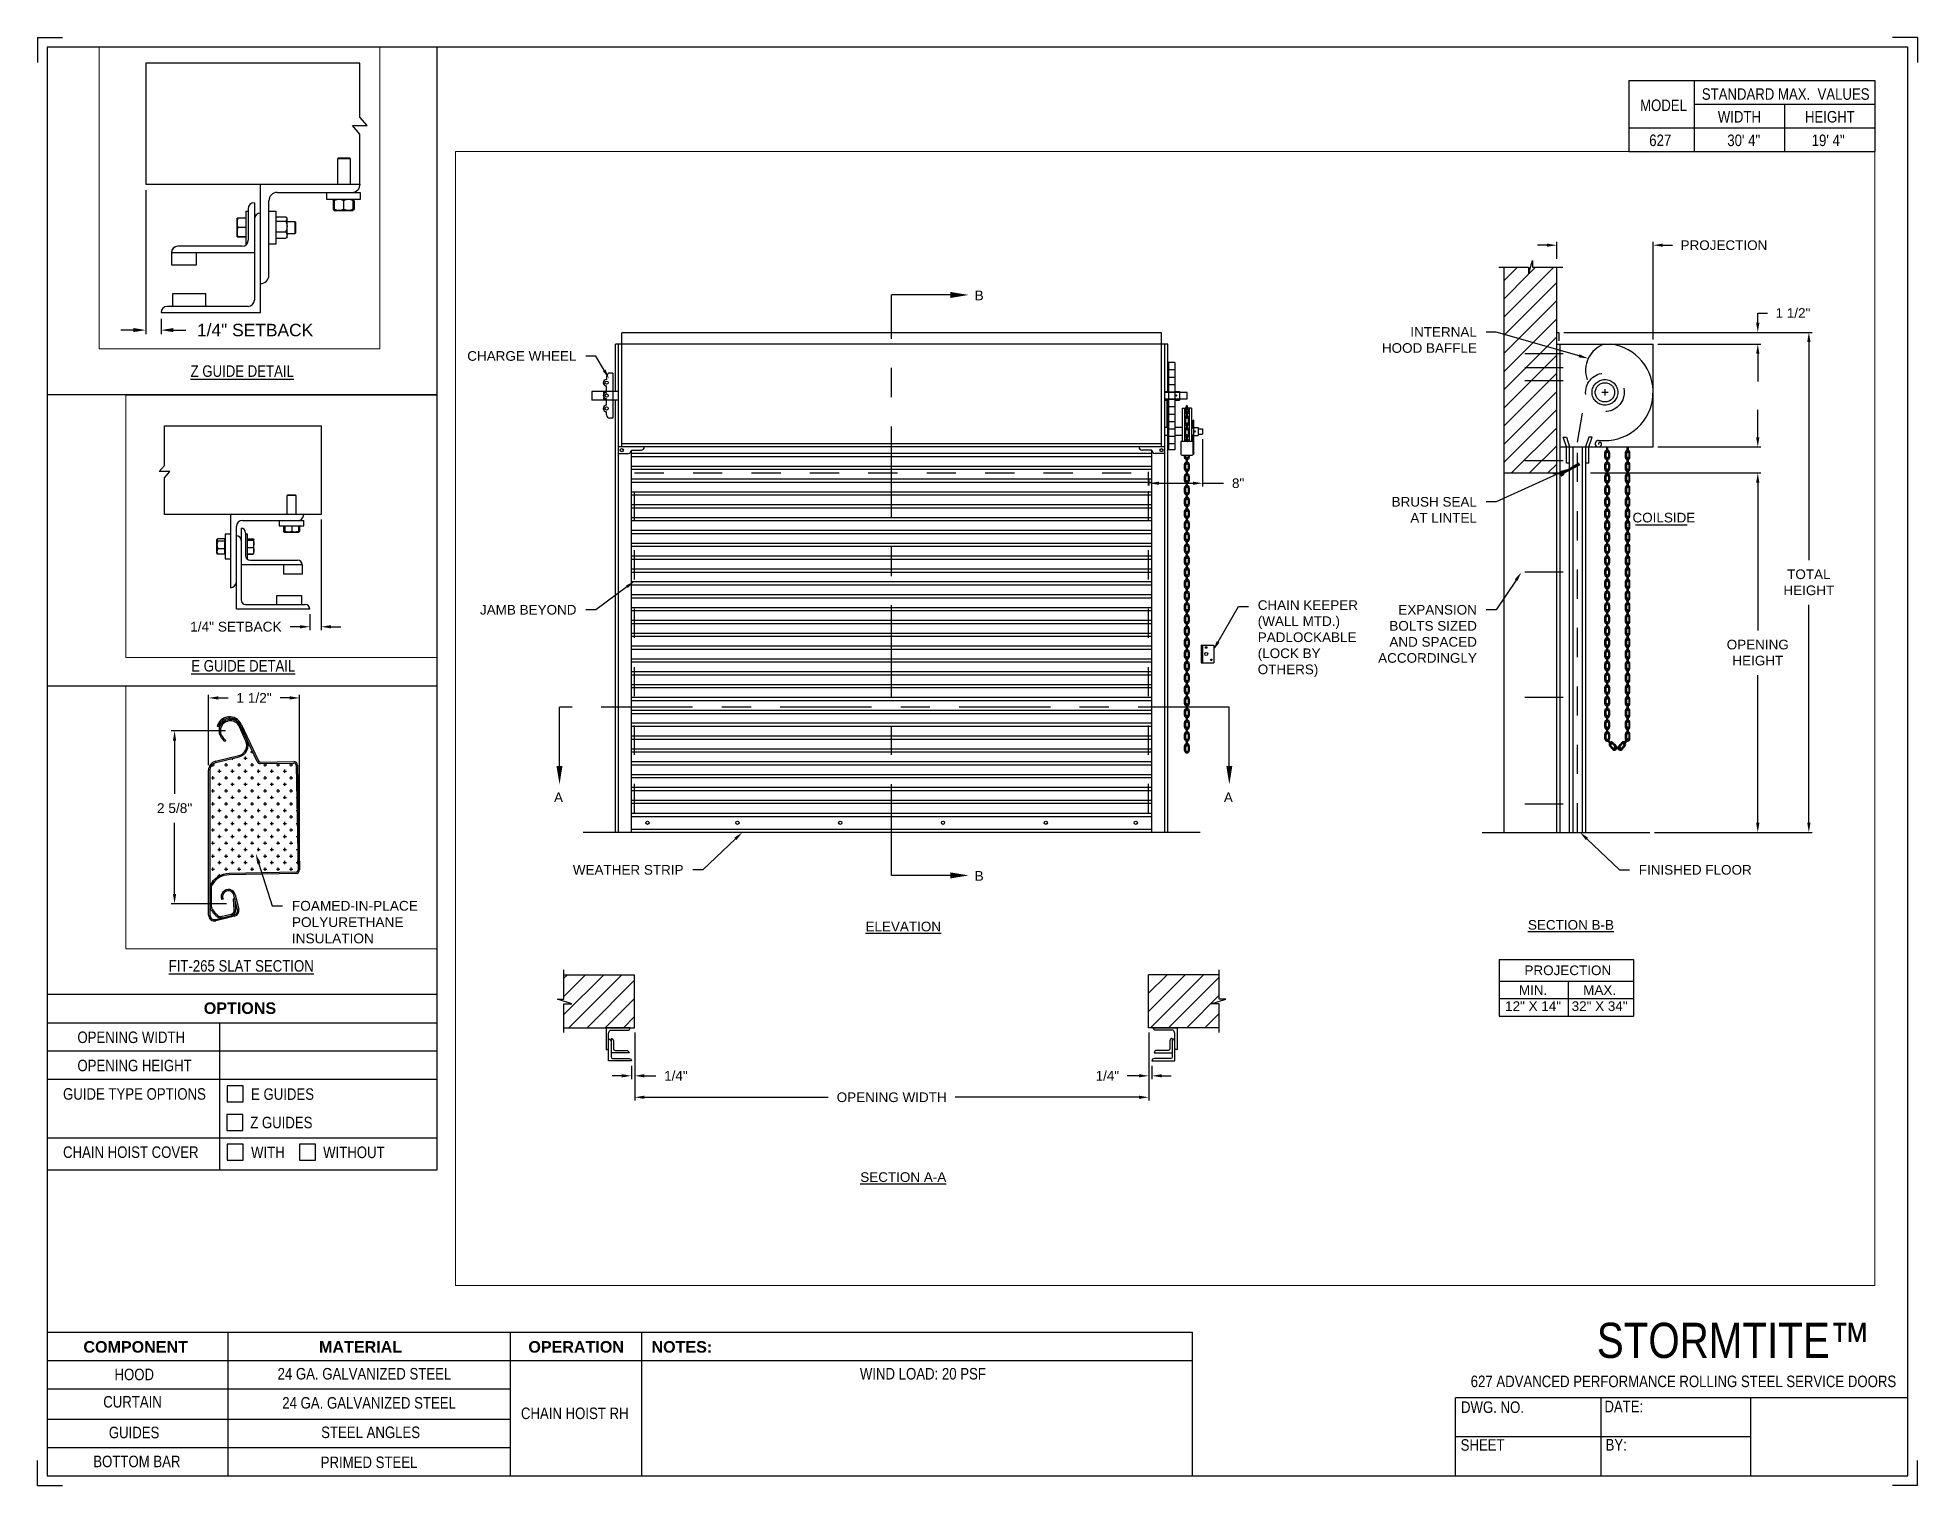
# Paper-space layout '627 CHAIN HOIST RH' of a CAD drawing. Header units: inches. Extents: x 0.1 to 10.9, y 0.1 to 8.4.
# The model-space entities are those that its viewports show. They can reach past a viewport. Long polylines and large blocks are cut down to what shows.
import ezdxf
from ezdxf import colors
from ezdxf.entities.mleader import LeaderData, LeaderLine
from ezdxf.math import Vec2, Vec3

# ---------------------------------------------------------------- set-up
doc = ezdxf.new("R2010")
doc.units = ezdxf.units.IN
doc.header["$LTSCALE"] = 0.25
doc.header["$MEASUREMENT"] = 0
for name, pattern in [('CENTER', [2, 1.25, -0.25, 0.25, -0.25]), ('CENTER2', [1.125, 0.75, -0.125, 0.125, -0.125]), ('HIDDEN', [0.375, 0.25, -0.125])]:
    doc.linetypes.add(name, pattern=pattern)
for name, color, linetype in [('ANNOTATIONS', 1, 'Continuous'), ('CHAIN HOIST RH', 7, 'Continuous'), ('DETAILS', 4, 'Continuous'), ('SECTION CUTS', 6, 'CENTER'), ('TITLE BLOCK', 7, 'Continuous')]:
    doc.layers.add(name, color=color, linetype=linetype)
doc.styles.add('ARIAL', font='arial.ttf', dxfattribs={"height": 0.09375})
doc.styles.add('CADdetails-DIMENSIONS', font='ARIALN.TTF', dxfattribs={"height": 2.38})
doc.styles.get("Standard").update_dxf_attribs({"font": 'romans.shx'})
doc.dimstyles.new('ARIAL', dxfattribs={"dimtxt": 0.09375, "dimasz": 0.09375, "dimexe": 0.03125, "dimexo": 0.046875, "dimgap": 0.09, "dimtad": 0, "dimtih": 1, "dimtoh": 1, "dimdec": 4, "dimzin": 0, "dimdsep": 46, "dimlunit": 4, "dimtxsty": 'ARIAL', "dimcen": 0.09, "dimadec": 0, "dimazin": 0, "dimtfac": 1, "dimtdec": 4, "dimtix": 1, "dimtofl": 0, "dimtmove": 0, "dimatfit": 3, "dimfxl": 0.18, "dimfrac": 2, "dimtolj": 1, "dimtzin": 0, "dimarcsym": 0})
doc.dimstyles.new('STANDARD$0', dxfattribs={"dimtxt": 0.09375, "dimasz": 0.09375, "dimexe": 0.03125, "dimexo": 0.046875, "dimgap": 0.09, "dimtad": 0, "dimtih": 1, "dimtoh": 1, "dimdec": 4, "dimzin": 0, "dimdsep": 46, "dimtxsty": 'ARIAL', "dimcen": 0.09, "dimadec": 0, "dimazin": 0, "dimtfac": 1, "dimtdec": 4, "dimtofl": 0, "dimtmove": 0, "dimatfit": 1, "dimfxl": 1, "dimtolj": 1, "dimtzin": 0, "dimarcsym": 0})
pattern_1 = [(45, (16.43556, -50.85956), (-0.08838835, 0.08838835), [])]

psp = doc.layouts.new('627 CHAIN HOIST RH')

# ---------------------------------------------------------------- texts
at = {"layer": 'TITLE BLOCK', "attachment_point": 2, "style": 'CADdetails-DIMENSIONS'}
for s, width, insert, char_height in [('MODEL', 0.28815, (9.45, 8.068), 0.0664), ('STANDARD MAX.  VALUES', 1.75949, (10.155, 8.133), 0.06641), ('WIDTH', 0.42908, (9.888, 8.002), 0.0664), ('HEIGHT', 0.42908, (10.41, 8.002), 0.0664), ('627', 0.29952, (9.431, 7.866), 0.0664)]:
    psp.add_mtext_dynamic_manual_height_columns(s, width=width, gutter_width=1.363, heights=[0], dxfattribs=dict(at, insert=insert, char_height=char_height))
at = {"layer": 'TITLE BLOCK', "style": 'CADdetails-DIMENSIONS'}
for s, insert, char_height, width, attachment_point in [('30\' 4"', (9.913, 7.866), 0.0664, 1.75949, 2), ('19\' 4"', (10.4, 7.866), 0.0664, 1.75949, 2), ('{\\LZ GUIDE DETAIL}', (1.248, 6.534), 0.06641, 1.75949, 2), ('{\\LE GUIDE DETAIL}', (1.254, 4.833), 0.06641, 1.75949, 2), ('{\\LFIT-265 SLAT SECTION}', (1.242, 3.101), 0.06641, 1.75949, 2), ('{\\fArial|b1|i0|c0|p34;OPTIONS}', (1.235, 2.857), 0.06641, 1.75949, 2), ('OPENING WIDTH', (0.297, 2.689), 0.06641, 1.30693, 1), ('OPENING HEIGHT', (0.297, 2.526), 0.06641, 1.30693, 1), ('GUIDE TYPE OPTIONS', (0.214, 2.362), 0.06641, 1.30693, 1), ('E GUIDES ', (1.299, 2.361), 0.0664, 1.23928, 1), ('Z GUIDES', (1.294, 2.197), 0.0664, 1.53035, 1), ('CHAIN HOIST COVER', (0.214, 2.026), 0.06641, 1.30693, 1), ('WITH', (1.299, 2.025), 0.0664, 1.23928, 1), ('WITHOUT', (1.715, 2.025), 0.0664, 1.23928, 1), ('\\A1;{\\fArial|b0|i0|c0|p34;\u200b\u200b\u200b\u200b\u200b\u200b\u200b\u200b\u200b\u200b\u200b\u200b\u200b\u200b}STORMTITE™', (10.642, 1.008), 0.20312, 2.03069, 3), ('{\\fArial|b1|i0|c0|p34;COMPONENT}', (0.633, 0.902), 0.06641, 1.75949, 2), ('{\\fArial|b1|i0|c0|p34;MATERIAL}', (1.931, 0.902), 0.06641, 1.75949, 2), ('{\\fArial|b1|i0|c0|p34;OPERATION}', (3.175, 0.902), 0.06641, 1.75949, 2), ('{\\fArial|b1|i0|c0|p34;NOTES:}', (3.785, 0.902), 0.06641, 1.75949, 2), ('HOOD', (0.625, 0.743), 0.0664, 1.75949, 2), ('24 GA. GALVANIZED STEEL', (1.953, 0.747), 0.06641, 1.75949, 2), ('\\pt0.13281;WIND LOAD: 20 PSF', (5.176, 0.747), 0.06641, 3.11182, 2), ('627 {\\fArial|b0|i0|c0|p34;\u200b\u200b\u200b\u200b\u200b\u200b}ADVANCED PERFORMANCE ROLLING STEEL SERVICE DOORS{\\fArial|b0|i0|c0|p34;\u200b}', (9.565, 0.703), 0.066406, 2.79915, 2), ('CURTAIN', (0.615, 0.585), 0.0664, 1.75949, 2), ('24 GA. GALVANIZED STEEL', (1.98, 0.579), 0.06641, 1.75949, 2), ('DWG. NO.', (8.463, 0.554), 0.0664, 1.75949, 2), ('DATE:', (9.221, 0.558), 0.0664, 1.75949, 2), ('\\P\\PCHAIN HOIST RH', (3.167, 0.74), 0.06641, 1.75949, 2), ('GUIDES', (0.624, 0.408), 0.0664, 1.75949, 2), ('STEEL ANGLES', (1.989, 0.409), 0.06641, 1.75949, 2), ('SHEET', (8.406, 0.336), 0.0664, 1.75949, 2), ('BY:', (9.177, 0.337), 0.0664, 1.75949, 2), ('BOTTOM BAR', (0.64, 0.241), 0.0664, 1.75949, 2), ('PRIMED STEEL', (1.98, 0.236), 0.06641, 1.75949, 2)]:
    psp.add_mtext(s, dxfattribs=dict(at, insert=insert, char_height=char_height, width=width, attachment_point=attachment_point))

msp = doc.modelspace()

# ---------------------------------------------------------------- texts
at = {"layer": 'ANNOTATIONS', "linetype": 'Continuous', "style": 'ARIAL'}
msp.add_text('COILSIDE', height=0.09375, dxfattribs=at).set_placement((211.08115, 223.38612))
at = {"layer": 'ANNOTATIONS', "char_height": 0.09375, "attachment_point": 2, "style": 'ARIAL'}
for s, insert, width in [('{\\LELEVATION}', (203.9878, 219.50166), 3.0834986), ('{\\LSECTION B-B}', (210.48285, 219.51762), 1.3823677), ('{\\LSECTION A-A}', (203.9878, 217.06383), 1.3823677)]:
    msp.add_mtext(s, dxfattribs=dict(at, insert=insert, width=width))
for s, width, insert in [('PROJECTION ', 1.7594917, (210.4524, 219.07553)), ('MIN.\\P12" X 14" ', 0.6711642, (210.11428, 218.88354)), ('MAX.\\P32" X 34"', 0.6567117, (210.76171, 218.88354))]:
    msp.add_mtext_dynamic_manual_height_columns(s, width=width, gutter_width=1.36268, heights=[0], dxfattribs=dict(at, insert=insert))
at = {"layer": 'SECTION CUTS', "style": 'ARIAL'}
for s, p in [('B', (204.68273, 225.54742)), ('A', (200.59069, 220.66491)), ('A', (207.10665, 220.66491)), ('B', (204.68273, 219.90016))]:
    msp.add_text(s, height=0.09375, dxfattribs=at).set_placement(p)

# ---------------------------------------------------------------- blocks, each defined once
blk = doc.blocks.new('*D10')
at = {"layer": 'ANNOTATIONS', "color": 0, "lineweight": -2, "transparency": 16777216}
for p, q in [((206.375, 218.423), (206.375, 217.971)), ((206.406, 218.1), (206.406, 217.971)), ((206.281, 218.002), (206.167, 218.002)), ((206.5, 218.002), (206.593, 218.002))]:
    blk.add_line(p, q, dxfattribs=at)
at = {"layer": 'ANNOTATIONS', "color": 0, "transparency": 16777216}
for points in [[(206.281, 218.018), (206.281, 217.987), (206.375, 218.002)], [(206.5, 218.018), (206.5, 217.987), (206.406, 218.002)]]:
    blk.add_solid(points, dxfattribs=at)
at = {"layer": 'defpoints', "color": 0, "transparency": 16777216}
for p in [(206.375, 218.47), (206.406, 218.147), (206.406, 218.002)]:
    blk.add_point(p, dxfattribs=at)
at = {"layer": 'ANNOTATIONS', "color": 0, "transparency": 16777216, "insert": (205.973, 218.002), "char_height": 0.0938, "attachment_point": 5, "style": 'ARIAL'}
blk.add_mtext('\\A1;1/4"', dxfattribs=at)
blk = doc.blocks.new('*D11')
at = {"layer": 'ANNOTATIONS', "color": 0, "lineweight": -2, "transparency": 16777216}
for p, q in [((201.375, 218.423), (201.375, 217.971)), ((201.343, 218.1), (201.343, 217.971)), ((201.25, 218.002), (201.156, 218.002)), ((201.468, 218.002), (201.582, 218.002))]:
    blk.add_line(p, q, dxfattribs=at)
at = {"layer": 'ANNOTATIONS', "color": 0, "transparency": 16777216}
for points in [[(201.25, 218.018), (201.25, 217.987), (201.343, 218.002)], [(201.468, 218.018), (201.468, 217.987), (201.375, 218.002)]]:
    blk.add_solid(points, dxfattribs=at)
at = {"layer": 'defpoints', "color": 0, "transparency": 16777216}
for p in [(201.375, 218.47), (201.343, 218.147), (201.343, 218.002)]:
    blk.add_point(p, dxfattribs=at)
at = {"layer": 'ANNOTATIONS', "color": 0, "transparency": 16777216, "insert": (201.776, 218.002), "char_height": 0.0938, "attachment_point": 5, "style": 'ARIAL'}
blk.add_mtext('\\A1;1/4"', dxfattribs=at)
blk = doc.blocks.new('*D9')
at = {"layer": 'ANNOTATIONS', "color": 0, "lineweight": -2, "transparency": 16777216}
for p, q in [((201.375, 218.423), (201.375, 217.762)), ((206.375, 218.423), (206.375, 217.762)), ((201.468, 217.793), (203.258, 217.793)), ((206.281, 217.793), (204.491, 217.793))]:
    blk.add_line(p, q, dxfattribs=at)
at = {"layer": 'ANNOTATIONS', "color": 0, "transparency": 16777216}
for points in [[(201.468, 217.809), (201.468, 217.778), (201.375, 217.793)], [(206.281, 217.809), (206.281, 217.778), (206.375, 217.793)]]:
    blk.add_solid(points, dxfattribs=at)
at = {"layer": 'defpoints', "color": 0, "transparency": 16777216}
for p in [(201.375, 218.47), (206.375, 218.47), (206.375, 217.793)]:
    blk.add_point(p, dxfattribs=at)
at = {"layer": 'ANNOTATIONS', "color": 0, "transparency": 16777216, "insert": (203.875, 217.793), "char_height": 0.09375, "attachment_point": 5, "style": 'ARIAL'}
blk.add_mtext('\\A1;OPENING WIDTH', dxfattribs=at)
blk = doc.blocks.new('*D33')
at = {"layer": 'ANNOTATIONS', "color": 0, "lineweight": -2, "transparency": 16777216}
for p, q in [((212.3, 224.214), (212.3, 224.308)), ((211.329, 224.12), (212.331, 224.12)), ((210.672, 223.867), (212.331, 223.867)), ((212.3, 223.773), (212.3, 223.68))]:
    blk.add_line(p, q, dxfattribs=at)
at = {"layer": 'ANNOTATIONS', "color": 0, "transparency": 16777216}
for points in [[(212.284, 224.214), (212.316, 224.214), (212.3, 224.12)], [(212.284, 223.773), (212.316, 223.773), (212.3, 223.867)]]:
    blk.add_solid(points, dxfattribs=at)
at = {"layer": 'defpoints', "color": 0, "transparency": 16777216}
for p in [(211.282, 224.12), (210.626, 223.867), (212.3, 223.867)]:
    blk.add_point(p, dxfattribs=at)
at = {"layer": 'ANNOTATIONS', "color": 0, "transparency": 16777216, "insert": (212.3, 223.994), "char_height": 0.0938, "attachment_point": 5, "style": 'ARIAL'}
blk.add_mtext('\\A1;  ', dxfattribs=at)
blk = doc.blocks.new('*D32')
at = {"layer": 'ANNOTATIONS', "color": 0, "lineweight": -2, "transparency": 16777216}
for p, q in [((212.3, 225.329), (212.3, 225.423)), ((212.3, 225.423), (212.394, 225.423)), ((211.329, 225.235), (212.331, 225.235)), ((211.329, 225.12), (212.331, 225.12)), ((212.3, 225.027), (212.3, 224.933))]:
    blk.add_line(p, q, dxfattribs=at)
at = {"layer": 'ANNOTATIONS', "color": 0, "transparency": 16777216}
for points in [[(212.284, 225.329), (212.316, 225.329), (212.3, 225.235)], [(212.284, 225.027), (212.316, 225.027), (212.3, 225.12)]]:
    blk.add_solid(points, dxfattribs=at)
at = {"layer": 'defpoints', "color": 0, "transparency": 16777216}
for p in [(211.282, 225.235), (211.282, 225.12), (212.3, 225.235)]:
    blk.add_point(p, dxfattribs=at)
at = {"layer": 'ANNOTATIONS', "color": 0, "transparency": 16777216, "insert": (212.642, 225.423), "char_height": 0.0938, "attachment_point": 5, "style": 'ARIAL'}
blk.add_mtext('\\A1;1 1/2"', dxfattribs=at)
blk = doc.blocks.new('*X31')
at = {"color": 0, "linetype": 'Continuous'}
for p, q in [((12.661, 3.524), (12.724, 3.586)), ((12.668, 3.52), (12.73, 3.582)), ((12.674, 3.515), (12.737, 3.577)), ((12.681, 3.511), (12.743, 3.573)), ((12.687, 3.561), (12.717, 3.591)), ((12.687, 3.506), (12.75, 3.568)), ((12.694, 3.502), (12.756, 3.564)), ((12.7, 3.497), (12.763, 3.559)), ((12.707, 3.492), (12.769, 3.555)), ((12.713, 3.488), (12.776, 3.55)), ((12.72, 3.483), (12.782, 3.545)), ((12.726, 3.479), (12.789, 3.541)), ((12.733, 3.474), (12.795, 3.536)), ((12.739, 3.47), (12.802, 3.532)), ((12.746, 3.465), (12.808, 3.527)), ((12.752, 3.461), (12.809, 3.517)), ((12.759, 3.456), (12.783, 3.48))]:
    blk.add_line(p, q, dxfattribs=at)
blk = doc.blocks.new('*D34')
at = {"layer": 'ANNOTATIONS', "color": 0, "linetype": 'Continuous', "lineweight": -2, "transparency": 16777216}
for p, q in [((206.899, 224.197), (206.899, 223.736)), ((206.38, 223.745), (206.38, 223.799)), ((206.474, 223.767), (206.805, 223.767)), ((206.899, 223.767), (207.102, 223.767))]:
    blk.add_line(p, q, dxfattribs=at)
at = {"layer": 'ANNOTATIONS', "color": 0, "linetype": 'Continuous', "transparency": 16777216}
for points in [[(206.474, 223.783), (206.474, 223.752), (206.38, 223.767)], [(206.805, 223.783), (206.805, 223.752), (206.899, 223.767)]]:
    blk.add_solid(points, dxfattribs=at)
at = {"layer": 'defpoints', "color": 0, "linetype": 'Continuous', "transparency": 16777216}
for p in [(206.899, 224.244), (206.38, 223.699), (206.899, 223.767)]:
    blk.add_point(p, dxfattribs=at)
at = {"layer": 'ANNOTATIONS', "color": 0, "linetype": 'Continuous', "transparency": 16777216, "insert": (207.245, 223.767), "char_height": 0.0938, "attachment_point": 5, "style": 'ARIAL'}
blk.add_mtext('\\A1;8"', dxfattribs=at)
blk = doc.blocks.new('*D35')
at = {"layer": 'ANNOTATIONS', "color": 0, "lineweight": -2, "transparency": 16777216}
for p, q in [((211.632, 223.867), (212.331, 223.867)), ((212.3, 223.773), (212.3, 222.336)), ((212.3, 220.464), (212.3, 221.901)), ((211.297, 220.37), (212.331, 220.37))]:
    blk.add_line(p, q, dxfattribs=at)
at = {"layer": 'ANNOTATIONS', "color": 0, "transparency": 16777216}
for points in [[(212.284, 223.773), (212.316, 223.773), (212.3, 223.867)], [(212.284, 220.464), (212.316, 220.464), (212.3, 220.37)]]:
    blk.add_solid(points, dxfattribs=at)
at = {"layer": 'defpoints', "color": 0, "transparency": 16777216}
for p in [(211.585, 223.867), (211.251, 220.37), (212.3, 220.37)]:
    blk.add_point(p, dxfattribs=at)
at = {"layer": 'ANNOTATIONS', "color": 0, "transparency": 16777216, "insert": (212.3, 222.119), "char_height": 0.09375, "attachment_point": 5, "style": 'ARIAL'}
blk.add_mtext('\\A1;OPENING\\PHEIGHT', dxfattribs=at)
blk = doc.blocks.new('*D36')
at = {"layer": 'ANNOTATIONS', "color": 0, "lineweight": -2, "transparency": 16777216}
for p, q in [((211.494, 225.235), (212.828, 225.235)), ((212.797, 225.142), (212.797, 223.02)), ((212.797, 220.464), (212.797, 222.586)), ((211.297, 220.37), (212.828, 220.37))]:
    blk.add_line(p, q, dxfattribs=at)
at = {"layer": 'ANNOTATIONS', "color": 0, "transparency": 16777216}
for points in [[(212.781, 225.142), (212.813, 225.142), (212.797, 225.235)], [(212.781, 220.464), (212.813, 220.464), (212.797, 220.37)]]:
    blk.add_solid(points, dxfattribs=at)
at = {"layer": 'defpoints', "color": 0, "transparency": 16777216}
for p in [(211.447, 225.235), (211.251, 220.37), (212.797, 220.37)]:
    blk.add_point(p, dxfattribs=at)
at = {"layer": 'ANNOTATIONS', "color": 0, "transparency": 16777216, "insert": (212.797, 222.803), "char_height": 0.0938, "attachment_point": 5, "style": 'ARIAL'}
blk.add_mtext('\\A1;TOTAL\\PHEIGHT', dxfattribs=at)
blk = doc.blocks.new('*D37')
at = {"layer": 'ANNOTATIONS', "color": 0, "lineweight": -2, "transparency": 16777216}
for p, q in [((210.344, 225.952), (210.344, 226.115)), ((211.282, 225.167), (211.282, 226.115)), ((210.251, 226.083), (210.157, 226.083)), ((211.376, 226.083), (211.469, 226.083))]:
    blk.add_line(p, q, dxfattribs=at)
at = {"layer": 'ANNOTATIONS', "color": 0, "transparency": 16777216}
for points in [[(210.251, 226.099), (210.251, 226.068), (210.344, 226.083)], [(211.376, 226.099), (211.376, 226.068), (211.282, 226.083)]]:
    blk.add_solid(points, dxfattribs=at)
at = {"layer": 'defpoints', "color": 0, "transparency": 16777216}
for p in [(211.282, 226.083), (210.344, 225.905), (211.282, 225.12)]:
    blk.add_point(p, dxfattribs=at)
at = {"layer": 'ANNOTATIONS', "color": 0, "transparency": 16777216, "insert": (211.971, 226.083), "char_height": 0.09375, "attachment_point": 5, "style": 'ARIAL'}
blk.add_mtext('\\A1;PROJECTION', dxfattribs=at)
blk = doc.blocks.new('*D51')
at = {"layer": 'ANNOTATIONS', "color": 0, "lineweight": -2, "transparency": 16777216}
for p, q in [((195.322, 221.991), (195.322, 220.906)), ((195.438, 221.022), (195.438, 220.906)), ((195.229, 220.937), (195.135, 220.937)), ((195.531, 220.937), (195.625, 220.937))]:
    blk.add_line(p, q, dxfattribs=at)
at = {"layer": 'ANNOTATIONS', "color": 0, "transparency": 16777216}
for points in [[(195.229, 220.953), (195.229, 220.922), (195.322, 220.937)], [(195.531, 220.953), (195.531, 220.922), (195.438, 220.937)]]:
    blk.add_solid(points, dxfattribs=at)
at = {"layer": 'defpoints', "color": 0, "transparency": 16777216}
for p in [(195.322, 222.038), (195.438, 221.069), (195.438, 220.937)]:
    blk.add_point(p, dxfattribs=at)
at = {"layer": 'ANNOTATIONS', "color": 0, "transparency": 16777216, "insert": (196.146, 220.937), "char_height": 0.09375, "attachment_point": 5, "style": 'ARIAL'}
blk.add_mtext('\\A1;1/4" SETBACK', dxfattribs=at)
blk = doc.blocks.new('*D52')
at = {"layer": 'ANNOTATIONS', "color": 0, "lineweight": -2, "transparency": 16777216}
for p, q in [((196.356, 219.277), (196.356, 218.217)), ((196.247, 218.369), (196.247, 218.217)), ((196.154, 218.249), (196.06, 218.249)), ((196.449, 218.249), (196.543, 218.249))]:
    blk.add_line(p, q, dxfattribs=at)
at = {"layer": 'ANNOTATIONS', "color": 0, "transparency": 16777216}
for points in [[(196.154, 218.264), (196.154, 218.233), (196.247, 218.249)], [(196.449, 218.264), (196.449, 218.233), (196.356, 218.249)]]:
    blk.add_solid(points, dxfattribs=at)
at = {"layer": 'defpoints', "color": 0, "transparency": 16777216}
for p in [(196.356, 219.324), (196.247, 218.416), (196.247, 218.249)]:
    blk.add_point(p, dxfattribs=at)
at = {"layer": 'ANNOTATIONS', "color": 0, "transparency": 16777216, "insert": (195.539, 218.249), "char_height": 0.09375, "attachment_point": 5, "style": 'ARIAL'}
blk.add_mtext('\\A1;1/4" SETBACK', dxfattribs=at)
blk = doc.blocks.new('*D53')
at = {"layer": 'ANNOTATIONS', "color": 0, "lineweight": -2, "transparency": 16777216}
for p, q in [((195.479, 216.743), (195.479, 217.419)), ((195.573, 217.388), (195.666, 217.388)), ((196.257, 217.388), (196.164, 217.388)), ((196.351, 215.789), (196.351, 217.419))]:
    blk.add_line(p, q, dxfattribs=at)
at = {"layer": 'ANNOTATIONS', "color": 0, "transparency": 16777216}
for points in [[(195.573, 217.404), (195.573, 217.373), (195.479, 217.388)], [(196.257, 217.404), (196.257, 217.373), (196.351, 217.388)]]:
    blk.add_solid(points, dxfattribs=at)
at = {"layer": 'defpoints', "color": 0, "transparency": 16777216}
for p in [(196.351, 217.388), (195.479, 216.696), (196.351, 215.742)]:
    blk.add_point(p, dxfattribs=at)
at = {"layer": 'ANNOTATIONS', "color": 0, "transparency": 16777216, "insert": (195.915, 217.388), "char_height": 0.0938, "attachment_point": 5, "style": 'ARIAL'}
blk.add_mtext('\\A1;1 1/2"', dxfattribs=at)
blk = doc.blocks.new('*D54')
at = {"layer": 'ANNOTATIONS', "color": 0, "lineweight": -2, "transparency": 16777216}
for p, q in [((195.642, 217.073), (195.122, 217.073)), ((195.154, 216.979), (195.154, 216.47)), ((195.154, 215.511), (195.154, 216.193)), ((195.65, 215.417), (195.122, 215.417))]:
    blk.add_line(p, q, dxfattribs=at)
at = {"layer": 'ANNOTATIONS', "color": 0, "transparency": 16777216}
for points in [[(195.138, 216.979), (195.169, 216.979), (195.154, 217.073)], [(195.138, 215.511), (195.169, 215.511), (195.154, 215.417)]]:
    blk.add_solid(points, dxfattribs=at)
at = {"layer": 'defpoints', "color": 0, "transparency": 16777216}
for p in [(195.688, 217.073), (195.154, 215.417), (195.697, 215.417)]:
    blk.add_point(p, dxfattribs=at)
at = {"layer": 'ANNOTATIONS', "color": 0, "transparency": 16777216, "insert": (195.154, 216.332), "char_height": 0.0938, "attachment_point": 5, "style": 'ARIAL'}
blk.add_mtext('\\A1;2 5/8"', dxfattribs=at)

# ---------------------------------------------------------------- dimensions: what is measured, and where the dimension line sits
at = {"layer": 'ANNOTATIONS'}
for base, p1, p2, text, dimstyle, picture, middle in [((211.28183, 226.0835), (210.34434, 225.90486), (211.28183, 225.12041), 'PROJECTION', 'STANDARD$0', '*D37', (211.97094, 226.0835)), ((201.34345, 218.00223), (201.3747, 218.46956), (201.34345, 218.14709), '1/4"', 'ARIAL', '*D11', (201.77649, 218.00223)), ((206.3747, 217.79327), (201.3747, 218.46956), (206.3747, 218.46956), 'OPENING WIDTH', 'STANDARD$0', '*D9', (203.8747, 217.79327)), ((206.40595, 218.00223), (206.3747, 218.46956), (206.40595, 218.14709), '1/4"', 'ARIAL', '*D10', (205.97292, 218.00223))]:
    dim = msp.add_linear_dim(base=base, p1=p1, p2=p2, text=text, dimstyle=dimstyle, dxfattribs=at)
    dim.commit()
    dim.dimension.update_dxf_attribs({"geometry": picture, "text_midpoint": middle, "dimtype": 160})
for base, p1, p2, text, picture, middle in [((212.29988, 225.23546), (211.28183, 225.12041), (211.28183, 225.23546), '1 1/2"', '*D32', (212.64232, 225.42296)), ((212.7971, 220.37041), (211.44695, 225.23546), (211.25058, 220.37041), 'TOTAL\\PHEIGHT', '*D36', (212.7971, 222.80294)), ((212.29988, 220.37041), (211.58492, 223.86705), (211.25058, 220.37041), 'OPENING\\PHEIGHT', '*D35', (212.29988, 222.11873))]:
    dim = msp.add_linear_dim(base=base, p1=p1, p2=p2, angle=90, text=text, dimstyle='STANDARD$0', dxfattribs=at)
    dim.commit()
    dim.dimension.update_dxf_attribs({"geometry": picture, "text_midpoint": middle})
for base, p1, p2, text, dimstyle, picture, middle in [((212.29988, 223.86705), (211.28183, 224.12041), (210.62558, 223.86705), '  ', 'STANDARD$0', '*D33', (212.29988, 223.99373)), ((195.15367, 215.41724), (195.68846, 217.07309), (195.69685, 215.41724), '2 5/8"', 'ARIAL', '*D54', (195.15367, 216.33164))]:
    dim = msp.add_linear_dim(base=base, p1=p1, p2=p2, angle=90, text=text, dimstyle=dimstyle, dxfattribs=at)
    dim.commit()
    dim.dimension.update_dxf_attribs({"geometry": picture, "text_midpoint": middle, "dimtype": 160})
at = {"layer": 'ANNOTATIONS', "linetype": 'Continuous'}
dim = msp.add_linear_dim(base=(206.89855, 223.76733), p1=(206.38022, 223.69859), p2=(206.89855, 224.24378), text='8"', dimstyle='ARIAL', dxfattribs=at)
dim.commit()
dim.dimension.update_dxf_attribs({"geometry": '*D34', "text_midpoint": (207.24547, 223.76733), "dimtype": 160})
at = {"layer": 'ANNOTATIONS'}
dim = msp.add_linear_dim(base=(195.43763, 220.93748), p1=(195.3223, 222.03772), p2=(195.43763, 221.06897), text='1/4" SETBACK', dimstyle='STANDARD$0', override={"dimarcsym": 1}, dxfattribs=at)
dim.commit()
dim.dimension.update_dxf_attribs({"geometry": '*D51', "text_midpoint": (196.14602, 220.93748), "dimtype": 160})
dim = msp.add_linear_dim(base=(196.24748, 218.24863), p1=(196.3556, 219.32421), p2=(196.24748, 218.41601), angle=180, text='1/4" SETBACK', dimstyle='STANDARD$0', override={"dimarcsym": 1}, dxfattribs=at)
dim.commit()
dim.dimension.update_dxf_attribs({"geometry": '*D52', "text_midpoint": (195.53909, 218.24863)})
dim = msp.add_linear_dim(base=(196.35056, 217.38823), p1=(195.47908, 216.69648), p2=(196.35056, 215.74178), text='1 1/2"', dimstyle='ARIAL', dxfattribs=at)
dim.commit()
dim.dimension.update_dxf_attribs({"geometry": '*D53', "text_midpoint": (195.91482, 217.38823)})

# ---------------------------------------------------------------- hatches: boundary and pattern name
at = {"layer": 'CHAIN HOIST RH', "linetype": 'Continuous'}
h = msp.add_hatch(dxfattribs=at)
h.set_pattern_fill('ANSI31', color=256, style=0)
h.set_pattern_definition([(45, (-19.20168, 2.18589), (-0.08838835, 0.08838835), [])])
h.paths.add_polyline_path([(210.34433, 225.13418), (210.34433, 225.86877), (210.10784, 225.86877), (210.10784, 225.93343), (210.06942, 225.80007), (210.06942, 225.86877), (209.82871, 225.86877), (209.82871, 225.31847)])
h.paths.add_polyline_path([(209.82871, 225.31847), (209.82871, 223.86705), (210.34433, 223.86705), (210.34433, 225.12041), (210.34433, 225.13418)])
at = {"layer": 'CHAIN HOIST RH'}
h = msp.add_hatch(dxfattribs=at)
h.set_pattern_fill('ANSI31', color=256, style=0)
h.set_pattern_definition(pattern_1)
h.paths.add_polyline_path([(201.3747, 218.98519), (200.6872, 218.98519), (200.6872, 218.74799), (200.6231, 218.74799), (200.76517, 218.70108), (200.6872, 218.70108), (200.6872, 218.46956), (201.3747, 218.46956), (201.3747, 218.63207)])
h = msp.add_hatch(dxfattribs=at)
h.set_pattern_fill('ANSI31', color=256, style=0)
h.set_pattern_definition(pattern_1)
h.paths.add_polyline_path([(207.12631, 218.74799), (207.0622, 218.74799), (207.0622, 218.98519), (206.3747, 218.98519), (206.3747, 218.46956), (206.39288, 218.46956), (207.0622, 218.46956), (207.0622, 218.70108), (206.98424, 218.70108)])
at = {"layer": 'DETAILS'}
h = msp.add_hatch(dxfattribs=at)
h.set_pattern_fill('CROSS', color=256, scale=0.25, style=0)
h.set_pattern_definition([(0, (182.0687, 203.435784), (0.0625, 0.0625), [0.03125, -0.09375]), (90, (182.084324, 203.42016), (-0.0625, 0.0625), [0.03125, -0.09375])])
h.paths.add_polyline_path([(195.49226, 215.59279), (195.49482, 215.59279, -0.27814768), (195.67682, 215.70735), (196.31733, 215.71965, 0.41421356), (196.3374, 215.74051), (196.31812, 216.74476, 0.41421356), (196.29726, 216.76483), (195.97717, 216.75868, -0.29621349), (195.9451, 216.77865), (195.84629, 216.98958), (195.84906, 216.98013, -0.46630766), (195.77309, 216.82435), (195.5484, 216.76833, 0.34432761), (195.49226, 216.69648)])

# ---------------------------------------------------------------- linework, layer by layer
at = {"layer": 'ANNOTATIONS'}
for p, q in [((210.41261, 225.23546), (212.81967, 225.23546)), ((211.32871, 225.12041), (212.33113, 225.12041)), ((212.29988, 225.02666), (212.29988, 224.75828)), ((212.29988, 224.21416), (212.29988, 224.48255)), ((211.32871, 224.12041), (212.33113, 224.12041)), ((209.78371, 219.13496), (209.78371, 218.58359)), ((209.78371, 219.13496), (211.09148, 219.13496)), ((211.09148, 219.13496), (211.09148, 218.58359)), ((209.78371, 218.92349), (211.09148, 218.92349)), ((210.45656, 218.92349), (210.45656, 218.58359)), ((209.78371, 218.75354), (211.09148, 218.75354)), ((209.78371, 218.58359), (211.09148, 218.58359))]:
    msp.add_line(p, q, dxfattribs=at)
at = {"layer": 'ANNOTATIONS', "linetype": 'Continuous'}
msp.add_line((211.11062, 223.36204), (211.61374, 223.36204), dxfattribs=at)
at = {"layer": 'ANNOTATIONS'}
for points in [[(212.28425, 225.02666), (212.3155, 225.02666), (212.29988, 225.12041)], [(212.28425, 224.21416), (212.3155, 224.21416), (212.29988, 224.12041)]]:
    msp.add_solid(points, dxfattribs=at)
at = {"layer": 'CHAIN HOIST RH', "linetype": 'Continuous'}
for p, q in [((209.78232, 225.86877), (210.06942, 225.86877)), ((209.82871, 225.86877), (209.82871, 220.37041)), ((210.06942, 225.80007), (210.10784, 225.93343)), ((210.06942, 225.86877), (210.06942, 225.80007)), ((210.10784, 225.93343), (210.10784, 225.86877)), ((210.10784, 225.86877), (210.40303, 225.86877)), ((210.34433, 220.37041), (210.34433, 225.86877)), ((201.2497, 225.12041), (201.22626, 225.12041)), ((210.34433, 225.23546), (210.36574, 225.23546)), ((210.34433, 225.12041), (211.28183, 225.12041)), ((210.36574, 225.23546), (210.36574, 225.1532)), ((210.37558, 225.12041), (210.37558, 220.37041)), ((211.28183, 224.12041), (211.28183, 225.12041)), ((201.16376, 224.83916), (201.13251, 224.83916)), ((201.16376, 224.83916), (201.16376, 224.40166)), ((201.10126, 224.80791), (201.10126, 224.77666)), ((201.10126, 224.65166), (201.10126, 224.71416)), ((201.07001, 224.65166), (201.10126, 224.65166)), ((201.10126, 224.58916), (201.07001, 224.58916)), ((201.10126, 224.52666), (201.10126, 224.58916)), ((206.7497, 224.65166), (206.53095, 224.65166)), ((206.53095, 224.58916), (206.7497, 224.58916)), ((206.55439, 224.30904), (206.55439, 224.57689)), ((206.7497, 224.58916), (206.7497, 224.65166)), ((201.10126, 224.43291), (201.10126, 224.46416)), ((201.16376, 224.40166), (201.13251, 224.40166)), ((206.4997, 224.15166), (201.2497, 224.15166)), ((210.37558, 224.12041), (211.28183, 224.12041)), ((210.43808, 224.12041), (210.40683, 224.21416)), ((210.40683, 224.21416), (210.43808, 224.21416)), ((210.43808, 224.21416), (210.46933, 224.12041)), ((210.43808, 223.96416), (210.43808, 224.12041)), ((210.46933, 220.37041), (210.46933, 224.12041)), ((210.50058, 224.12041), (210.50058, 220.37041)), ((210.59433, 220.37041), (210.59433, 224.12041)), ((210.65683, 224.21416), (210.62558, 224.12041)), ((210.62558, 224.12041), (210.62558, 220.37041)), ((210.65683, 224.12041), (210.68808, 224.21416)), ((210.68808, 224.21416), (210.65683, 224.21416)), ((210.65683, 223.96416), (210.65683, 224.12041)), ((210.75014, 224.18292), (210.8045, 224.18292)), ((206.3747, 223.74547), (206.3747, 223.87798)), ((209.82871, 223.86705), (210.34433, 223.86705)), ((210.37329, 223.86705), (210.397, 223.88068)), ((210.38716, 223.84083), (210.37525, 223.86154)), ((210.37975, 223.86454), (210.39501, 223.87332)), ((210.39049, 223.84585), (210.37975, 223.86454)), ((210.39049, 223.84585), (210.40576, 223.85463)), ((210.39089, 223.83982), (210.41314, 223.85267)), ((210.39268, 223.87198), (210.40342, 223.85329)), ((210.39671, 223.86497), (210.56002, 223.96724)), ((210.39738, 223.8638), (210.56203, 223.96374)), ((210.39805, 223.86263), (210.56405, 223.96023)), ((210.39805, 223.86263), (210.56539, 223.9579)), ((210.39805, 223.86263), (210.56674, 223.95556)), ((210.40004, 223.86999), (210.39869, 223.87233)), ((210.39872, 223.86146), (210.56875, 223.95205)), ((210.39939, 223.8603), (210.57077, 223.94855)), ((210.40004, 223.86999), (210.40237, 223.87134)), ((210.40337, 223.87502), (210.40068, 223.87969)), ((210.40541, 223.86065), (210.40775, 223.86199)), ((210.40675, 223.85831), (210.40541, 223.86065)), ((210.41429, 223.85602), (210.41143, 223.861)), ((210.46933, 223.96416), (210.43808, 223.96416)), ((210.65683, 223.96416), (210.62558, 223.96416)), ((206.88425, 222.19244), (206.88425, 222.02057)), ((206.88425, 222.19244), (207.00925, 222.19244)), ((206.89987, 222.19244), (206.89987, 222.02057)), ((207.00925, 222.19244), (207.00925, 222.02057)), ((206.88425, 222.02057), (207.00925, 222.02057)), ((209.61935, 220.37041), (211.25058, 220.37041)), ((200.6872, 218.74799), (200.6872, 219.03206)), ((207.0622, 218.74799), (207.0622, 219.03206)), ((200.76517, 218.70108), (200.6231, 218.74799)), ((200.6231, 218.74799), (200.6872, 218.74799)), ((206.98424, 218.70108), (207.12631, 218.74799)), ((207.12631, 218.74799), (207.0622, 218.74799)), ((200.6872, 218.42269), (200.6872, 218.70108)), ((200.6872, 218.70108), (200.76517, 218.70108)), ((207.0622, 218.70108), (206.98424, 218.70108)), ((207.0622, 218.42269), (207.0622, 218.70108)), ((201.12132, 218.14709), (201.12132, 218.41435)), ((206.62808, 218.14709), (206.62808, 218.41435))]:
    msp.add_line(p, q, dxfattribs=at)
at = {"layer": 'CHAIN HOIST RH'}
for p, q in [((201.1872, 224.65973), (201.1872, 225.12041)), ((206.5622, 225.12041), (201.1872, 225.12041)), ((201.21845, 220.37041), (201.21845, 225.12041)), ((201.2497, 224.12041), (201.2497, 225.23174)), ((206.4997, 225.23174), (201.2497, 225.23174)), ((206.4997, 224.12041), (206.4997, 225.23174)), ((206.53095, 220.37041), (206.53095, 225.12041)), ((206.5622, 224.65166), (206.5622, 225.12041)), ((206.5679, 224.9409), (206.5679, 224.09285)), ((206.6301, 224.9409), (206.5679, 224.9409)), ((206.6301, 224.86929), (206.5679, 224.86929)), ((206.6301, 224.9409), (206.6301, 224.09285)), ((206.6301, 224.79729), (206.5679, 224.79729)), ((206.6301, 224.72529), (206.5679, 224.72529)), ((200.95756, 224.65973), (200.95756, 224.57689)), ((201.21845, 224.65973), (200.95756, 224.65973)), ((201.21845, 224.57689), (200.95756, 224.57689)), ((201.1872, 220.37041), (201.1872, 224.57689)), ((206.53095, 224.65973), (206.5679, 224.65973)), ((206.53095, 224.57689), (206.5679, 224.57689)), ((206.5622, 220.37041), (206.5622, 224.58916)), ((206.6301, 224.65329), (206.5679, 224.65329)), ((206.6301, 224.58129), (206.5679, 224.58129)), ((206.6301, 224.65973), (206.6738, 224.65973)), ((206.6301, 224.57689), (206.6738, 224.57689)), ((206.6738, 224.65973), (206.6738, 224.57689)), ((206.6301, 224.50929), (206.5679, 224.50929)), ((206.6301, 224.43729), (206.5679, 224.43729)), ((206.7017, 224.49892), (206.72363, 224.49892)), ((206.7017, 224.49892), (206.7017, 224.17273)), ((206.72363, 224.49892), (206.72363, 224.17273)), ((206.73473, 224.48298), (206.73473, 224.46673)), ((206.741, 224.5165), (206.741, 224.48674)), ((206.741, 224.4614), (206.741, 224.43502)), ((206.741, 224.43502), (206.7521, 224.43502)), ((206.741, 224.43412), (206.741, 224.40436)), ((206.741, 224.43412), (206.7521, 224.43412)), ((206.7521, 224.48674), (206.7521, 224.5165)), ((206.7521, 224.43502), (206.7521, 224.4614)), ((206.7521, 224.40436), (206.7521, 224.43412)), ((206.75837, 224.48298), (206.75837, 224.46673)), ((206.75837, 224.47416), (206.76947, 224.47416)), ((206.75837, 224.47326), (206.76947, 224.47326)), ((206.76947, 224.49892), (206.76947, 224.17273)), ((206.79139, 224.49892), (206.76947, 224.49892)), ((206.79139, 224.49892), (206.79139, 224.17273)), ((206.5679, 224.30904), (206.53095, 224.30904)), ((206.6301, 224.36529), (206.5679, 224.36529)), ((206.6301, 224.29329), (206.5679, 224.29329)), ((206.7017, 224.30904), (206.6301, 224.30904)), ((206.73473, 224.39903), (206.73473, 224.35261)), ((206.73473, 224.28491), (206.73473, 224.23849)), ((206.741, 224.34728), (206.741, 224.29024)), ((206.741, 224.32329), (206.7521, 224.32329)), ((206.741, 224.32239), (206.7521, 224.32239)), ((206.7521, 224.29024), (206.7521, 224.34728)), ((206.75837, 224.39903), (206.75837, 224.38121)), ((206.75837, 224.38121), (206.76947, 224.38121)), ((206.75837, 224.38031), (206.76947, 224.38031)), ((206.75837, 224.38031), (206.75837, 224.35261)), ((206.75837, 224.28491), (206.75837, 224.26709)), ((206.75837, 224.26709), (206.76947, 224.26709)), ((206.75837, 224.26619), (206.76947, 224.26619)), ((206.75837, 224.26619), (206.75837, 224.23849)), ((206.79829, 224.30258), (206.79139, 224.30258)), ((206.80804, 224.31233), (206.80804, 224.38096)), ((206.81249, 224.38096), (206.80804, 224.38096)), ((206.81249, 224.38096), (206.81249, 224.04796)), ((206.81249, 224.30904), (206.8562, 224.30904)), ((206.8562, 224.30904), (206.8562, 224.23041)), ((206.8562, 224.29567), (206.89855, 224.29567)), ((206.89855, 224.29567), (206.89855, 224.24378)), ((206.53095, 224.12041), (201.21845, 224.12041)), ((206.5679, 224.23041), (206.53095, 224.23041)), ((206.6301, 224.22129), (206.5679, 224.22129)), ((206.6301, 224.14929), (206.5679, 224.14929)), ((206.7017, 224.23041), (206.6301, 224.23041)), ((206.68772, 224.17273), (206.68772, 224.05028)), ((206.80804, 224.17273), (206.68772, 224.17273)), ((206.741, 224.23316), (206.741, 224.20678)), ((206.741, 224.20678), (206.7521, 224.20678)), ((206.741, 224.20588), (206.7521, 224.20588)), ((206.741, 224.20588), (206.741, 224.17612)), ((206.7521, 224.20678), (206.7521, 224.23316)), ((206.7521, 224.17612), (206.7521, 224.20588)), ((206.79829, 224.23687), (206.79139, 224.23687)), ((206.80804, 224.05028), (206.80804, 224.22712)), ((206.81249, 224.23041), (206.8562, 224.23041)), ((206.8562, 224.24378), (206.89855, 224.24378)), ((210.82921, 224.12041), (210.82921, 224.10156)), ((210.84031, 224.10156), (210.84031, 224.12041)), ((211.02809, 224.10156), (211.02809, 224.12041)), ((211.03919, 224.12041), (211.03919, 224.10156)), ((201.21845, 224.05791), (201.3122, 224.05791)), ((201.34345, 220.37041), (201.34345, 224.08916)), ((201.34345, 224.08916), (201.4372, 224.08916)), ((206.40595, 224.05673), (201.34345, 224.05673)), ((206.40595, 224.02548), (201.34345, 224.02548)), ((206.40595, 224.08916), (206.3122, 224.08916)), ((206.40595, 220.37041), (206.40595, 224.08916)), ((206.53095, 224.05791), (206.4372, 224.05791)), ((206.6301, 224.09285), (206.5679, 224.09285)), ((206.69747, 224.04053), (206.79829, 224.04053)), ((206.72363, 224.01915), (206.72363, 224.04053)), ((206.73473, 224.04053), (206.73473, 224.01915)), ((206.741, 224.01382), (206.741, 223.98743)), ((206.741, 223.98743), (206.7521, 223.98743)), ((206.741, 223.98653), (206.7521, 223.98653)), ((206.741, 223.98653), (206.741, 223.95678)), ((206.7521, 223.98743), (206.7521, 224.01382)), ((206.7521, 223.95678), (206.7521, 223.98653)), ((206.75837, 224.04053), (206.75837, 224.01915)), ((206.76947, 224.04053), (206.76947, 224.01915)), ((206.80804, 224.04971), (206.80804, 224.04796)), ((206.81249, 224.04796), (206.80804, 224.04796)), ((210.81184, 224.01915), (210.81184, 224.06557)), ((210.82294, 224.06557), (210.82294, 224.01915)), ((210.82921, 224.10156), (210.84031, 224.10156)), ((210.82921, 224.10066), (210.82921, 224.0709)), ((210.82921, 224.10066), (210.84031, 224.10066)), ((210.82921, 224.01382), (210.82921, 223.98743)), ((210.82921, 223.98743), (210.84031, 223.98743)), ((210.82921, 223.98653), (210.84031, 223.98653)), ((210.82921, 223.98653), (210.82921, 223.95678)), ((210.84031, 224.0709), (210.84031, 224.10066)), ((210.84031, 223.98743), (210.84031, 224.01382)), ((210.84031, 223.95678), (210.84031, 223.98653)), ((210.84658, 224.06557), (210.84658, 224.04774)), ((210.84658, 224.04774), (210.85768, 224.04774)), ((210.84658, 224.04684), (210.84658, 224.01915)), ((210.84658, 224.04684), (210.85768, 224.04684)), ((210.85768, 224.06557), (210.85768, 224.04774)), ((210.85768, 224.04684), (210.85768, 224.01915)), ((211.01072, 224.06557), (211.01072, 224.04774)), ((211.02182, 224.04774), (211.01072, 224.04774)), ((211.01072, 224.04684), (211.01072, 224.01915)), ((211.02182, 224.04684), (211.01072, 224.04684)), ((211.02182, 224.06557), (211.02182, 224.04774)), ((211.02182, 224.04684), (211.02182, 224.01915)), ((211.03919, 224.10156), (211.02809, 224.10156)), ((211.03919, 224.10066), (211.02809, 224.10066)), ((211.02809, 224.0709), (211.02809, 224.10066)), ((211.02809, 223.98743), (211.02809, 224.01382)), ((211.03919, 223.98743), (211.02809, 223.98743)), ((211.02809, 223.95678), (211.02809, 223.98653)), ((211.03919, 223.98653), (211.02809, 223.98653)), ((211.03919, 224.10066), (211.03919, 224.0709)), ((211.03919, 224.01382), (211.03919, 223.98743)), ((211.03919, 223.98653), (211.03919, 223.95678)), ((211.04546, 224.06557), (211.04546, 224.01915)), ((211.05656, 224.01915), (211.05656, 224.06557)), ((206.40595, 223.93173), (201.34345, 223.93173)), ((206.40595, 223.90048), (201.34345, 223.90048)), ((206.72363, 223.90503), (206.72363, 223.95145)), ((206.72363, 223.7909), (206.72363, 223.83733)), ((206.73473, 223.95145), (206.73473, 223.90503)), ((206.73473, 223.83733), (206.73473, 223.7909)), ((206.741, 223.89969), (206.741, 223.87331)), ((206.741, 223.87331), (206.7521, 223.87331)), ((206.741, 223.87241), (206.741, 223.84266)), ((206.741, 223.87241), (206.7521, 223.87241)), ((206.7521, 223.87331), (206.7521, 223.89969)), ((206.7521, 223.84266), (206.7521, 223.87241)), ((206.75837, 223.95145), (206.75837, 223.93362)), ((206.75837, 223.93362), (206.76947, 223.93362)), ((206.75837, 223.93272), (206.75837, 223.90503)), ((206.75837, 223.93272), (206.76947, 223.93272)), ((206.75837, 223.83733), (206.75837, 223.8195)), ((206.76947, 223.95145), (206.76947, 223.93362)), ((206.76947, 223.93272), (206.76947, 223.90503)), ((206.76947, 223.83733), (206.76947, 223.8195)), ((210.30764, 223.86154), (210.30764, 223.86705)), ((210.30764, 223.86154), (210.37525, 223.86154)), ((210.34433, 223.86705), (210.37329, 223.86705)), ((210.81184, 223.90503), (210.81184, 223.95145)), ((210.81184, 223.7909), (210.81184, 223.83733)), ((210.82294, 223.95145), (210.82294, 223.90503)), ((210.82294, 223.83733), (210.82294, 223.7909)), ((210.82921, 223.89969), (210.82921, 223.87331)), ((210.82921, 223.87331), (210.84031, 223.87331)), ((210.82921, 223.87241), (210.84031, 223.87241)), ((210.82921, 223.87241), (210.82921, 223.84266)), ((210.84031, 223.87331), (210.84031, 223.89969)), ((210.84031, 223.84266), (210.84031, 223.87241)), ((210.84658, 223.95145), (210.84658, 223.93362)), ((210.84658, 223.93362), (210.85768, 223.93362)), ((210.84658, 223.93272), (210.84658, 223.90503)), ((210.84658, 223.93272), (210.85768, 223.93272)), ((210.84658, 223.83733), (210.84658, 223.8195)), ((210.85768, 223.95145), (210.85768, 223.93362)), ((210.85768, 223.93272), (210.85768, 223.90503)), ((210.85768, 223.83733), (210.85768, 223.8195)), ((211.01072, 223.95145), (211.01072, 223.93362)), ((211.02182, 223.93362), (211.01072, 223.93362)), ((211.01072, 223.93272), (211.01072, 223.90503)), ((211.02182, 223.93272), (211.01072, 223.93272)), ((211.01072, 223.83733), (211.01072, 223.8195)), ((211.02182, 223.95145), (211.02182, 223.93362)), ((211.02182, 223.93272), (211.02182, 223.90503)), ((211.02182, 223.83733), (211.02182, 223.8195)), ((211.02809, 223.87331), (211.02809, 223.89969)), ((211.03919, 223.87331), (211.02809, 223.87331)), ((211.03919, 223.87241), (211.02809, 223.87241)), ((211.02809, 223.84266), (211.02809, 223.87241)), ((211.03919, 223.89969), (211.03919, 223.87331)), ((211.03919, 223.87241), (211.03919, 223.84266)), ((211.04546, 223.95145), (211.04546, 223.90503)), ((211.04546, 223.83733), (211.04546, 223.7909)), ((211.05656, 223.90503), (211.05656, 223.95145)), ((211.05656, 223.7909), (211.05656, 223.83733)), ((206.40595, 223.80673), (201.34345, 223.80673)), ((206.40595, 223.77548), (201.34345, 223.77548)), ((206.72363, 223.67678), (206.72363, 223.7232)), ((206.73473, 223.7232), (206.73473, 223.67678)), ((206.741, 223.78557), (206.741, 223.75919)), ((206.741, 223.75919), (206.7521, 223.75919)), ((206.741, 223.75829), (206.741, 223.72854)), ((206.741, 223.75829), (206.7521, 223.75829)), ((206.7521, 223.75919), (206.7521, 223.78557)), ((206.7521, 223.72854), (206.7521, 223.75829)), ((206.75837, 223.8195), (206.76947, 223.8195)), ((206.75837, 223.8186), (206.76947, 223.8186)), ((206.75837, 223.8186), (206.75837, 223.7909)), ((206.75837, 223.7232), (206.75837, 223.70538)), ((206.75837, 223.70538), (206.76947, 223.70538)), ((206.75837, 223.70448), (206.76947, 223.70448)), ((206.75837, 223.70448), (206.75837, 223.67678)), ((206.76947, 223.8186), (206.76947, 223.7909)), ((206.76947, 223.7232), (206.76947, 223.70538)), ((206.76947, 223.70448), (206.76947, 223.67678)), ((210.81184, 223.67678), (210.81184, 223.7232)), ((210.82294, 223.7232), (210.82294, 223.67678)), ((210.82921, 223.78557), (210.82921, 223.75919)), ((210.82921, 223.75919), (210.84031, 223.75919)), ((210.82921, 223.75829), (210.84031, 223.75829)), ((210.82921, 223.75829), (210.82921, 223.72854)), ((210.84031, 223.75919), (210.84031, 223.78557)), ((210.84031, 223.72854), (210.84031, 223.75829)), ((210.84658, 223.8195), (210.85768, 223.8195)), ((210.84658, 223.8186), (210.84658, 223.7909)), ((210.84658, 223.8186), (210.85768, 223.8186)), ((210.84658, 223.7232), (210.84658, 223.70538)), ((210.84658, 223.70538), (210.85768, 223.70538)), ((210.84658, 223.70448), (210.85768, 223.70448)), ((210.84658, 223.70448), (210.84658, 223.67678)), ((210.85768, 223.8186), (210.85768, 223.7909)), ((210.85768, 223.7232), (210.85768, 223.70538)), ((210.85768, 223.70448), (210.85768, 223.67678)), ((211.02182, 223.8195), (211.01072, 223.8195)), ((211.02182, 223.8186), (211.01072, 223.8186)), ((211.01072, 223.8186), (211.01072, 223.7909)), ((211.01072, 223.7232), (211.01072, 223.70538)), ((211.02182, 223.70538), (211.01072, 223.70538)), ((211.02182, 223.70448), (211.01072, 223.70448)), ((211.01072, 223.70448), (211.01072, 223.67678)), ((211.02182, 223.8186), (211.02182, 223.7909)), ((211.02182, 223.7232), (211.02182, 223.70538)), ((211.02182, 223.70448), (211.02182, 223.67678)), ((211.02809, 223.75919), (211.02809, 223.78557)), ((211.03919, 223.75919), (211.02809, 223.75919)), ((211.02809, 223.72854), (211.02809, 223.75829)), ((211.03919, 223.75829), (211.02809, 223.75829)), ((211.03919, 223.78557), (211.03919, 223.75919)), ((211.03919, 223.75829), (211.03919, 223.72854)), ((211.04546, 223.7232), (211.04546, 223.67678)), ((211.05656, 223.67678), (211.05656, 223.7232)), ((206.40595, 223.68173), (201.34345, 223.68173)), ((206.40595, 223.65048), (201.34345, 223.65048)), ((206.40595, 223.55673), (201.34345, 223.55673)), ((206.72363, 223.56266), (206.72363, 223.60908)), ((206.73473, 223.60908), (206.73473, 223.56266)), ((206.741, 223.67145), (206.741, 223.64507)), ((206.741, 223.64507), (206.7521, 223.64507)), ((206.741, 223.64417), (206.741, 223.61441)), ((206.741, 223.64417), (206.7521, 223.64417)), ((206.741, 223.55733), (206.741, 223.53095)), ((206.7521, 223.64507), (206.7521, 223.67145)), ((206.7521, 223.61441), (206.7521, 223.64417)), ((206.7521, 223.53095), (206.7521, 223.55733)), ((206.75837, 223.60908), (206.75837, 223.59126)), ((206.75837, 223.59126), (206.76947, 223.59126)), ((206.75837, 223.59036), (206.76947, 223.59036)), ((206.75837, 223.59036), (206.75837, 223.56266)), ((206.76947, 223.60908), (206.76947, 223.59126)), ((206.76947, 223.59036), (206.76947, 223.56266)), ((210.81184, 223.56266), (210.81184, 223.60908)), ((210.82294, 223.60908), (210.82294, 223.56266)), ((210.82921, 223.67145), (210.82921, 223.64507)), ((210.82921, 223.64507), (210.84031, 223.64507)), ((210.82921, 223.64417), (210.82921, 223.61441)), ((210.82921, 223.64417), (210.84031, 223.64417)), ((210.82921, 223.55733), (210.82921, 223.53095)), ((210.84031, 223.64507), (210.84031, 223.67145)), ((210.84031, 223.61441), (210.84031, 223.64417)), ((210.84031, 223.53095), (210.84031, 223.55733)), ((210.84658, 223.60908), (210.84658, 223.59126)), ((210.84658, 223.59126), (210.85768, 223.59126)), ((210.84658, 223.59036), (210.85768, 223.59036)), ((210.84658, 223.59036), (210.84658, 223.56266)), ((210.85768, 223.60908), (210.85768, 223.59126)), ((210.85768, 223.59036), (210.85768, 223.56266)), ((211.01072, 223.60908), (211.01072, 223.59126)), ((211.02182, 223.59126), (211.01072, 223.59126)), ((211.02182, 223.59036), (211.01072, 223.59036)), ((211.01072, 223.59036), (211.01072, 223.56266)), ((211.02182, 223.60908), (211.02182, 223.59126)), ((211.02182, 223.59036), (211.02182, 223.56266)), ((211.02809, 223.64507), (211.02809, 223.67145)), ((211.03919, 223.64507), (211.02809, 223.64507)), ((211.03919, 223.64417), (211.02809, 223.64417)), ((211.02809, 223.61441), (211.02809, 223.64417)), ((211.02809, 223.53095), (211.02809, 223.55733)), ((211.03919, 223.67145), (211.03919, 223.64507)), ((211.03919, 223.64417), (211.03919, 223.61441)), ((211.03919, 223.55733), (211.03919, 223.53095)), ((211.04546, 223.60908), (211.04546, 223.56266)), ((211.05656, 223.56266), (211.05656, 223.60908)), ((206.40595, 223.52548), (201.34345, 223.52548)), ((206.40595, 223.43173), (201.34345, 223.43173)), ((206.72363, 223.44854), (206.72363, 223.49496)), ((206.73473, 223.49496), (206.73473, 223.44854)), ((206.741, 223.53095), (206.7521, 223.53095)), ((206.741, 223.53005), (206.741, 223.50029)), ((206.741, 223.53005), (206.7521, 223.53005)), ((206.741, 223.44321), (206.741, 223.41682)), ((206.741, 223.41682), (206.7521, 223.41682)), ((206.741, 223.41592), (206.7521, 223.41592)), ((206.741, 223.41592), (206.741, 223.38617)), ((206.7521, 223.50029), (206.7521, 223.53005)), ((206.7521, 223.41682), (206.7521, 223.44321)), ((206.7521, 223.38617), (206.7521, 223.41592)), ((206.75837, 223.49496), (206.75837, 223.47713)), ((206.75837, 223.47713), (206.76947, 223.47713)), ((206.75837, 223.47623), (206.76947, 223.47623)), ((206.75837, 223.47623), (206.75837, 223.44854)), ((206.76947, 223.49496), (206.76947, 223.47713)), ((206.76947, 223.47623), (206.76947, 223.44854)), ((210.81184, 223.44854), (210.81184, 223.49496)), ((210.82294, 223.49496), (210.82294, 223.44854)), ((210.82921, 223.53095), (210.84031, 223.53095)), ((210.82921, 223.53005), (210.82921, 223.50029)), ((210.82921, 223.53005), (210.84031, 223.53005)), ((210.82921, 223.44321), (210.82921, 223.41682)), ((210.82921, 223.41682), (210.84031, 223.41682)), ((210.82921, 223.41592), (210.82921, 223.38617)), ((210.82921, 223.41592), (210.84031, 223.41592)), ((210.84031, 223.50029), (210.84031, 223.53005)), ((210.84031, 223.41682), (210.84031, 223.44321)), ((210.84031, 223.38617), (210.84031, 223.41592)), ((210.84658, 223.49496), (210.84658, 223.47713)), ((210.84658, 223.47713), (210.85768, 223.47713)), ((210.84658, 223.47623), (210.85768, 223.47623)), ((210.84658, 223.47623), (210.84658, 223.44854)), ((210.85768, 223.49496), (210.85768, 223.47713)), ((210.85768, 223.47623), (210.85768, 223.44854)), ((211.01072, 223.49496), (211.01072, 223.47713)), ((211.02182, 223.47713), (211.01072, 223.47713)), ((211.01072, 223.47623), (211.01072, 223.44854)), ((211.02182, 223.47623), (211.01072, 223.47623)), ((211.02182, 223.49496), (211.02182, 223.47713)), ((211.02182, 223.47623), (211.02182, 223.44854)), ((211.03919, 223.53095), (211.02809, 223.53095)), ((211.02809, 223.50029), (211.02809, 223.53005)), ((211.03919, 223.53005), (211.02809, 223.53005)), ((211.02809, 223.41682), (211.02809, 223.44321)), ((211.03919, 223.41682), (211.02809, 223.41682)), ((211.03919, 223.41592), (211.02809, 223.41592)), ((211.02809, 223.38617), (211.02809, 223.41592)), ((211.03919, 223.53005), (211.03919, 223.50029)), ((211.03919, 223.44321), (211.03919, 223.41682)), ((211.03919, 223.41592), (211.03919, 223.38617)), ((211.04546, 223.49496), (211.04546, 223.44854)), ((211.05656, 223.44854), (211.05656, 223.49496)), ((206.40595, 223.40048), (201.34345, 223.40048)), ((206.40595, 223.30673), (201.34345, 223.30673)), ((206.40595, 223.27548), (201.34345, 223.27548)), ((206.72363, 223.33442), (206.72363, 223.38084)), ((206.73473, 223.38084), (206.73473, 223.33442)), ((206.741, 223.32909), (206.741, 223.3027)), ((206.741, 223.3027), (206.7521, 223.3027)), ((206.741, 223.3018), (206.7521, 223.3018)), ((206.741, 223.3018), (206.741, 223.27205)), ((206.7521, 223.3027), (206.7521, 223.32909)), ((206.7521, 223.27205), (206.7521, 223.3018)), ((206.75837, 223.38084), (206.75837, 223.36301)), ((206.75837, 223.36301), (206.76947, 223.36301)), ((206.75837, 223.36211), (206.75837, 223.33442)), ((206.75837, 223.36211), (206.76947, 223.36211)), ((206.76947, 223.38084), (206.76947, 223.36301)), ((206.76947, 223.36211), (206.76947, 223.33442)), ((210.81184, 223.33442), (210.81184, 223.38084)), ((210.82294, 223.38084), (210.82294, 223.33442)), ((210.82921, 223.32909), (210.82921, 223.3027)), ((210.82921, 223.3027), (210.84031, 223.3027)), ((210.82921, 223.3018), (210.84031, 223.3018)), ((210.82921, 223.3018), (210.82921, 223.27205)), ((210.84031, 223.3027), (210.84031, 223.32909)), ((210.84031, 223.27205), (210.84031, 223.3018)), ((210.84658, 223.38084), (210.84658, 223.36301)), ((210.84658, 223.36301), (210.85768, 223.36301)), ((210.84658, 223.36211), (210.84658, 223.33442)), ((210.84658, 223.36211), (210.85768, 223.36211)), ((210.85768, 223.38084), (210.85768, 223.36301)), ((210.85768, 223.36211), (210.85768, 223.33442)), ((211.01072, 223.38084), (211.01072, 223.36301)), ((211.02182, 223.36301), (211.01072, 223.36301)), ((211.01072, 223.36211), (211.01072, 223.33442)), ((211.02182, 223.36211), (211.01072, 223.36211)), ((211.02182, 223.38084), (211.02182, 223.36301)), ((211.02182, 223.36211), (211.02182, 223.33442)), ((211.02809, 223.3027), (211.02809, 223.32909)), ((211.03919, 223.3027), (211.02809, 223.3027)), ((211.02809, 223.27205), (211.02809, 223.3018)), ((211.03919, 223.3018), (211.02809, 223.3018)), ((211.03919, 223.32909), (211.03919, 223.3027)), ((211.03919, 223.3018), (211.03919, 223.27205)), ((211.04546, 223.38084), (211.04546, 223.33442)), ((211.05656, 223.33442), (211.05656, 223.38084)), ((206.40595, 223.18173), (201.34345, 223.18173)), ((206.40595, 223.15048), (201.34345, 223.15048)), ((206.72363, 223.22029), (206.72363, 223.26672)), ((206.72363, 223.10617), (206.72363, 223.15259)), ((206.73473, 223.26672), (206.73473, 223.22029)), ((206.73473, 223.15259), (206.73473, 223.10617)), ((206.741, 223.21496), (206.741, 223.18858)), ((206.741, 223.18858), (206.7521, 223.18858)), ((206.741, 223.18768), (206.7521, 223.18768)), ((206.741, 223.18768), (206.741, 223.15793)), ((206.7521, 223.18858), (206.7521, 223.21496)), ((206.7521, 223.15793), (206.7521, 223.18768)), ((206.75837, 223.26672), (206.75837, 223.24889)), ((206.75837, 223.24889), (206.76947, 223.24889)), ((206.75837, 223.24799), (206.75837, 223.22029)), ((206.75837, 223.24799), (206.76947, 223.24799)), ((206.75837, 223.15259), (206.75837, 223.13477)), ((206.75837, 223.13477), (206.76947, 223.13477)), ((206.75837, 223.13387), (206.75837, 223.10617)), ((206.75837, 223.13387), (206.76947, 223.13387)), ((206.76947, 223.26672), (206.76947, 223.24889)), ((206.76947, 223.24799), (206.76947, 223.22029)), ((206.76947, 223.15259), (206.76947, 223.13477)), ((206.76947, 223.13387), (206.76947, 223.10617)), ((210.81184, 223.22029), (210.81184, 223.26672)), ((210.81184, 223.10617), (210.81184, 223.15259)), ((210.82294, 223.26672), (210.82294, 223.22029)), ((210.82294, 223.15259), (210.82294, 223.10617)), ((210.82921, 223.21496), (210.82921, 223.18858)), ((210.82921, 223.18858), (210.84031, 223.18858)), ((210.82921, 223.18768), (210.84031, 223.18768)), ((210.82921, 223.18768), (210.82921, 223.15793)), ((210.84031, 223.18858), (210.84031, 223.21496)), ((210.84031, 223.15793), (210.84031, 223.18768)), ((210.84658, 223.26672), (210.84658, 223.24889)), ((210.84658, 223.24889), (210.85768, 223.24889)), ((210.84658, 223.24799), (210.84658, 223.22029)), ((210.84658, 223.24799), (210.85768, 223.24799)), ((210.84658, 223.15259), (210.84658, 223.13477)), ((210.84658, 223.13477), (210.85768, 223.13477)), ((210.84658, 223.13387), (210.84658, 223.10617)), ((210.84658, 223.13387), (210.85768, 223.13387)), ((210.85768, 223.26672), (210.85768, 223.24889)), ((210.85768, 223.24799), (210.85768, 223.22029)), ((210.85768, 223.15259), (210.85768, 223.13477)), ((210.85768, 223.13387), (210.85768, 223.10617)), ((211.01072, 223.26672), (211.01072, 223.24889)), ((211.02182, 223.24889), (211.01072, 223.24889)), ((211.01072, 223.24799), (211.01072, 223.22029)), ((211.02182, 223.24799), (211.01072, 223.24799)), ((211.01072, 223.15259), (211.01072, 223.13477)), ((211.02182, 223.13477), (211.01072, 223.13477)), ((211.02182, 223.13387), (211.01072, 223.13387)), ((211.01072, 223.13387), (211.01072, 223.10617)), ((211.02182, 223.26672), (211.02182, 223.24889)), ((211.02182, 223.24799), (211.02182, 223.22029)), ((211.02182, 223.15259), (211.02182, 223.13477)), ((211.02182, 223.13387), (211.02182, 223.10617)), ((211.02809, 223.18858), (211.02809, 223.21496)), ((211.03919, 223.18858), (211.02809, 223.18858)), ((211.03919, 223.18768), (211.02809, 223.18768)), ((211.02809, 223.15793), (211.02809, 223.18768)), ((211.03919, 223.21496), (211.03919, 223.18858)), ((211.03919, 223.18768), (211.03919, 223.15793)), ((211.04546, 223.26672), (211.04546, 223.22029)), ((211.04546, 223.15259), (211.04546, 223.10617)), ((211.05656, 223.22029), (211.05656, 223.26672)), ((211.05656, 223.10617), (211.05656, 223.15259)), ((206.40595, 223.05673), (201.34345, 223.05673)), ((206.40595, 223.02548), (201.34345, 223.02548)), ((206.72363, 222.99205), (206.72363, 223.03847)), ((206.73473, 223.03847), (206.73473, 222.99205)), ((206.741, 223.10084), (206.741, 223.07446)), ((206.741, 223.07446), (206.7521, 223.07446)), ((206.741, 223.07356), (206.7521, 223.07356)), ((206.741, 223.07356), (206.741, 223.0438)), ((206.741, 222.98672), (206.741, 222.96034)), ((206.7521, 223.07446), (206.7521, 223.10084)), ((206.7521, 223.0438), (206.7521, 223.07356)), ((206.7521, 222.96034), (206.7521, 222.98672)), ((206.75837, 223.03847), (206.75837, 223.02065)), ((206.75837, 223.02065), (206.76947, 223.02065)), ((206.75837, 223.01975), (206.75837, 222.99205)), ((206.75837, 223.01975), (206.76947, 223.01975)), ((206.76947, 223.03847), (206.76947, 223.02065)), ((206.76947, 223.01975), (206.76947, 222.99205)), ((210.81184, 222.99205), (210.81184, 223.03847)), ((210.82294, 223.03847), (210.82294, 222.99205)), ((210.82921, 223.10084), (210.82921, 223.07446)), ((210.82921, 223.07446), (210.84031, 223.07446)), ((210.82921, 223.07356), (210.84031, 223.07356)), ((210.82921, 223.07356), (210.82921, 223.0438)), ((210.82921, 222.98672), (210.82921, 222.96034)), ((210.84031, 223.07446), (210.84031, 223.10084)), ((210.84031, 223.0438), (210.84031, 223.07356)), ((210.84031, 222.96034), (210.84031, 222.98672)), ((210.84658, 223.03847), (210.84658, 223.02065)), ((210.84658, 223.02065), (210.85768, 223.02065)), ((210.84658, 223.01975), (210.84658, 222.99205)), ((210.84658, 223.01975), (210.85768, 223.01975)), ((210.85768, 223.03847), (210.85768, 223.02065)), ((210.85768, 223.01975), (210.85768, 222.99205)), ((211.01072, 223.03847), (211.01072, 223.02065)), ((211.02182, 223.02065), (211.01072, 223.02065)), ((211.02182, 223.01975), (211.01072, 223.01975)), ((211.01072, 223.01975), (211.01072, 222.99205)), ((211.02182, 223.03847), (211.02182, 223.02065)), ((211.02182, 223.01975), (211.02182, 222.99205)), ((211.02809, 223.07446), (211.02809, 223.10084)), ((211.03919, 223.07446), (211.02809, 223.07446)), ((211.02809, 223.0438), (211.02809, 223.07356)), ((211.03919, 223.07356), (211.02809, 223.07356)), ((211.02809, 222.96034), (211.02809, 222.98672)), ((211.03919, 223.10084), (211.03919, 223.07446)), ((211.03919, 223.07356), (211.03919, 223.0438)), ((211.03919, 222.98672), (211.03919, 222.96034)), ((211.04546, 223.03847), (211.04546, 222.99205)), ((211.05656, 222.99205), (211.05656, 223.03847)), ((206.40595, 222.93173), (201.34345, 222.93173)), ((206.40595, 222.90048), (201.34345, 222.90048)), ((206.72363, 222.87793), (206.72363, 222.92435)), ((206.73473, 222.92435), (206.73473, 222.87793)), ((206.741, 222.96034), (206.7521, 222.96034)), ((206.741, 222.95944), (206.741, 222.92968)), ((206.741, 222.95944), (206.7521, 222.95944)), ((206.741, 222.8726), (206.741, 222.84621)), ((206.741, 222.84621), (206.7521, 222.84621)), ((206.741, 222.84532), (206.741, 222.81556)), ((206.741, 222.84532), (206.7521, 222.84532)), ((206.7521, 222.92968), (206.7521, 222.95944)), ((206.7521, 222.84621), (206.7521, 222.8726)), ((206.7521, 222.81556), (206.7521, 222.84532)), ((206.75837, 222.92435), (206.75837, 222.90652)), ((206.75837, 222.90652), (206.76947, 222.90652)), ((206.75837, 222.90563), (206.76947, 222.90563)), ((206.75837, 222.90563), (206.75837, 222.87793)), ((206.76947, 222.92435), (206.76947, 222.90652)), ((206.76947, 222.90563), (206.76947, 222.87793)), ((210.81184, 222.87793), (210.81184, 222.92435)), ((210.82294, 222.92435), (210.82294, 222.87793)), ((210.82921, 222.96034), (210.84031, 222.96034)), ((210.82921, 222.95944), (210.82921, 222.92968)), ((210.82921, 222.95944), (210.84031, 222.95944)), ((210.82921, 222.8726), (210.82921, 222.84621)), ((210.82921, 222.84621), (210.84031, 222.84621)), ((210.82921, 222.84532), (210.82921, 222.81556)), ((210.82921, 222.84532), (210.84031, 222.84532)), ((210.84031, 222.92968), (210.84031, 222.95944)), ((210.84031, 222.84621), (210.84031, 222.8726)), ((210.84031, 222.81556), (210.84031, 222.84532)), ((210.84658, 222.92435), (210.84658, 222.90652)), ((210.84658, 222.90652), (210.85768, 222.90652)), ((210.84658, 222.90563), (210.85768, 222.90563)), ((210.84658, 222.90563), (210.84658, 222.87793)), ((210.85768, 222.92435), (210.85768, 222.90652)), ((210.85768, 222.90563), (210.85768, 222.87793)), ((211.01072, 222.92435), (211.01072, 222.90652)), ((211.02182, 222.90652), (211.01072, 222.90652)), ((211.02182, 222.90563), (211.01072, 222.90563)), ((211.01072, 222.90563), (211.01072, 222.87793)), ((211.02182, 222.92435), (211.02182, 222.90652)), ((211.02182, 222.90563), (211.02182, 222.87793)), ((211.03919, 222.96034), (211.02809, 222.96034)), ((211.02809, 222.92968), (211.02809, 222.95944)), ((211.03919, 222.95944), (211.02809, 222.95944)), ((211.02809, 222.84621), (211.02809, 222.8726)), ((211.03919, 222.84621), (211.02809, 222.84621)), ((211.03919, 222.84532), (211.02809, 222.84532)), ((211.02809, 222.81556), (211.02809, 222.84532)), ((211.03919, 222.95944), (211.03919, 222.92968)), ((211.03919, 222.8726), (211.03919, 222.84621)), ((211.03919, 222.84532), (211.03919, 222.81556)), ((211.04546, 222.92435), (211.04546, 222.87793)), ((211.05656, 222.87793), (211.05656, 222.92435)), ((206.40595, 222.80673), (201.34345, 222.80673)), ((206.40595, 222.77548), (201.34345, 222.77548)), ((206.72363, 222.76381), (206.72363, 222.81023)), ((206.73473, 222.81023), (206.73473, 222.76381)), ((206.741, 222.75848), (206.741, 222.73209)), ((206.741, 222.73209), (206.7521, 222.73209)), ((206.741, 222.73119), (206.7521, 222.73119)), ((206.741, 222.73119), (206.741, 222.70144)), ((206.7521, 222.73209), (206.7521, 222.75848)), ((206.7521, 222.70144), (206.7521, 222.73119)), ((206.75837, 222.81023), (206.75837, 222.7924)), ((206.75837, 222.7924), (206.76947, 222.7924)), ((206.75837, 222.7915), (206.76947, 222.7915)), ((206.75837, 222.7915), (206.75837, 222.76381)), ((206.76947, 222.81023), (206.76947, 222.7924)), ((206.76947, 222.7915), (206.76947, 222.76381)), ((210.81184, 222.76381), (210.81184, 222.81023)), ((210.82294, 222.81023), (210.82294, 222.76381)), ((210.82921, 222.75848), (210.82921, 222.73209)), ((210.82921, 222.73209), (210.84031, 222.73209)), ((210.82921, 222.73119), (210.84031, 222.73119)), ((210.82921, 222.73119), (210.82921, 222.70144)), ((210.84031, 222.73209), (210.84031, 222.75848)), ((210.84031, 222.70144), (210.84031, 222.73119)), ((210.84658, 222.81023), (210.84658, 222.7924)), ((210.84658, 222.7924), (210.85768, 222.7924)), ((210.84658, 222.7915), (210.85768, 222.7915)), ((210.84658, 222.7915), (210.84658, 222.76381)), ((210.85768, 222.81023), (210.85768, 222.7924)), ((210.85768, 222.7915), (210.85768, 222.76381)), ((211.01072, 222.81023), (211.01072, 222.7924)), ((211.02182, 222.7924), (211.01072, 222.7924)), ((211.02182, 222.7915), (211.01072, 222.7915)), ((211.01072, 222.7915), (211.01072, 222.76381)), ((211.02182, 222.81023), (211.02182, 222.7924)), ((211.02182, 222.7915), (211.02182, 222.76381)), ((211.02809, 222.73209), (211.02809, 222.75848)), ((211.03919, 222.73209), (211.02809, 222.73209)), ((211.02809, 222.70144), (211.02809, 222.73119)), ((211.03919, 222.73119), (211.02809, 222.73119)), ((211.03919, 222.75848), (211.03919, 222.73209)), ((211.03919, 222.73119), (211.03919, 222.70144)), ((211.04546, 222.81023), (211.04546, 222.76381)), ((211.05656, 222.76381), (211.05656, 222.81023)), ((206.40595, 222.68173), (201.34345, 222.68173)), ((206.40595, 222.65048), (201.34345, 222.65048)), ((206.72363, 222.64968), (206.72363, 222.69611)), ((206.72363, 222.53556), (206.72363, 222.58199)), ((206.73473, 222.69611), (206.73473, 222.64968)), ((206.73473, 222.58199), (206.73473, 222.53556)), ((206.741, 222.64435), (206.741, 222.61797)), ((206.741, 222.61797), (206.7521, 222.61797)), ((206.741, 222.61707), (206.741, 222.58732)), ((206.741, 222.61707), (206.7521, 222.61707)), ((206.7521, 222.61797), (206.7521, 222.64435)), ((206.7521, 222.58732), (206.7521, 222.61707)), ((206.75837, 222.69611), (206.75837, 222.67828)), ((206.75837, 222.67828), (206.76947, 222.67828)), ((206.75837, 222.67738), (206.75837, 222.64968)), ((206.75837, 222.67738), (206.76947, 222.67738)), ((206.75837, 222.58199), (206.75837, 222.56416)), ((206.75837, 222.56416), (206.76947, 222.56416)), ((206.75837, 222.56326), (206.76947, 222.56326)), ((206.75837, 222.56326), (206.75837, 222.53556)), ((206.76947, 222.69611), (206.76947, 222.67828)), ((206.76947, 222.67738), (206.76947, 222.64968)), ((206.76947, 222.58199), (206.76947, 222.56416)), ((206.76947, 222.56326), (206.76947, 222.53556)), ((210.81184, 222.64968), (210.81184, 222.69611)), ((210.81184, 222.53556), (210.81184, 222.58199)), ((210.82294, 222.69611), (210.82294, 222.64968)), ((210.82294, 222.58199), (210.82294, 222.53556)), ((210.82921, 222.64435), (210.82921, 222.61797)), ((210.82921, 222.61797), (210.84031, 222.61797)), ((210.82921, 222.61707), (210.82921, 222.58732)), ((210.82921, 222.61707), (210.84031, 222.61707)), ((210.84031, 222.61797), (210.84031, 222.64435)), ((210.84031, 222.58732), (210.84031, 222.61707)), ((210.84658, 222.69611), (210.84658, 222.67828)), ((210.84658, 222.67828), (210.85768, 222.67828)), ((210.84658, 222.67738), (210.84658, 222.64968)), ((210.84658, 222.67738), (210.85768, 222.67738)), ((210.84658, 222.58199), (210.84658, 222.56416)), ((210.84658, 222.56416), (210.85768, 222.56416)), ((210.84658, 222.56326), (210.85768, 222.56326)), ((210.84658, 222.56326), (210.84658, 222.53556)), ((210.85768, 222.69611), (210.85768, 222.67828)), ((210.85768, 222.67738), (210.85768, 222.64968)), ((210.85768, 222.58199), (210.85768, 222.56416)), ((210.85768, 222.56326), (210.85768, 222.53556)), ((211.01072, 222.69611), (211.01072, 222.67828)), ((211.02182, 222.67828), (211.01072, 222.67828)), ((211.02182, 222.67738), (211.01072, 222.67738)), ((211.01072, 222.67738), (211.01072, 222.64968)), ((211.01072, 222.58199), (211.01072, 222.56416)), ((211.02182, 222.56416), (211.01072, 222.56416)), ((211.02182, 222.56326), (211.01072, 222.56326)), ((211.01072, 222.56326), (211.01072, 222.53556)), ((211.02182, 222.69611), (211.02182, 222.67828)), ((211.02182, 222.67738), (211.02182, 222.64968)), ((211.02182, 222.58199), (211.02182, 222.56416)), ((211.02182, 222.56326), (211.02182, 222.53556)), ((211.02809, 222.61797), (211.02809, 222.64435)), ((211.03919, 222.61797), (211.02809, 222.61797)), ((211.02809, 222.58732), (211.02809, 222.61707)), ((211.03919, 222.61707), (211.02809, 222.61707)), ((211.03919, 222.64435), (211.03919, 222.61797)), ((211.03919, 222.61707), (211.03919, 222.58732)), ((211.04546, 222.69611), (211.04546, 222.64968)), ((211.04546, 222.58199), (211.04546, 222.53556)), ((211.05656, 222.64968), (211.05656, 222.69611)), ((211.05656, 222.53556), (211.05656, 222.58199)), ((206.40595, 222.55673), (201.34345, 222.55673)), ((206.40595, 222.52548), (201.34345, 222.52548)), ((206.40595, 222.43173), (201.34345, 222.43173)), ((206.72363, 222.42144), (206.72363, 222.46786)), ((206.73473, 222.46786), (206.73473, 222.42144)), ((206.741, 222.53023), (206.741, 222.50385)), ((206.741, 222.50385), (206.7521, 222.50385)), ((206.741, 222.50295), (206.741, 222.47319)), ((206.741, 222.50295), (206.7521, 222.50295)), ((206.7521, 222.50385), (206.7521, 222.53023)), ((206.7521, 222.47319), (206.7521, 222.50295)), ((206.75837, 222.46786), (206.75837, 222.45004)), ((206.75837, 222.45004), (206.76947, 222.45004)), ((206.75837, 222.44914), (206.76947, 222.44914)), ((206.75837, 222.44914), (206.75837, 222.42144)), ((206.76947, 222.46786), (206.76947, 222.45004)), ((206.76947, 222.44914), (206.76947, 222.42144)), ((210.81184, 222.42144), (210.81184, 222.46786)), ((210.82294, 222.46786), (210.82294, 222.42144)), ((210.82921, 222.53023), (210.82921, 222.50385)), ((210.82921, 222.50385), (210.84031, 222.50385)), ((210.82921, 222.50295), (210.82921, 222.47319)), ((210.82921, 222.50295), (210.84031, 222.50295)), ((210.84031, 222.50385), (210.84031, 222.53023)), ((210.84031, 222.47319), (210.84031, 222.50295)), ((210.84658, 222.46786), (210.84658, 222.45004)), ((210.84658, 222.45004), (210.85768, 222.45004)), ((210.84658, 222.44914), (210.85768, 222.44914)), ((210.84658, 222.44914), (210.84658, 222.42144)), ((210.85768, 222.46786), (210.85768, 222.45004)), ((210.85768, 222.44914), (210.85768, 222.42144)), ((211.01072, 222.46786), (211.01072, 222.45004)), ((211.02182, 222.45004), (211.01072, 222.45004)), ((211.02182, 222.44914), (211.01072, 222.44914)), ((211.01072, 222.44914), (211.01072, 222.42144)), ((211.02182, 222.46786), (211.02182, 222.45004)), ((211.02182, 222.44914), (211.02182, 222.42144)), ((211.02809, 222.50385), (211.02809, 222.53023)), ((211.03919, 222.50385), (211.02809, 222.50385)), ((211.03919, 222.50295), (211.02809, 222.50295)), ((211.02809, 222.47319), (211.02809, 222.50295)), ((211.03919, 222.53023), (211.03919, 222.50385)), ((211.03919, 222.50295), (211.03919, 222.47319)), ((211.04546, 222.46786), (211.04546, 222.42144)), ((211.05656, 222.42144), (211.05656, 222.46786)), ((206.40595, 222.40048), (201.34345, 222.40048)), ((206.40595, 222.30673), (201.34345, 222.30673)), ((206.72363, 222.30732), (206.72363, 222.35374)), ((206.73473, 222.35374), (206.73473, 222.30732)), ((206.741, 222.41611), (206.741, 222.38973)), ((206.741, 222.38973), (206.7521, 222.38973)), ((206.741, 222.38883), (206.741, 222.35907)), ((206.741, 222.38883), (206.7521, 222.38883)), ((206.741, 222.30199), (206.741, 222.27561)), ((206.7521, 222.38973), (206.7521, 222.41611)), ((206.7521, 222.35907), (206.7521, 222.38883)), ((206.7521, 222.27561), (206.7521, 222.30199)), ((206.75837, 222.35374), (206.75837, 222.33592)), ((206.75837, 222.33592), (206.76947, 222.33592)), ((206.75837, 222.33502), (206.76947, 222.33502)), ((206.75837, 222.33502), (206.75837, 222.30732)), ((206.76947, 222.35374), (206.76947, 222.33592)), ((206.76947, 222.33502), (206.76947, 222.30732)), ((210.81184, 222.30732), (210.81184, 222.35374)), ((210.82294, 222.35374), (210.82294, 222.30732)), ((210.82921, 222.41611), (210.82921, 222.38973)), ((210.82921, 222.38973), (210.84031, 222.38973)), ((210.82921, 222.38883), (210.82921, 222.35907)), ((210.82921, 222.38883), (210.84031, 222.38883)), ((210.82921, 222.30199), (210.82921, 222.27561)), ((210.84031, 222.38973), (210.84031, 222.41611)), ((210.84031, 222.35907), (210.84031, 222.38883)), ((210.84031, 222.27561), (210.84031, 222.30199)), ((210.84658, 222.35374), (210.84658, 222.33592)), ((210.84658, 222.33592), (210.85768, 222.33592)), ((210.84658, 222.33502), (210.85768, 222.33502)), ((210.84658, 222.33502), (210.84658, 222.30732)), ((210.85768, 222.35374), (210.85768, 222.33592)), ((210.85768, 222.33502), (210.85768, 222.30732)), ((211.01072, 222.35374), (211.01072, 222.33592)), ((211.02182, 222.33592), (211.01072, 222.33592)), ((211.01072, 222.33502), (211.01072, 222.30732)), ((211.02182, 222.33502), (211.01072, 222.33502)), ((211.02182, 222.35374), (211.02182, 222.33592)), ((211.02182, 222.33502), (211.02182, 222.30732)), ((211.02809, 222.38973), (211.02809, 222.41611)), ((211.03919, 222.38973), (211.02809, 222.38973)), ((211.02809, 222.35907), (211.02809, 222.38883)), ((211.03919, 222.38883), (211.02809, 222.38883)), ((211.02809, 222.27561), (211.02809, 222.30199)), ((211.03919, 222.41611), (211.03919, 222.38973)), ((211.03919, 222.38883), (211.03919, 222.35907)), ((211.03919, 222.30199), (211.03919, 222.27561)), ((211.04546, 222.35374), (211.04546, 222.30732)), ((211.05656, 222.30732), (211.05656, 222.35374)), ((206.40595, 222.27548), (201.34345, 222.27548)), ((206.40595, 222.18173), (201.34345, 222.18173)), ((206.40595, 222.15048), (201.34345, 222.15048)), ((206.72363, 222.1932), (206.72363, 222.23962)), ((206.73473, 222.23962), (206.73473, 222.1932)), ((206.741, 222.27561), (206.7521, 222.27561)), ((206.741, 222.27471), (206.741, 222.24495)), ((206.741, 222.27471), (206.7521, 222.27471)), ((206.741, 222.18787), (206.741, 222.16148)), ((206.741, 222.16148), (206.7521, 222.16148)), ((206.741, 222.16058), (206.7521, 222.16058)), ((206.741, 222.16058), (206.741, 222.13083)), ((206.7521, 222.24495), (206.7521, 222.27471)), ((206.7521, 222.16148), (206.7521, 222.18787)), ((206.7521, 222.13083), (206.7521, 222.16058)), ((206.75837, 222.23962), (206.75837, 222.22179)), ((206.75837, 222.22179), (206.76947, 222.22179)), ((206.75837, 222.22089), (206.76947, 222.22089)), ((206.75837, 222.22089), (206.75837, 222.1932)), ((206.76947, 222.23962), (206.76947, 222.22179)), ((206.76947, 222.22089), (206.76947, 222.1932)), ((210.81184, 222.1932), (210.81184, 222.23962)), ((210.82294, 222.23962), (210.82294, 222.1932)), ((210.82921, 222.27561), (210.84031, 222.27561)), ((210.82921, 222.27471), (210.82921, 222.24495)), ((210.82921, 222.27471), (210.84031, 222.27471)), ((210.82921, 222.18787), (210.82921, 222.16148)), ((210.82921, 222.16148), (210.84031, 222.16148)), ((210.82921, 222.16058), (210.84031, 222.16058)), ((210.82921, 222.16058), (210.82921, 222.13083)), ((210.84031, 222.24495), (210.84031, 222.27471)), ((210.84031, 222.16148), (210.84031, 222.18787)), ((210.84031, 222.13083), (210.84031, 222.16058)), ((210.84658, 222.23962), (210.84658, 222.22179)), ((210.84658, 222.22179), (210.85768, 222.22179)), ((210.84658, 222.22089), (210.85768, 222.22089)), ((210.84658, 222.22089), (210.84658, 222.1932)), ((210.85768, 222.23962), (210.85768, 222.22179)), ((210.85768, 222.22089), (210.85768, 222.1932)), ((211.01072, 222.23962), (211.01072, 222.22179)), ((211.02182, 222.22179), (211.01072, 222.22179)), ((211.01072, 222.22089), (211.01072, 222.1932)), ((211.02182, 222.22089), (211.01072, 222.22089)), ((211.02182, 222.23962), (211.02182, 222.22179)), ((211.02182, 222.22089), (211.02182, 222.1932)), ((211.03919, 222.27561), (211.02809, 222.27561)), ((211.03919, 222.27471), (211.02809, 222.27471)), ((211.02809, 222.24495), (211.02809, 222.27471)), ((211.02809, 222.16148), (211.02809, 222.18787)), ((211.03919, 222.16148), (211.02809, 222.16148)), ((211.03919, 222.16058), (211.02809, 222.16058)), ((211.02809, 222.13083), (211.02809, 222.16058)), ((211.03919, 222.27471), (211.03919, 222.24495)), ((211.03919, 222.18787), (211.03919, 222.16148)), ((211.03919, 222.16058), (211.03919, 222.13083)), ((211.04546, 222.23962), (211.04546, 222.1932)), ((211.05656, 222.1932), (211.05656, 222.23962)), ((206.40595, 222.05673), (201.34345, 222.05673)), ((206.40595, 222.02548), (201.34345, 222.02548)), ((206.72363, 222.07908), (206.72363, 222.1255)), ((206.72363, 221.96495), (206.72363, 222.01138)), ((206.73473, 222.1255), (206.73473, 222.07908)), ((206.73473, 222.01138), (206.73473, 221.96495)), ((206.741, 222.07374), (206.741, 222.04736)), ((206.741, 222.04736), (206.7521, 222.04736)), ((206.741, 222.04646), (206.7521, 222.04646)), ((206.741, 222.04646), (206.741, 222.01671)), ((206.7521, 222.04736), (206.7521, 222.07374)), ((206.7521, 222.01671), (206.7521, 222.04646)), ((206.75837, 222.1255), (206.75837, 222.10767)), ((206.75837, 222.10767), (206.76947, 222.10767)), ((206.75837, 222.10677), (206.75837, 222.07908)), ((206.75837, 222.10677), (206.76947, 222.10677)), ((206.75837, 222.01138), (206.75837, 221.99355)), ((206.76947, 222.1255), (206.76947, 222.10767)), ((206.76947, 222.10677), (206.76947, 222.07908)), ((206.76947, 222.01138), (206.76947, 221.99355)), ((210.81184, 222.07908), (210.81184, 222.1255)), ((210.81184, 221.96495), (210.81184, 222.01138)), ((210.82294, 222.1255), (210.82294, 222.07908)), ((210.82294, 222.01138), (210.82294, 221.96495)), ((210.82921, 222.07374), (210.82921, 222.04736)), ((210.82921, 222.04736), (210.84031, 222.04736)), ((210.82921, 222.04646), (210.84031, 222.04646)), ((210.82921, 222.04646), (210.82921, 222.01671)), ((210.84031, 222.04736), (210.84031, 222.07374)), ((210.84031, 222.01671), (210.84031, 222.04646)), ((210.84658, 222.1255), (210.84658, 222.10767)), ((210.84658, 222.10767), (210.85768, 222.10767)), ((210.84658, 222.10677), (210.84658, 222.07908)), ((210.84658, 222.10677), (210.85768, 222.10677)), ((210.84658, 222.01138), (210.84658, 221.99355)), ((210.85768, 222.1255), (210.85768, 222.10767)), ((210.85768, 222.10677), (210.85768, 222.07908)), ((210.85768, 222.01138), (210.85768, 221.99355)), ((211.01072, 222.1255), (211.01072, 222.10767)), ((211.02182, 222.10767), (211.01072, 222.10767)), ((211.01072, 222.10677), (211.01072, 222.07908)), ((211.02182, 222.10677), (211.01072, 222.10677)), ((211.01072, 222.01138), (211.01072, 221.99355)), ((211.02182, 222.1255), (211.02182, 222.10767)), ((211.02182, 222.10677), (211.02182, 222.07908)), ((211.02182, 222.01138), (211.02182, 221.99355)), ((211.02809, 222.04736), (211.02809, 222.07374)), ((211.03919, 222.04736), (211.02809, 222.04736)), ((211.02809, 222.01671), (211.02809, 222.04646)), ((211.03919, 222.04646), (211.02809, 222.04646)), ((211.03919, 222.07374), (211.03919, 222.04736)), ((211.03919, 222.04646), (211.03919, 222.01671)), ((211.04546, 222.1255), (211.04546, 222.07908)), ((211.04546, 222.01138), (211.04546, 221.96495)), ((211.05656, 222.07908), (211.05656, 222.1255)), ((211.05656, 221.96495), (211.05656, 222.01138)), ((206.40595, 221.93173), (201.34345, 221.93173)), ((206.40595, 221.90048), (201.34345, 221.90048)), ((206.72363, 221.85083), (206.72363, 221.89725)), ((206.73473, 221.89725), (206.73473, 221.85083)), ((206.741, 221.95962), (206.741, 221.93324)), ((206.741, 221.93324), (206.7521, 221.93324)), ((206.741, 221.93234), (206.7521, 221.93234)), ((206.741, 221.93234), (206.741, 221.90258)), ((206.7521, 221.93324), (206.7521, 221.95962)), ((206.7521, 221.90258), (206.7521, 221.93234)), ((206.75837, 221.99355), (206.76947, 221.99355)), ((206.75837, 221.99265), (206.75837, 221.96495)), ((206.75837, 221.99265), (206.76947, 221.99265)), ((206.75837, 221.89725), (206.75837, 221.87943)), ((206.75837, 221.87943), (206.76947, 221.87943)), ((206.75837, 221.87853), (206.75837, 221.85083)), ((206.75837, 221.87853), (206.76947, 221.87853)), ((206.76947, 221.99265), (206.76947, 221.96495)), ((206.76947, 221.89725), (206.76947, 221.87943)), ((206.76947, 221.87853), (206.76947, 221.85083)), ((210.81184, 221.85083), (210.81184, 221.89725)), ((210.82294, 221.89725), (210.82294, 221.85083)), ((210.82921, 221.95962), (210.82921, 221.93324)), ((210.82921, 221.93324), (210.84031, 221.93324)), ((210.82921, 221.93234), (210.84031, 221.93234)), ((210.82921, 221.93234), (210.82921, 221.90258)), ((210.84031, 221.93324), (210.84031, 221.95962)), ((210.84031, 221.90258), (210.84031, 221.93234)), ((210.84658, 221.99355), (210.85768, 221.99355)), ((210.84658, 221.99265), (210.84658, 221.96495)), ((210.84658, 221.99265), (210.85768, 221.99265)), ((210.84658, 221.89725), (210.84658, 221.87943)), ((210.84658, 221.87943), (210.85768, 221.87943)), ((210.84658, 221.87853), (210.84658, 221.85083)), ((210.84658, 221.87853), (210.85768, 221.87853)), ((210.85768, 221.99265), (210.85768, 221.96495)), ((210.85768, 221.89725), (210.85768, 221.87943)), ((210.85768, 221.87853), (210.85768, 221.85083)), ((211.02182, 221.99355), (211.01072, 221.99355)), ((211.01072, 221.99265), (211.01072, 221.96495)), ((211.02182, 221.99265), (211.01072, 221.99265)), ((211.01072, 221.89725), (211.01072, 221.87943)), ((211.02182, 221.87943), (211.01072, 221.87943)), ((211.02182, 221.87853), (211.01072, 221.87853)), ((211.01072, 221.87853), (211.01072, 221.85083)), ((211.02182, 221.99265), (211.02182, 221.96495)), ((211.02182, 221.89725), (211.02182, 221.87943)), ((211.02182, 221.87853), (211.02182, 221.85083)), ((211.02809, 221.93324), (211.02809, 221.95962)), ((211.03919, 221.93324), (211.02809, 221.93324)), ((211.02809, 221.90258), (211.02809, 221.93234)), ((211.03919, 221.93234), (211.02809, 221.93234)), ((211.03919, 221.95962), (211.03919, 221.93324)), ((211.03919, 221.93234), (211.03919, 221.90258)), ((211.04546, 221.89725), (211.04546, 221.85083)), ((211.05656, 221.85083), (211.05656, 221.89725)), ((206.40595, 221.80673), (201.34345, 221.80673)), ((206.40595, 221.77548), (201.34345, 221.77548)), ((206.72363, 221.73671), (206.72363, 221.78313)), ((206.73473, 221.78313), (206.73473, 221.73671)), ((206.741, 221.8455), (206.741, 221.81912)), ((206.741, 221.81912), (206.7521, 221.81912)), ((206.741, 221.81822), (206.741, 221.78846)), ((206.741, 221.81822), (206.7521, 221.81822)), ((206.741, 221.73138), (206.741, 221.705)), ((206.7521, 221.81912), (206.7521, 221.8455)), ((206.7521, 221.78846), (206.7521, 221.81822)), ((206.7521, 221.705), (206.7521, 221.73138)), ((206.75837, 221.78313), (206.75837, 221.76531)), ((206.75837, 221.76531), (206.76947, 221.76531)), ((206.75837, 221.76441), (206.76947, 221.76441)), ((206.75837, 221.76441), (206.75837, 221.73671)), ((206.76947, 221.78313), (206.76947, 221.76531)), ((206.76947, 221.76441), (206.76947, 221.73671)), ((210.81184, 221.73671), (210.81184, 221.78313)), ((210.82294, 221.78313), (210.82294, 221.73671)), ((210.82921, 221.8455), (210.82921, 221.81912)), ((210.82921, 221.81912), (210.84031, 221.81912)), ((210.82921, 221.81822), (210.82921, 221.78846)), ((210.82921, 221.81822), (210.84031, 221.81822)), ((210.82921, 221.73138), (210.82921, 221.705)), ((210.84031, 221.81912), (210.84031, 221.8455)), ((210.84031, 221.78846), (210.84031, 221.81822)), ((210.84031, 221.705), (210.84031, 221.73138)), ((210.84658, 221.78313), (210.84658, 221.76531)), ((210.84658, 221.76531), (210.85768, 221.76531)), ((210.84658, 221.76441), (210.85768, 221.76441)), ((210.84658, 221.76441), (210.84658, 221.73671)), ((210.85768, 221.78313), (210.85768, 221.76531)), ((210.85768, 221.76441), (210.85768, 221.73671)), ((211.01072, 221.78313), (211.01072, 221.76531)), ((211.02182, 221.76531), (211.01072, 221.76531)), ((211.02182, 221.76441), (211.01072, 221.76441)), ((211.01072, 221.76441), (211.01072, 221.73671)), ((211.02182, 221.78313), (211.02182, 221.76531)), ((211.02182, 221.76441), (211.02182, 221.73671)), ((211.02809, 221.81912), (211.02809, 221.8455)), ((211.03919, 221.81912), (211.02809, 221.81912)), ((211.02809, 221.78846), (211.02809, 221.81822)), ((211.03919, 221.81822), (211.02809, 221.81822)), ((211.02809, 221.705), (211.02809, 221.73138)), ((211.03919, 221.8455), (211.03919, 221.81912)), ((211.03919, 221.81822), (211.03919, 221.78846)), ((211.03919, 221.73138), (211.03919, 221.705)), ((211.04546, 221.78313), (211.04546, 221.73671)), ((211.05656, 221.73671), (211.05656, 221.78313)), ((206.40595, 221.68173), (201.34345, 221.68173)), ((206.40595, 221.65048), (201.34345, 221.65048)), ((206.72363, 221.62259), (206.72363, 221.66901)), ((206.73473, 221.66901), (206.73473, 221.62259)), ((206.741, 221.705), (206.7521, 221.705)), ((206.741, 221.7041), (206.741, 221.67434)), ((206.741, 221.7041), (206.7521, 221.7041)), ((206.741, 221.61726), (206.741, 221.59087)), ((206.741, 221.59087), (206.7521, 221.59087)), ((206.741, 221.58997), (206.741, 221.56022)), ((206.741, 221.58997), (206.7521, 221.58997)), ((206.7521, 221.67434), (206.7521, 221.7041)), ((206.7521, 221.59087), (206.7521, 221.61726)), ((206.7521, 221.56022), (206.7521, 221.58997)), ((206.75837, 221.66901), (206.75837, 221.65118)), ((206.75837, 221.65118), (206.76947, 221.65118)), ((206.75837, 221.65028), (206.76947, 221.65028)), ((206.75837, 221.65028), (206.75837, 221.62259)), ((206.76947, 221.66901), (206.76947, 221.65118)), ((206.76947, 221.65028), (206.76947, 221.62259)), ((210.81184, 221.62259), (210.81184, 221.66901)), ((210.82294, 221.66901), (210.82294, 221.62259)), ((210.82921, 221.705), (210.84031, 221.705)), ((210.82921, 221.7041), (210.82921, 221.67434)), ((210.82921, 221.7041), (210.84031, 221.7041)), ((210.82921, 221.61726), (210.82921, 221.59087)), ((210.82921, 221.59087), (210.84031, 221.59087)), ((210.82921, 221.58997), (210.82921, 221.56022)), ((210.82921, 221.58997), (210.84031, 221.58997)), ((210.84031, 221.67434), (210.84031, 221.7041)), ((210.84031, 221.59087), (210.84031, 221.61726)), ((210.84031, 221.56022), (210.84031, 221.58997)), ((210.84658, 221.66901), (210.84658, 221.65118)), ((210.84658, 221.65118), (210.85768, 221.65118)), ((210.84658, 221.65028), (210.85768, 221.65028)), ((210.84658, 221.65028), (210.84658, 221.62259)), ((210.85768, 221.66901), (210.85768, 221.65118)), ((210.85768, 221.65028), (210.85768, 221.62259)), ((211.01072, 221.66901), (211.01072, 221.65118)), ((211.02182, 221.65118), (211.01072, 221.65118)), ((211.02182, 221.65028), (211.01072, 221.65028)), ((211.01072, 221.65028), (211.01072, 221.62259)), ((211.02182, 221.66901), (211.02182, 221.65118)), ((211.02182, 221.65028), (211.02182, 221.62259)), ((211.03919, 221.705), (211.02809, 221.705)), ((211.03919, 221.7041), (211.02809, 221.7041)), ((211.02809, 221.67434), (211.02809, 221.7041)), ((211.02809, 221.59087), (211.02809, 221.61726)), ((211.03919, 221.59087), (211.02809, 221.59087)), ((211.03919, 221.58997), (211.02809, 221.58997)), ((211.02809, 221.56022), (211.02809, 221.58997)), ((211.03919, 221.7041), (211.03919, 221.67434)), ((211.03919, 221.61726), (211.03919, 221.59087)), ((211.03919, 221.58997), (211.03919, 221.56022)), ((211.04546, 221.66901), (211.04546, 221.62259)), ((211.05656, 221.62259), (211.05656, 221.66901)), ((206.40595, 221.55673), (201.34345, 221.55673)), ((206.40595, 221.52548), (201.34345, 221.52548)), ((206.40595, 221.43173), (201.34345, 221.43173)), ((206.72363, 221.50847), (206.72363, 221.55489)), ((206.72363, 221.39434), (206.72363, 221.44077)), ((206.73473, 221.55489), (206.73473, 221.50847)), ((206.73473, 221.44077), (206.73473, 221.39434)), ((206.741, 221.50314), (206.741, 221.47675)), ((206.741, 221.47675), (206.7521, 221.47675)), ((206.741, 221.47585), (206.741, 221.4461)), ((206.741, 221.47585), (206.7521, 221.47585)), ((206.7521, 221.47675), (206.7521, 221.50314)), ((206.7521, 221.4461), (206.7521, 221.47585)), ((206.75837, 221.55489), (206.75837, 221.53706)), ((206.75837, 221.53706), (206.76947, 221.53706)), ((206.75837, 221.53616), (206.76947, 221.53616)), ((206.75837, 221.53616), (206.75837, 221.50847)), ((206.75837, 221.44077), (206.75837, 221.42294)), ((206.76947, 221.55489), (206.76947, 221.53706)), ((206.76947, 221.53616), (206.76947, 221.50847)), ((206.76947, 221.44077), (206.76947, 221.42294)), ((210.81184, 221.50847), (210.81184, 221.55489)), ((210.81184, 221.39434), (210.81184, 221.44077)), ((210.82294, 221.55489), (210.82294, 221.50847)), ((210.82294, 221.44077), (210.82294, 221.39434)), ((210.82921, 221.50314), (210.82921, 221.47675)), ((210.82921, 221.47675), (210.84031, 221.47675)), ((210.82921, 221.47585), (210.82921, 221.4461)), ((210.82921, 221.47585), (210.84031, 221.47585)), ((210.84031, 221.47675), (210.84031, 221.50314)), ((210.84031, 221.4461), (210.84031, 221.47585)), ((210.84658, 221.55489), (210.84658, 221.53706)), ((210.84658, 221.53706), (210.85768, 221.53706)), ((210.84658, 221.53616), (210.85768, 221.53616)), ((210.84658, 221.53616), (210.84658, 221.50847)), ((210.84658, 221.44077), (210.84658, 221.42294)), ((210.85768, 221.55489), (210.85768, 221.53706)), ((210.85768, 221.53616), (210.85768, 221.50847)), ((210.85768, 221.44077), (210.85768, 221.42294)), ((211.01072, 221.55489), (211.01072, 221.53706)), ((211.02182, 221.53706), (211.01072, 221.53706)), ((211.02182, 221.53616), (211.01072, 221.53616)), ((211.01072, 221.53616), (211.01072, 221.50847)), ((211.01072, 221.44077), (211.01072, 221.42294)), ((211.02182, 221.55489), (211.02182, 221.53706)), ((211.02182, 221.53616), (211.02182, 221.50847)), ((211.02182, 221.44077), (211.02182, 221.42294)), ((211.02809, 221.47675), (211.02809, 221.50314)), ((211.03919, 221.47675), (211.02809, 221.47675)), ((211.03919, 221.47585), (211.02809, 221.47585)), ((211.02809, 221.4461), (211.02809, 221.47585)), ((211.03919, 221.50314), (211.03919, 221.47675)), ((211.03919, 221.47585), (211.03919, 221.4461)), ((211.04546, 221.55489), (211.04546, 221.50847)), ((211.04546, 221.44077), (211.04546, 221.39434)), ((211.05656, 221.50847), (211.05656, 221.55489)), ((211.05656, 221.39434), (211.05656, 221.44077)), ((206.40595, 221.40048), (201.34345, 221.40048)), ((206.40595, 221.30673), (201.34345, 221.30673)), ((206.72363, 221.28022), (206.72363, 221.32664)), ((206.73473, 221.32664), (206.73473, 221.28022)), ((206.741, 221.38901), (206.741, 221.36263)), ((206.741, 221.36263), (206.7521, 221.36263)), ((206.741, 221.36173), (206.7521, 221.36173)), ((206.741, 221.36173), (206.741, 221.33198)), ((206.7521, 221.36263), (206.7521, 221.38901)), ((206.7521, 221.33198), (206.7521, 221.36173)), ((206.75837, 221.42294), (206.76947, 221.42294)), ((206.75837, 221.42204), (206.76947, 221.42204)), ((206.75837, 221.42204), (206.75837, 221.39434)), ((206.75837, 221.32664), (206.75837, 221.30882)), ((206.75837, 221.30882), (206.76947, 221.30882)), ((206.75837, 221.30792), (206.75837, 221.28022)), ((206.75837, 221.30792), (206.76947, 221.30792)), ((206.76947, 221.42204), (206.76947, 221.39434)), ((206.76947, 221.32664), (206.76947, 221.30882)), ((206.76947, 221.30792), (206.76947, 221.28022)), ((210.81184, 221.28022), (210.81184, 221.32664)), ((210.82294, 221.32664), (210.82294, 221.28022)), ((210.82921, 221.38901), (210.82921, 221.36263)), ((210.82921, 221.36263), (210.84031, 221.36263)), ((210.82921, 221.36173), (210.84031, 221.36173)), ((210.82921, 221.36173), (210.82921, 221.33198)), ((210.84031, 221.36263), (210.84031, 221.38901)), ((210.84031, 221.33198), (210.84031, 221.36173)), ((210.84658, 221.42294), (210.85768, 221.42294)), ((210.84658, 221.42204), (210.85768, 221.42204)), ((210.84658, 221.42204), (210.84658, 221.39434)), ((210.84658, 221.32664), (210.84658, 221.30882)), ((210.84658, 221.30882), (210.85768, 221.30882)), ((210.84658, 221.30792), (210.84658, 221.28022)), ((210.84658, 221.30792), (210.85768, 221.30792)), ((210.85768, 221.42204), (210.85768, 221.39434)), ((210.85768, 221.32664), (210.85768, 221.30882)), ((210.85768, 221.30792), (210.85768, 221.28022)), ((211.02182, 221.42294), (211.01072, 221.42294)), ((211.01072, 221.42204), (211.01072, 221.39434)), ((211.02182, 221.42204), (211.01072, 221.42204)), ((211.01072, 221.32664), (211.01072, 221.30882)), ((211.02182, 221.30882), (211.01072, 221.30882)), ((211.01072, 221.30792), (211.01072, 221.28022)), ((211.02182, 221.30792), (211.01072, 221.30792)), ((211.02182, 221.42204), (211.02182, 221.39434)), ((211.02182, 221.32664), (211.02182, 221.30882)), ((211.02182, 221.30792), (211.02182, 221.28022)), ((211.02809, 221.36263), (211.02809, 221.38901)), ((211.03919, 221.36263), (211.02809, 221.36263)), ((211.03919, 221.36173), (211.02809, 221.36173)), ((211.02809, 221.33198), (211.02809, 221.36173)), ((211.03919, 221.38901), (211.03919, 221.36263)), ((211.03919, 221.36173), (211.03919, 221.33198)), ((211.04546, 221.32664), (211.04546, 221.28022)), ((211.05656, 221.28022), (211.05656, 221.32664)), ((206.40595, 221.27548), (201.34345, 221.27548)), ((206.40595, 221.18173), (201.34345, 221.18173)), ((206.40595, 221.15048), (201.34345, 221.15048)), ((206.72363, 221.1661), (206.72363, 221.21252)), ((206.73473, 221.21252), (206.73473, 221.1661)), ((206.741, 221.27489), (206.741, 221.24851)), ((206.741, 221.24851), (206.7521, 221.24851)), ((206.741, 221.24761), (206.7521, 221.24761)), ((206.741, 221.24761), (206.741, 221.21785)), ((206.7521, 221.24851), (206.7521, 221.27489)), ((206.7521, 221.21785), (206.7521, 221.24761)), ((206.75837, 221.21252), (206.75837, 221.1947)), ((206.75837, 221.1947), (206.76947, 221.1947)), ((206.75837, 221.1938), (206.75837, 221.1661)), ((206.75837, 221.1938), (206.76947, 221.1938)), ((206.76947, 221.21252), (206.76947, 221.1947)), ((206.76947, 221.1938), (206.76947, 221.1661)), ((210.83058, 221.27124), (210.84794, 221.25137)), ((210.8563, 221.25868), (210.83894, 221.27854)), ((210.84794, 221.25137), (210.8563, 221.25868)), ((210.84853, 221.2507), (210.85689, 221.258)), ((210.84853, 221.2507), (210.86811, 221.22829)), ((210.87647, 221.2356), (210.85689, 221.258)), ((210.88909, 221.17789), (210.85854, 221.21285)), ((210.8669, 221.22015), (210.89745, 221.1852)), ((210.8847, 221.23571), (210.89643, 221.22229)), ((210.89306, 221.24301), (210.90479, 221.22959)), ((210.89643, 221.22229), (210.90479, 221.22959)), ((210.89702, 221.22161), (210.90538, 221.22891)), ((210.89702, 221.22161), (210.91525, 221.20075)), ((210.90538, 221.22891), (210.92361, 221.20806)), ((210.90568, 221.19375), (210.96272, 221.19375)), ((210.96272, 221.18265), (210.90568, 221.18265)), ((210.93206, 221.18265), (210.93206, 221.19375)), ((210.93296, 221.18265), (210.93296, 221.19375)), ((210.96301, 221.22891), (210.94479, 221.20806)), ((210.97137, 221.22161), (210.95315, 221.20075)), ((210.97137, 221.22161), (210.96301, 221.22891)), ((210.97534, 221.24301), (210.96361, 221.22959)), ((210.97196, 221.22229), (210.96361, 221.22959)), ((211.0015, 221.22015), (210.97095, 221.1852)), ((210.98369, 221.23571), (210.97196, 221.22229)), ((210.97931, 221.17789), (211.00985, 221.21285)), ((210.99192, 221.2356), (211.0115, 221.258)), ((211.01986, 221.2507), (211.00028, 221.22829)), ((211.01986, 221.2507), (211.0115, 221.258)), ((211.0121, 221.25868), (211.02946, 221.27854)), ((211.02045, 221.25137), (211.0121, 221.25868)), ((211.03782, 221.27124), (211.02045, 221.25137)), ((206.40595, 221.05673), (201.34345, 221.05673)), ((206.40595, 221.02548), (201.34345, 221.02548)), ((206.40595, 220.93173), (201.34345, 220.93173)), ((206.40595, 220.90048), (201.34345, 220.90048)), ((206.40595, 220.80673), (201.34345, 220.80673)), ((206.40595, 220.77548), (201.34345, 220.77548)), ((206.40595, 220.68173), (201.34345, 220.68173)), ((206.40595, 220.65048), (201.34345, 220.65048)), ((201.34345, 220.55673), (206.40595, 220.55673)), ((201.34345, 220.52548), (206.40595, 220.52548)), ((206.8747, 220.37041), (200.8747, 220.37041)), ((201.34345, 220.40166), (206.40595, 220.40166)), ((200.6872, 218.98519), (201.3747, 218.98519)), ((201.3747, 218.46956), (201.3747, 218.98519)), ((206.3747, 218.46956), (206.3747, 218.98519)), ((207.0622, 218.98519), (206.3747, 218.98519)), ((200.6872, 218.46956), (201.3747, 218.46956)), ((207.0622, 218.46956), (206.3747, 218.46956))]:
    msp.add_line(p, q, dxfattribs=at)
at = {"layer": 'CHAIN HOIST RH', "linetype": 'CENTER2', "ltscale": 0.7}
for p, q in [((210.40683, 225.02666), (210.00058, 225.02666)), ((210.40683, 224.89107), (210.00058, 224.89107)), ((210.40683, 224.76491), (210.00058, 224.76491)), ((210.40683, 223.98568), (210.00058, 223.98568)), ((210.40683, 222.90166), (210.00058, 222.90166)), ((210.40683, 221.68291), (210.00058, 221.68291)), ((210.40683, 220.64537), (210.00058, 220.64537))]:
    msp.add_line(p, q, dxfattribs=at)
at = {"layer": 'CHAIN HOIST RH', "linetype": 'HIDDEN'}
for p, q in [((210.54611, 224.1683), (210.62823, 224.65181)), ((210.54611, 220.37041), (210.54611, 224.1683)), ((201.3747, 220.55791), (201.3747, 223.86705)), ((201.3747, 223.86705), (206.3747, 223.86705)), ((206.3747, 220.55791), (206.3747, 223.86705))]:
    msp.add_line(p, q, dxfattribs=at)
at = {"layer": 'CHAIN HOIST RH', "linetype": 'CENTER'}
for p, q in [((210.84433, 224.65166), (210.78183, 224.65166)), ((210.81308, 224.68291), (210.81308, 224.62041))]:
    msp.add_line(p, q, dxfattribs=at)
at = {"layer": 'CHAIN HOIST RH'}
for points in [[(206.63858, 224.62064), (206.64004, 224.62317), (206.64296, 224.62317), (206.64442, 224.62064), (206.64296, 224.61811), (206.64004, 224.61811)], [(206.82097, 224.26995), (206.82243, 224.27248), (206.82536, 224.27248), (206.82682, 224.26995), (206.82536, 224.26742), (206.82243, 224.26742)]]:
    msp.add_lwpolyline(points, close=True, dxfattribs=at)
at = {"layer": 'CHAIN HOIST RH', "linetype": 'Continuous'}
for points in [[(201.12132, 218.41435, -0.23306277), (201.13695, 218.44605), (201.30692, 218.44605, 0.41421356), (201.33043, 218.46956), (201.09781, 218.46956), (201.09781, 218.25487, 0.41421356), (201.12132, 218.27838)], [(206.62808, 218.41435, 0.23306277), (206.61245, 218.44605), (206.44249, 218.44605, -0.41421356), (206.41898, 218.46956), (206.65159, 218.46956), (206.65159, 218.25487, -0.41421356), (206.62808, 218.27838)], [(201.14484, 218.36625), (201.14484, 218.18622, 0.41421356), (201.16046, 218.1706), (201.31994, 218.1706, -0.41421356), (201.34345, 218.14709), (201.12132, 218.14709)], [(201.12132, 218.35941, -0.41421356), (201.14484, 218.3359)], [(201.14484, 218.36625, -0.41421356), (201.16835, 218.34274), (201.16835, 218.26447, 0.41421356), (201.18397, 218.24884), (201.29643, 218.24884, -0.41421356), (201.31994, 218.22533), (201.14484, 218.22533)], [(206.60457, 218.36625), (206.60457, 218.18622, -0.41421356), (206.58894, 218.1706), (206.42946, 218.1706, 0.41421356), (206.40595, 218.14709), (206.62808, 218.14709)], [(206.60457, 218.36625, 0.41421356), (206.58106, 218.34274), (206.58106, 218.26447, -0.41421356), (206.56543, 218.24884), (206.45297, 218.24884, 0.41421356), (206.42946, 218.22533), (206.60457, 218.22533)], [(206.62808, 218.35941, 0.41421356), (206.60457, 218.3359)]]:
    msp.add_lwpolyline(points, format="xyb", dxfattribs=at)
at = {"layer": 'CHAIN HOIST RH', "linetype": 'HIDDEN'}
msp.add_circle((210.81308, 224.65166), 0.1875, dxfattribs=at)
at = {"layer": 'CHAIN HOIST RH'}
for centre, radius in [((201.10126, 224.74541), 0.01562), ((201.10126, 224.62041), 0.01562), ((206.6415, 224.62064), 0.0057), ((201.10126, 224.49541), 0.01562), ((206.82389, 224.26995), 0.0057), ((201.2497, 224.08916), 0.01562), ((206.4997, 224.08916), 0.01562)]:
    msp.add_circle(centre, radius, dxfattribs=at)
at = {"layer": 'CHAIN HOIST RH', "linetype": 'CENTER'}
for radius in [0.125, 0.09375]:
    msp.add_circle((210.81308, 224.65166), radius, dxfattribs=at)
at = {"layer": 'CHAIN HOIST RH', "linetype": 'Continuous'}
for centre, radius in [((206.93449, 222.16916), 0.00749), ((206.93449, 222.10651), 0.01455), ((206.98431, 222.04889), 0.00749), ((201.4997, 220.46416), 0.01562), ((202.3747, 220.46416), 0.01562), ((203.3747, 220.46416), 0.01562), ((204.3747, 220.46416), 0.01562), ((205.3747, 220.46416), 0.01562), ((206.2497, 220.46416), 0.01562)]:
    msp.add_circle(centre, radius, dxfattribs=at)
for centre, radius, start, end in [((210.89531, 224.86573), 0.27011, 109.452348, 199.931237), ((210.81138, 224.65332), 0.47045, 269.161612, 83.155894), ((201.13251, 224.80791), 0.03125, 90, 180), ((201.10126, 224.74541), 0.03125, 90, 270), ((201.10126, 224.62041), 0.03125, 90, 270), ((201.10126, 224.49541), 0.03125, 90, 270), ((201.13251, 224.43291), 0.03125, 180, 270), ((201.4372, 224.12041), 0.03125, 270, 0), ((206.3122, 224.12041), 0.03125, 180, 270), ((201.3122, 224.08916), 0.03125, 270, 0), ((206.4372, 224.08916), 0.03125, 180, 270), ((210.38954, 223.84224), 0.00277, 210.618685, 299.037933), ((210.39636, 223.87099), 0.0027, 29.898058, 119.898058), ((210.39834, 223.87835), 0.0027, 29.898058, 119.898058), ((210.40103, 223.87367), 0.0027, 299.898058, 29.898058), ((210.40442, 223.85697), 0.0027, 299.898058, 29.898058), ((210.40909, 223.85965), 0.0027, 29.898058, 119.898058), ((210.41179, 223.855), 0.0027, 300.003607, 22.117674)]:
    msp.add_arc(centre, radius, start, end, dxfattribs=at)
at = {"layer": 'CHAIN HOIST RH'}
for centre, radius, start, end in [((206.74655, 224.48298), 0.02292, 104.012251, 180), ((206.74655, 224.46673), 0.02292, 180, 255.987749), ((206.74655, 224.39903), 0.02292, 104.012251, 180), ((206.74655, 224.48298), 0.01182, 118.000439, 180), ((206.74655, 224.46673), 0.01182, 180, 241.999561), ((206.74655, 224.39903), 0.01182, 118.000439, 180), ((206.74655, 224.5165), 0.00555, 0, 180), ((206.74655, 224.48674), 0.00555, 180, 0), ((206.74655, 224.4614), 0.00555, 0, 180), ((206.74655, 224.40436), 0.00555, 180, 0), ((206.74655, 224.48298), 0.02292, 0, 75.987749), ((206.74655, 224.48298), 0.01182, 0, 61.999561), ((206.74655, 224.46673), 0.01182, 298.000439, 0), ((206.74655, 224.46673), 0.02292, 284.012251, 0), ((206.74655, 224.39903), 0.02292, 0, 75.987749), ((206.74655, 224.39903), 0.01182, 0, 61.999561), ((206.74655, 224.35261), 0.02292, 180, 255.987749), ((206.74655, 224.28491), 0.02292, 104.012251, 180), ((206.74655, 224.35261), 0.01182, 180, 241.999561), ((206.74655, 224.28491), 0.01182, 118.000439, 180), ((206.74655, 224.34728), 0.00555, 0, 180), ((206.74655, 224.29024), 0.00555, 180, 0), ((206.74655, 224.35261), 0.02292, 284.012251, 0), ((206.74655, 224.35261), 0.01182, 298.000439, 0), ((206.74655, 224.28491), 0.02292, 0, 75.987749), ((206.74655, 224.28491), 0.01182, 0, 61.999561), ((206.79829, 224.31233), 0.00975, 270, 0), ((206.74655, 224.23849), 0.02292, 180, 255.987749), ((206.74655, 224.17079), 0.02292, 104.012251, 175.139786), ((206.74655, 224.23849), 0.01182, 180, 241.999561), ((206.74655, 224.17079), 0.01182, 118.000439, 170.544695), ((206.74655, 224.23316), 0.00555, 0, 180), ((206.74655, 224.17612), 0.00555, 180, 217.633389), ((206.74655, 224.17612), 0.00555, 322.366611, 0), ((206.74655, 224.23849), 0.01182, 298.000439, 0), ((206.74655, 224.23849), 0.02292, 284.012251, 0), ((206.74655, 224.17079), 0.02292, 4.860214, 75.987749), ((206.74655, 224.17079), 0.01182, 9.455305, 61.999561), ((206.79829, 224.22712), 0.00975, 0, 90), ((206.80528, 224.14825), 0.01075, 312.172802, 47.827198), ((206.69747, 224.05028), 0.00975, 180, 270), ((206.74655, 224.01915), 0.02292, 180, 255.987749), ((206.74655, 224.01915), 0.01182, 180, 241.999561), ((206.74655, 224.01382), 0.00555, 0, 180), ((206.74655, 224.01915), 0.01182, 298.000439, 0), ((206.74655, 224.01915), 0.02292, 284.012251, 0), ((206.79829, 224.05028), 0.00975, 270, 0), ((206.80528, 224.06454), 0.01075, 312.172802, 47.827198), ((210.83476, 224.06557), 0.02292, 104.012251, 180), ((210.83476, 224.01915), 0.02292, 180, 255.987749), ((210.83476, 224.06557), 0.01182, 118.000439, 180), ((210.83476, 224.01915), 0.01182, 180, 241.999561), ((210.83476, 224.0709), 0.00555, 180, 0), ((210.83476, 224.01382), 0.00555, 0, 180), ((210.83476, 224.06557), 0.02292, 0, 75.987749), ((210.83476, 224.06557), 0.01182, 0, 61.999561), ((210.83476, 224.01915), 0.01182, 298.000439, 0), ((210.83476, 224.01915), 0.02292, 284.012251, 0), ((211.03364, 224.06557), 0.02292, 104.012251, 180), ((211.03364, 224.01915), 0.02292, 180, 255.987749), ((211.03364, 224.06557), 0.01182, 118.000439, 180), ((211.03364, 224.01915), 0.01182, 180, 241.999561), ((211.03364, 224.0709), 0.00555, 180, 0), ((211.03364, 224.01382), 0.00555, 0, 180), ((211.03364, 224.06557), 0.02292, 0, 75.987749), ((211.03364, 224.06557), 0.01182, 0, 61.999561), ((211.03364, 224.01915), 0.01182, 298.000439, 0), ((211.03364, 224.01915), 0.02292, 284.012251, 0), ((206.74655, 223.95145), 0.02292, 104.012251, 180), ((206.74655, 223.90503), 0.02292, 180, 255.987749), ((206.74655, 223.83733), 0.02292, 104.012251, 180), ((206.74655, 223.95145), 0.01182, 118.000439, 180), ((206.74655, 223.90503), 0.01182, 180, 241.999561), ((206.74655, 223.83733), 0.01182, 118.000439, 180), ((206.74655, 223.95678), 0.00555, 180, 0), ((206.74655, 223.89969), 0.00555, 0, 180), ((206.74655, 223.84266), 0.00555, 180, 0), ((206.74655, 223.95145), 0.02292, 0, 75.987749), ((206.74655, 223.95145), 0.01182, 0, 61.999561), ((206.74655, 223.90503), 0.02292, 284.012251, 0), ((206.74655, 223.90503), 0.01182, 298.000439, 0), ((206.74655, 223.83733), 0.02292, 0, 75.987749), ((206.74655, 223.83733), 0.01182, 0, 61.999561), ((210.83476, 223.95145), 0.02292, 104.012251, 180), ((210.83476, 223.90503), 0.02292, 180, 255.987749), ((210.83476, 223.83733), 0.02292, 104.012251, 180), ((210.83476, 223.95145), 0.01182, 118.000439, 180), ((210.83476, 223.90503), 0.01182, 180, 241.999561), ((210.83476, 223.83733), 0.01182, 118.000439, 180), ((210.83476, 223.95678), 0.00555, 180, 0), ((210.83476, 223.89969), 0.00555, 0, 180), ((210.83476, 223.84266), 0.00555, 180, 0), ((210.83476, 223.95145), 0.02292, 0, 75.987749), ((210.83476, 223.95145), 0.01182, 0, 61.999561), ((210.83476, 223.90503), 0.02292, 284.012251, 0), ((210.83476, 223.90503), 0.01182, 298.000439, 0), ((210.83476, 223.83733), 0.02292, 0, 75.987749), ((210.83476, 223.83733), 0.01182, 0, 61.999561), ((211.03364, 223.95145), 0.02292, 104.012251, 180), ((211.03364, 223.90503), 0.02292, 180, 255.987749), ((211.03364, 223.83733), 0.02292, 104.012251, 180), ((211.03364, 223.95145), 0.01182, 118.000439, 180), ((211.03364, 223.90503), 0.01182, 180, 241.999561), ((211.03364, 223.83733), 0.01182, 118.000439, 180), ((211.03364, 223.95678), 0.00555, 180, 0), ((211.03364, 223.89969), 0.00555, 0, 180), ((211.03364, 223.84266), 0.00555, 180, 0), ((211.03364, 223.95145), 0.02292, 0, 75.987749), ((211.03364, 223.95145), 0.01182, 0, 61.999561), ((211.03364, 223.90503), 0.01182, 298.000439, 0), ((211.03364, 223.90503), 0.02292, 284.012251, 0), ((211.03364, 223.83733), 0.02292, 0, 75.987749), ((211.03364, 223.83733), 0.01182, 0, 61.999561), ((206.74655, 223.7909), 0.02292, 180, 255.987749), ((206.74655, 223.7232), 0.02292, 104.012251, 180), ((206.74655, 223.7909), 0.01182, 180, 241.999561), ((206.74655, 223.7232), 0.01182, 118.000439, 180), ((206.74655, 223.78557), 0.00555, 0, 180), ((206.74655, 223.72854), 0.00555, 180, 0), ((206.74655, 223.7909), 0.02292, 284.012251, 0), ((206.74655, 223.7909), 0.01182, 298.000439, 0), ((206.74655, 223.7232), 0.02292, 0, 75.987749), ((206.74655, 223.7232), 0.01182, 0, 61.999561), ((210.83476, 223.7909), 0.02292, 180, 255.987749), ((210.83476, 223.7232), 0.02292, 104.012251, 180), ((210.83476, 223.7909), 0.01182, 180, 241.999561), ((210.83476, 223.7232), 0.01182, 118.000439, 180), ((210.83476, 223.78557), 0.00555, 0, 180), ((210.83476, 223.72854), 0.00555, 180, 0), ((210.83476, 223.7909), 0.01182, 298.000439, 0), ((210.83476, 223.7909), 0.02292, 284.012251, 0), ((210.83476, 223.7232), 0.02292, 0, 75.987749), ((210.83476, 223.7232), 0.01182, 0, 61.999561), ((211.03364, 223.7909), 0.02292, 180, 255.987749), ((211.03364, 223.7232), 0.02292, 104.012251, 180), ((211.03364, 223.7909), 0.01182, 180, 241.999561), ((211.03364, 223.7232), 0.01182, 118.000439, 180), ((211.03364, 223.78557), 0.00555, 0, 180), ((211.03364, 223.72854), 0.00555, 180, 0), ((211.03364, 223.7909), 0.01182, 298.000439, 0), ((211.03364, 223.7909), 0.02292, 284.012251, 0), ((211.03364, 223.7232), 0.02292, 0, 75.987749), ((211.03364, 223.7232), 0.01182, 0, 61.999561), ((206.74655, 223.67678), 0.02292, 180, 255.987749), ((206.74655, 223.60908), 0.02292, 104.012251, 180), ((206.74655, 223.56266), 0.02292, 180, 255.987749), ((206.74655, 223.67678), 0.01182, 180, 241.999561), ((206.74655, 223.60908), 0.01182, 118.000439, 180), ((206.74655, 223.56266), 0.01182, 180, 241.999561), ((206.74655, 223.67145), 0.00555, 0, 180), ((206.74655, 223.61441), 0.00555, 180, 0), ((206.74655, 223.55733), 0.00555, 0, 180), ((206.74655, 223.67678), 0.01182, 298.000439, 0), ((206.74655, 223.67678), 0.02292, 284.012251, 0), ((206.74655, 223.60908), 0.02292, 0, 75.987749), ((206.74655, 223.60908), 0.01182, 0, 61.999561), ((206.74655, 223.56266), 0.02292, 284.012251, 0), ((206.74655, 223.56266), 0.01182, 298.000439, 0), ((210.83476, 223.67678), 0.02292, 180, 255.987749), ((210.83476, 223.60908), 0.02292, 104.012251, 180), ((210.83476, 223.56266), 0.02292, 180, 255.987749), ((210.83476, 223.67678), 0.01182, 180, 241.999561), ((210.83476, 223.60908), 0.01182, 118.000439, 180), ((210.83476, 223.56266), 0.01182, 180, 241.999561), ((210.83476, 223.67145), 0.00555, 0, 180), ((210.83476, 223.61441), 0.00555, 180, 0), ((210.83476, 223.55733), 0.00555, 0, 180), ((210.83476, 223.67678), 0.02292, 284.012251, 0), ((210.83476, 223.67678), 0.01182, 298.000439, 0), ((210.83476, 223.60908), 0.02292, 0, 75.987749), ((210.83476, 223.60908), 0.01182, 0, 61.999561), ((210.83476, 223.56266), 0.01182, 298.000439, 0), ((210.83476, 223.56266), 0.02292, 284.012251, 0), ((211.03364, 223.67678), 0.02292, 180, 255.987749), ((211.03364, 223.60908), 0.02292, 104.012251, 180), ((211.03364, 223.56266), 0.02292, 180, 255.987749), ((211.03364, 223.67678), 0.01182, 180, 241.999561), ((211.03364, 223.60908), 0.01182, 118.000439, 180), ((211.03364, 223.56266), 0.01182, 180, 241.999561), ((211.03364, 223.67145), 0.00555, 0, 180), ((211.03364, 223.61441), 0.00555, 180, 0), ((211.03364, 223.55733), 0.00555, 0, 180), ((211.03364, 223.67678), 0.02292, 284.012251, 0), ((211.03364, 223.67678), 0.01182, 298.000439, 0), ((211.03364, 223.60908), 0.02292, 0, 75.987749), ((211.03364, 223.60908), 0.01182, 0, 61.999561), ((211.03364, 223.56266), 0.02292, 284.012251, 0), ((211.03364, 223.56266), 0.01182, 298.000439, 0), ((206.74655, 223.49496), 0.02292, 104.012251, 180), ((206.74655, 223.44854), 0.02292, 180, 255.987749), ((206.74655, 223.49496), 0.01182, 118.000439, 180), ((206.74655, 223.44854), 0.01182, 180, 241.999561), ((206.74655, 223.50029), 0.00555, 180, 0), ((206.74655, 223.44321), 0.00555, 0, 180), ((206.74655, 223.49496), 0.02292, 0, 75.987749), ((206.74655, 223.49496), 0.01182, 0, 61.999561), ((206.74655, 223.44854), 0.01182, 298.000439, 0), ((206.74655, 223.44854), 0.02292, 284.012251, 0), ((210.83476, 223.49496), 0.02292, 104.012251, 180), ((210.83476, 223.44854), 0.02292, 180, 255.987749), ((210.83476, 223.49496), 0.01182, 118.000439, 180), ((210.83476, 223.44854), 0.01182, 180, 241.999561), ((210.83476, 223.50029), 0.00555, 180, 0), ((210.83476, 223.44321), 0.00555, 0, 180), ((210.83476, 223.49496), 0.02292, 0, 75.987749), ((210.83476, 223.49496), 0.01182, 0, 61.999561), ((210.83476, 223.44854), 0.02292, 284.012251, 0), ((210.83476, 223.44854), 0.01182, 298.000439, 0), ((211.03364, 223.49496), 0.02292, 104.012251, 180), ((211.03364, 223.44854), 0.02292, 180, 255.987749), ((211.03364, 223.49496), 0.01182, 118.000439, 180), ((211.03364, 223.44854), 0.01182, 180, 241.999561), ((211.03364, 223.50029), 0.00555, 180, 0), ((211.03364, 223.44321), 0.00555, 0, 180), ((211.03364, 223.49496), 0.02292, 0, 75.987749), ((211.03364, 223.49496), 0.01182, 0, 61.999561), ((211.03364, 223.44854), 0.02292, 284.012251, 0), ((211.03364, 223.44854), 0.01182, 298.000439, 0), ((206.74655, 223.38084), 0.02292, 104.012251, 180), ((206.74655, 223.33442), 0.02292, 180, 255.987749), ((206.74655, 223.26672), 0.02292, 104.012251, 180), ((206.74655, 223.38084), 0.01182, 118.000439, 180), ((206.74655, 223.33442), 0.01182, 180, 241.999561), ((206.74655, 223.26672), 0.01182, 118.000439, 180), ((206.74655, 223.38617), 0.00555, 180, 0), ((206.74655, 223.32909), 0.00555, 0, 180), ((206.74655, 223.27205), 0.00555, 180, 0), ((206.74655, 223.38084), 0.02292, 0, 75.987749), ((206.74655, 223.38084), 0.01182, 0, 61.999561), ((206.74655, 223.33442), 0.01182, 298.000439, 0), ((206.74655, 223.33442), 0.02292, 284.012251, 0), ((206.74655, 223.26672), 0.02292, 0, 75.987749), ((206.74655, 223.26672), 0.01182, 0, 61.999561), ((210.83476, 223.38084), 0.02292, 104.012251, 180), ((210.83476, 223.33442), 0.02292, 180, 255.987749), ((210.83476, 223.26672), 0.02292, 104.012251, 180), ((210.83476, 223.38084), 0.01182, 118.000439, 180), ((210.83476, 223.33442), 0.01182, 180, 241.999561), ((210.83476, 223.26672), 0.01182, 118.000439, 180), ((210.83476, 223.38617), 0.00555, 180, 0), ((210.83476, 223.32909), 0.00555, 0, 180), ((210.83476, 223.27205), 0.00555, 180, 0), ((210.83476, 223.38084), 0.02292, 0, 75.987749), ((210.83476, 223.38084), 0.01182, 0, 61.999561), ((210.83476, 223.33442), 0.01182, 298.000439, 0), ((210.83476, 223.33442), 0.02292, 284.012251, 0), ((210.83476, 223.26672), 0.02292, 0, 75.987749), ((210.83476, 223.26672), 0.01182, 0, 61.999561), ((211.03364, 223.38084), 0.02292, 104.012251, 180), ((211.03364, 223.33442), 0.02292, 180, 255.987749), ((211.03364, 223.26672), 0.02292, 104.012251, 180), ((211.03364, 223.38084), 0.01182, 118.000439, 180), ((211.03364, 223.33442), 0.01182, 180, 241.999561), ((211.03364, 223.26672), 0.01182, 118.000439, 180), ((211.03364, 223.38617), 0.00555, 180, 0), ((211.03364, 223.32909), 0.00555, 0, 180), ((211.03364, 223.27205), 0.00555, 180, 0), ((211.03364, 223.38084), 0.02292, 0, 75.987749), ((211.03364, 223.38084), 0.01182, 0, 61.999561), ((211.03364, 223.33442), 0.01182, 298.000439, 0), ((211.03364, 223.33442), 0.02292, 284.012251, 0), ((211.03364, 223.26672), 0.02292, 0, 75.987749), ((211.03364, 223.26672), 0.01182, 0, 61.999561), ((206.74655, 223.22029), 0.02292, 180, 255.987749), ((206.74655, 223.15259), 0.02292, 104.012251, 180), ((206.74655, 223.22029), 0.01182, 180, 241.999561), ((206.74655, 223.15259), 0.01182, 118.000439, 180), ((206.74655, 223.21496), 0.00555, 0, 180), ((206.74655, 223.15793), 0.00555, 180, 0), ((206.74655, 223.22029), 0.02292, 284.012251, 0), ((206.74655, 223.22029), 0.01182, 298.000439, 0), ((206.74655, 223.15259), 0.02292, 0, 75.987749), ((206.74655, 223.15259), 0.01182, 0, 61.999561), ((210.83476, 223.22029), 0.02292, 180, 255.987749), ((210.83476, 223.15259), 0.02292, 104.012251, 180), ((210.83476, 223.22029), 0.01182, 180, 241.999561), ((210.83476, 223.15259), 0.01182, 118.000439, 180), ((210.83476, 223.21496), 0.00555, 0, 180), ((210.83476, 223.15793), 0.00555, 180, 0), ((210.83476, 223.22029), 0.02292, 284.012251, 0), ((210.83476, 223.22029), 0.01182, 298.000439, 0), ((210.83476, 223.15259), 0.02292, 0, 75.987749), ((210.83476, 223.15259), 0.01182, 0, 61.999561), ((211.03364, 223.22029), 0.02292, 180, 255.987749), ((211.03364, 223.15259), 0.02292, 104.012251, 180), ((211.03364, 223.22029), 0.01182, 180, 241.999561), ((211.03364, 223.15259), 0.01182, 118.000439, 180), ((211.03364, 223.21496), 0.00555, 0, 180), ((211.03364, 223.15793), 0.00555, 180, 0), ((211.03364, 223.22029), 0.01182, 298.000439, 0), ((211.03364, 223.22029), 0.02292, 284.012251, 0), ((211.03364, 223.15259), 0.02292, 0, 75.987749), ((211.03364, 223.15259), 0.01182, 0, 61.999561), ((206.74655, 223.10617), 0.02292, 180, 255.987749), ((206.74655, 223.03847), 0.02292, 104.012251, 180), ((206.74655, 222.99205), 0.02292, 180, 255.987749), ((206.74655, 223.10617), 0.01182, 180, 241.999561), ((206.74655, 223.03847), 0.01182, 118.000439, 180), ((206.74655, 222.99205), 0.01182, 180, 241.999561), ((206.74655, 223.10084), 0.00555, 0, 180), ((206.74655, 223.0438), 0.00555, 180, 0), ((206.74655, 222.98672), 0.00555, 0, 180), ((206.74655, 223.10617), 0.01182, 298.000439, 0), ((206.74655, 223.10617), 0.02292, 284.012251, 0), ((206.74655, 223.03847), 0.02292, 0, 75.987749), ((206.74655, 223.03847), 0.01182, 0, 61.999561), ((206.74655, 222.99205), 0.02292, 284.012251, 0), ((206.74655, 222.99205), 0.01182, 298.000439, 0), ((210.83476, 223.10617), 0.02292, 180, 255.987749), ((210.83476, 223.03847), 0.02292, 104.012251, 180), ((210.83476, 222.99205), 0.02292, 180, 255.987749), ((210.83476, 223.10617), 0.01182, 180, 241.999561), ((210.83476, 223.03847), 0.01182, 118.000439, 180), ((210.83476, 222.99205), 0.01182, 180, 241.999561), ((210.83476, 223.10084), 0.00555, 0, 180), ((210.83476, 223.0438), 0.00555, 180, 0), ((210.83476, 222.98672), 0.00555, 0, 180), ((210.83476, 223.10617), 0.01182, 298.000439, 0), ((210.83476, 223.10617), 0.02292, 284.012251, 0), ((210.83476, 223.03847), 0.02292, 0, 75.987749), ((210.83476, 223.03847), 0.01182, 0, 61.999561), ((210.83476, 222.99205), 0.02292, 284.012251, 0), ((210.83476, 222.99205), 0.01182, 298.000439, 0), ((211.03364, 223.10617), 0.02292, 180, 255.987749), ((211.03364, 223.03847), 0.02292, 104.012251, 180), ((211.03364, 222.99205), 0.02292, 180, 255.987749), ((211.03364, 223.10617), 0.01182, 180, 241.999561), ((211.03364, 223.03847), 0.01182, 118.000439, 180), ((211.03364, 222.99205), 0.01182, 180, 241.999561), ((211.03364, 223.10084), 0.00555, 0, 180), ((211.03364, 223.0438), 0.00555, 180, 0), ((211.03364, 222.98672), 0.00555, 0, 180), ((211.03364, 223.10617), 0.01182, 298.000439, 0), ((211.03364, 223.10617), 0.02292, 284.012251, 0), ((211.03364, 223.03847), 0.02292, 0, 75.987749), ((211.03364, 223.03847), 0.01182, 0, 61.999561), ((211.03364, 222.99205), 0.01182, 298.000439, 0), ((211.03364, 222.99205), 0.02292, 284.012251, 0), ((206.74655, 222.92435), 0.02292, 104.012251, 180), ((206.74655, 222.87793), 0.02292, 180, 255.987749), ((206.74655, 222.92435), 0.01182, 118.000439, 180), ((206.74655, 222.87793), 0.01182, 180, 241.999561), ((206.74655, 222.92968), 0.00555, 180, 0), ((206.74655, 222.8726), 0.00555, 0, 180), ((206.74655, 222.92435), 0.02292, 0, 75.987749), ((206.74655, 222.92435), 0.01182, 0, 61.999561), ((206.74655, 222.87793), 0.02292, 284.012251, 0), ((206.74655, 222.87793), 0.01182, 298.000439, 0), ((210.83476, 222.92435), 0.02292, 104.012251, 180), ((210.83476, 222.87793), 0.02292, 180, 255.987749), ((210.83476, 222.92435), 0.01182, 118.000439, 180), ((210.83476, 222.87793), 0.01182, 180, 241.999561), ((210.83476, 222.92968), 0.00555, 180, 0), ((210.83476, 222.8726), 0.00555, 0, 180), ((210.83476, 222.92435), 0.02292, 0, 75.987749), ((210.83476, 222.92435), 0.01182, 0, 61.999561), ((210.83476, 222.87793), 0.02292, 284.012251, 0), ((210.83476, 222.87793), 0.01182, 298.000439, 0), ((211.03364, 222.92435), 0.02292, 104.012251, 180), ((211.03364, 222.87793), 0.02292, 180, 255.987749), ((211.03364, 222.92435), 0.01182, 118.000439, 180), ((211.03364, 222.87793), 0.01182, 180, 241.999561), ((211.03364, 222.92968), 0.00555, 180, 0), ((211.03364, 222.8726), 0.00555, 0, 180), ((211.03364, 222.92435), 0.02292, 0, 75.987749), ((211.03364, 222.92435), 0.01182, 0, 61.999561), ((211.03364, 222.87793), 0.02292, 284.012251, 0), ((211.03364, 222.87793), 0.01182, 298.000439, 0), ((206.74655, 222.81023), 0.02292, 104.012251, 180), ((206.74655, 222.76381), 0.02292, 180, 255.987749), ((206.74655, 222.69611), 0.02292, 104.012251, 180), ((206.74655, 222.81023), 0.01182, 118.000439, 180), ((206.74655, 222.76381), 0.01182, 180, 241.999561), ((206.74655, 222.69611), 0.01182, 118.000439, 180), ((206.74655, 222.81556), 0.00555, 180, 0), ((206.74655, 222.75848), 0.00555, 0, 180), ((206.74655, 222.81023), 0.02292, 0, 75.987749), ((206.74655, 222.81023), 0.01182, 0, 61.999561), ((206.74655, 222.76381), 0.01182, 298.000439, 0), ((206.74655, 222.76381), 0.02292, 284.012251, 0), ((206.74655, 222.69611), 0.02292, 0, 75.987749), ((206.74655, 222.69611), 0.01182, 0, 61.999561), ((210.83476, 222.81023), 0.02292, 104.012251, 180), ((210.83476, 222.76381), 0.02292, 180, 255.987749), ((210.83476, 222.69611), 0.02292, 104.012251, 180), ((210.83476, 222.81023), 0.01182, 118.000439, 180), ((210.83476, 222.76381), 0.01182, 180, 241.999561), ((210.83476, 222.69611), 0.01182, 118.000439, 180), ((210.83476, 222.81556), 0.00555, 180, 0), ((210.83476, 222.75848), 0.00555, 0, 180), ((210.83476, 222.81023), 0.02292, 0, 75.987749), ((210.83476, 222.81023), 0.01182, 0, 61.999561), ((210.83476, 222.76381), 0.01182, 298.000439, 0), ((210.83476, 222.76381), 0.02292, 284.012251, 0), ((210.83476, 222.69611), 0.02292, 0, 75.987749), ((210.83476, 222.69611), 0.01182, 0, 61.999561), ((211.03364, 222.81023), 0.02292, 104.012251, 180), ((211.03364, 222.76381), 0.02292, 180, 255.987749), ((211.03364, 222.69611), 0.02292, 104.012251, 180), ((211.03364, 222.81023), 0.01182, 118.000439, 180), ((211.03364, 222.76381), 0.01182, 180, 241.999561), ((211.03364, 222.69611), 0.01182, 118.000439, 180), ((211.03364, 222.81556), 0.00555, 180, 0), ((211.03364, 222.75848), 0.00555, 0, 180), ((211.03364, 222.81023), 0.02292, 0, 75.987749), ((211.03364, 222.81023), 0.01182, 0, 61.999561), ((211.03364, 222.76381), 0.02292, 284.012251, 0), ((211.03364, 222.76381), 0.01182, 298.000439, 0), ((211.03364, 222.69611), 0.02292, 0, 75.987749), ((211.03364, 222.69611), 0.01182, 0, 61.999561), ((206.74655, 222.64968), 0.02292, 180, 255.987749), ((206.74655, 222.58199), 0.02292, 104.012251, 180), ((206.74655, 222.64968), 0.01182, 180, 241.999561), ((206.74655, 222.58199), 0.01182, 118.000439, 180), ((206.74655, 222.70144), 0.00555, 180, 0), ((206.74655, 222.64435), 0.00555, 0, 180), ((206.74655, 222.58732), 0.00555, 180, 0), ((206.74655, 222.64968), 0.02292, 284.012251, 0), ((206.74655, 222.64968), 0.01182, 298.000439, 0), ((206.74655, 222.58199), 0.02292, 0, 75.987749), ((206.74655, 222.58199), 0.01182, 0, 61.999561), ((210.83476, 222.64968), 0.02292, 180, 255.987749), ((210.83476, 222.58199), 0.02292, 104.012251, 180), ((210.83476, 222.64968), 0.01182, 180, 241.999561), ((210.83476, 222.58199), 0.01182, 118.000439, 180), ((210.83476, 222.70144), 0.00555, 180, 0), ((210.83476, 222.64435), 0.00555, 0, 180), ((210.83476, 222.58732), 0.00555, 180, 0), ((210.83476, 222.64968), 0.02292, 284.012251, 0), ((210.83476, 222.64968), 0.01182, 298.000439, 0), ((210.83476, 222.58199), 0.02292, 0, 75.987749), ((210.83476, 222.58199), 0.01182, 0, 61.999561), ((211.03364, 222.64968), 0.02292, 180, 255.987749), ((211.03364, 222.58199), 0.02292, 104.012251, 180), ((211.03364, 222.64968), 0.01182, 180, 241.999561), ((211.03364, 222.58199), 0.01182, 118.000439, 180), ((211.03364, 222.70144), 0.00555, 180, 0), ((211.03364, 222.64435), 0.00555, 0, 180), ((211.03364, 222.58732), 0.00555, 180, 0), ((211.03364, 222.64968), 0.01182, 298.000439, 0), ((211.03364, 222.64968), 0.02292, 284.012251, 0), ((211.03364, 222.58199), 0.02292, 0, 75.987749), ((211.03364, 222.58199), 0.01182, 0, 61.999561), ((206.74655, 222.53556), 0.02292, 180, 255.987749), ((206.74655, 222.46786), 0.02292, 104.012251, 180), ((206.74655, 222.42144), 0.02292, 180, 255.987749), ((206.74655, 222.53556), 0.01182, 180, 241.999561), ((206.74655, 222.46786), 0.01182, 118.000439, 180), ((206.74655, 222.42144), 0.01182, 180, 241.999561), ((206.74655, 222.53023), 0.00555, 0, 180), ((206.74655, 222.47319), 0.00555, 180, 0), ((206.74655, 222.41611), 0.00555, 0, 180), ((206.74655, 222.53556), 0.02292, 284.012251, 0), ((206.74655, 222.53556), 0.01182, 298.000439, 0), ((206.74655, 222.46786), 0.02292, 0, 75.987749), ((206.74655, 222.46786), 0.01182, 0, 61.999561), ((206.74655, 222.42144), 0.01182, 298.000439, 0), ((206.74655, 222.42144), 0.02292, 284.012251, 0), ((210.83476, 222.53556), 0.02292, 180, 255.987749), ((210.83476, 222.46786), 0.02292, 104.012251, 180), ((210.83476, 222.42144), 0.02292, 180, 255.987749), ((210.83476, 222.53556), 0.01182, 180, 241.999561), ((210.83476, 222.46786), 0.01182, 118.000439, 180), ((210.83476, 222.42144), 0.01182, 180, 241.999561), ((210.83476, 222.53023), 0.00555, 0, 180), ((210.83476, 222.47319), 0.00555, 180, 0), ((210.83476, 222.41611), 0.00555, 0, 180), ((210.83476, 222.53556), 0.02292, 284.012251, 0), ((210.83476, 222.53556), 0.01182, 298.000439, 0), ((210.83476, 222.46786), 0.02292, 0, 75.987749), ((210.83476, 222.46786), 0.01182, 0, 61.999561), ((210.83476, 222.42144), 0.01182, 298.000439, 0), ((210.83476, 222.42144), 0.02292, 284.012251, 0), ((211.03364, 222.53556), 0.02292, 180, 255.987749), ((211.03364, 222.46786), 0.02292, 104.012251, 180), ((211.03364, 222.42144), 0.02292, 180, 255.987749), ((211.03364, 222.53556), 0.01182, 180, 241.999561), ((211.03364, 222.46786), 0.01182, 118.000439, 180), ((211.03364, 222.42144), 0.01182, 180, 241.999561), ((211.03364, 222.53023), 0.00555, 0, 180), ((211.03364, 222.47319), 0.00555, 180, 0), ((211.03364, 222.41611), 0.00555, 0, 180), ((211.03364, 222.53556), 0.02292, 284.012251, 0), ((211.03364, 222.53556), 0.01182, 298.000439, 0), ((211.03364, 222.46786), 0.02292, 0, 75.987749), ((211.03364, 222.46786), 0.01182, 0, 61.999561), ((211.03364, 222.42144), 0.02292, 284.012251, 0), ((211.03364, 222.42144), 0.01182, 298.000439, 0), ((206.74655, 222.35374), 0.02292, 104.012251, 180), ((206.74655, 222.30732), 0.02292, 180, 255.987749), ((206.74655, 222.35374), 0.01182, 118.000439, 180), ((206.74655, 222.30732), 0.01182, 180, 241.999561), ((206.74655, 222.35907), 0.00555, 180, 0), ((206.74655, 222.30199), 0.00555, 0, 180), ((206.74655, 222.35374), 0.02292, 0, 75.987749), ((206.74655, 222.35374), 0.01182, 0, 61.999561), ((206.74655, 222.30732), 0.02292, 284.012251, 0), ((206.74655, 222.30732), 0.01182, 298.000439, 0), ((210.83476, 222.35374), 0.02292, 104.012251, 180), ((210.83476, 222.30732), 0.02292, 180, 255.987749), ((210.83476, 222.35374), 0.01182, 118.000439, 180), ((210.83476, 222.30732), 0.01182, 180, 241.999561), ((210.83476, 222.35907), 0.00555, 180, 0), ((210.83476, 222.30199), 0.00555, 0, 180), ((210.83476, 222.35374), 0.02292, 0, 75.987749), ((210.83476, 222.35374), 0.01182, 0, 61.999561), ((210.83476, 222.30732), 0.02292, 284.012251, 0), ((210.83476, 222.30732), 0.01182, 298.000439, 0), ((211.03364, 222.35374), 0.02292, 104.012251, 180), ((211.03364, 222.30732), 0.02292, 180, 255.987749), ((211.03364, 222.35374), 0.01182, 118.000439, 180), ((211.03364, 222.30732), 0.01182, 180, 241.999561), ((211.03364, 222.35907), 0.00555, 180, 0), ((211.03364, 222.30199), 0.00555, 0, 180), ((211.03364, 222.35374), 0.02292, 0, 75.987749), ((211.03364, 222.35374), 0.01182, 0, 61.999561), ((211.03364, 222.30732), 0.02292, 284.012251, 0), ((211.03364, 222.30732), 0.01182, 298.000439, 0), ((206.74655, 222.23962), 0.02292, 104.012251, 180), ((206.74655, 222.1932), 0.02292, 180, 255.987749), ((206.74655, 222.1255), 0.02292, 104.012251, 180), ((206.74655, 222.23962), 0.01182, 118.000439, 180), ((206.74655, 222.1932), 0.01182, 180, 241.999561), ((206.74655, 222.24495), 0.00555, 180, 0), ((206.74655, 222.18787), 0.00555, 0, 180), ((206.74655, 222.23962), 0.02292, 0, 75.987749), ((206.74655, 222.23962), 0.01182, 0, 61.999561), ((206.74655, 222.1932), 0.01182, 298.000439, 0), ((206.74655, 222.1932), 0.02292, 284.012251, 0), ((206.74655, 222.1255), 0.02292, 0, 75.987749), ((210.83476, 222.23962), 0.02292, 104.012251, 180), ((210.83476, 222.1932), 0.02292, 180, 255.987749), ((210.83476, 222.1255), 0.02292, 104.012251, 180), ((210.83476, 222.23962), 0.01182, 118.000439, 180), ((210.83476, 222.1932), 0.01182, 180, 241.999561), ((210.83476, 222.24495), 0.00555, 180, 0), ((210.83476, 222.18787), 0.00555, 0, 180), ((210.83476, 222.23962), 0.02292, 0, 75.987749), ((210.83476, 222.23962), 0.01182, 0, 61.999561), ((210.83476, 222.1932), 0.01182, 298.000439, 0), ((210.83476, 222.1932), 0.02292, 284.012251, 0), ((210.83476, 222.1255), 0.02292, 0, 75.987749), ((211.03364, 222.23962), 0.02292, 104.012251, 180), ((211.03364, 222.1932), 0.02292, 180, 255.987749), ((211.03364, 222.1255), 0.02292, 104.012251, 180), ((211.03364, 222.23962), 0.01182, 118.000439, 180), ((211.03364, 222.1932), 0.01182, 180, 241.999561), ((211.03364, 222.24495), 0.00555, 180, 0), ((211.03364, 222.18787), 0.00555, 0, 180), ((211.03364, 222.23962), 0.02292, 0, 75.987749), ((211.03364, 222.23962), 0.01182, 0, 61.999561), ((211.03364, 222.1932), 0.02292, 284.012251, 0), ((211.03364, 222.1932), 0.01182, 298.000439, 0), ((211.03364, 222.1255), 0.02292, 0, 75.987749), ((206.74655, 222.07908), 0.02292, 180, 255.987749), ((206.74655, 222.01138), 0.02292, 104.012251, 180), ((206.74655, 222.1255), 0.01182, 118.000439, 180), ((206.74655, 222.07908), 0.01182, 180, 241.999561), ((206.74655, 222.01138), 0.01182, 118.000439, 180), ((206.74655, 222.13083), 0.00555, 180, 0), ((206.74655, 222.07374), 0.00555, 0, 180), ((206.74655, 222.01671), 0.00555, 180, 0), ((206.74655, 222.1255), 0.01182, 0, 61.999561), ((206.74655, 222.07908), 0.01182, 298.000439, 0), ((206.74655, 222.07908), 0.02292, 284.012251, 0), ((206.74655, 222.01138), 0.02292, 0, 75.987749), ((206.74655, 222.01138), 0.01182, 0, 61.999561), ((210.83476, 222.07908), 0.02292, 180, 255.987749), ((210.83476, 222.01138), 0.02292, 104.012251, 180), ((210.83476, 222.1255), 0.01182, 118.000439, 180), ((210.83476, 222.07908), 0.01182, 180, 241.999561), ((210.83476, 222.01138), 0.01182, 118.000439, 180), ((210.83476, 222.13083), 0.00555, 180, 0), ((210.83476, 222.07374), 0.00555, 0, 180), ((210.83476, 222.01671), 0.00555, 180, 0), ((210.83476, 222.1255), 0.01182, 0, 61.999561), ((210.83476, 222.07908), 0.01182, 298.000439, 0), ((210.83476, 222.07908), 0.02292, 284.012251, 0), ((210.83476, 222.01138), 0.02292, 0, 75.987749), ((210.83476, 222.01138), 0.01182, 0, 61.999561), ((211.03364, 222.07908), 0.02292, 180, 255.987749), ((211.03364, 222.01138), 0.02292, 104.012251, 180), ((211.03364, 222.1255), 0.01182, 118.000439, 180), ((211.03364, 222.07908), 0.01182, 180, 241.999561), ((211.03364, 222.01138), 0.01182, 118.000439, 180), ((211.03364, 222.13083), 0.00555, 180, 0), ((211.03364, 222.07374), 0.00555, 0, 180), ((211.03364, 222.01671), 0.00555, 180, 0), ((211.03364, 222.1255), 0.01182, 0, 61.999561), ((211.03364, 222.07908), 0.01182, 298.000439, 0), ((211.03364, 222.07908), 0.02292, 284.012251, 0), ((211.03364, 222.01138), 0.02292, 0, 75.987749), ((211.03364, 222.01138), 0.01182, 0, 61.999561), ((206.74655, 221.96495), 0.02292, 180, 255.987749), ((206.74655, 221.89725), 0.02292, 104.012251, 180), ((206.74655, 221.96495), 0.01182, 180, 241.999561), ((206.74655, 221.89725), 0.01182, 118.000439, 180), ((206.74655, 221.95962), 0.00555, 0, 180), ((206.74655, 221.90258), 0.00555, 180, 0), ((206.74655, 221.96495), 0.01182, 298.000439, 0), ((206.74655, 221.96495), 0.02292, 284.012251, 0), ((206.74655, 221.89725), 0.02292, 0, 75.987749), ((206.74655, 221.89725), 0.01182, 0, 61.999561), ((210.83476, 221.96495), 0.02292, 180, 255.987749), ((210.83476, 221.89725), 0.02292, 104.012251, 180), ((210.83476, 221.96495), 0.01182, 180, 241.999561), ((210.83476, 221.89725), 0.01182, 118.000439, 180), ((210.83476, 221.95962), 0.00555, 0, 180), ((210.83476, 221.90258), 0.00555, 180, 0), ((210.83476, 221.96495), 0.01182, 298.000439, 0), ((210.83476, 221.96495), 0.02292, 284.012251, 0), ((210.83476, 221.89725), 0.02292, 0, 75.987749), ((210.83476, 221.89725), 0.01182, 0, 61.999561), ((211.03364, 221.96495), 0.02292, 180, 255.987749), ((211.03364, 221.89725), 0.02292, 104.012251, 180), ((211.03364, 221.96495), 0.01182, 180, 241.999561), ((211.03364, 221.89725), 0.01182, 118.000439, 180), ((211.03364, 221.95962), 0.00555, 0, 180), ((211.03364, 221.90258), 0.00555, 180, 0), ((211.03364, 221.96495), 0.02292, 284.012251, 0), ((211.03364, 221.96495), 0.01182, 298.000439, 0), ((211.03364, 221.89725), 0.02292, 0, 75.987749), ((211.03364, 221.89725), 0.01182, 0, 61.999561), ((206.74655, 221.85083), 0.02292, 180, 255.987749), ((206.74655, 221.78313), 0.02292, 104.012251, 180), ((206.74655, 221.73671), 0.02292, 180, 255.987749), ((206.74655, 221.85083), 0.01182, 180, 241.999561), ((206.74655, 221.78313), 0.01182, 118.000439, 180), ((206.74655, 221.73671), 0.01182, 180, 241.999561), ((206.74655, 221.8455), 0.00555, 0, 180), ((206.74655, 221.78846), 0.00555, 180, 0), ((206.74655, 221.73138), 0.00555, 0, 180), ((206.74655, 221.85083), 0.02292, 284.012251, 0), ((206.74655, 221.85083), 0.01182, 298.000439, 0), ((206.74655, 221.78313), 0.02292, 0, 75.987749), ((206.74655, 221.78313), 0.01182, 0, 61.999561), ((206.74655, 221.73671), 0.02292, 284.012251, 0), ((206.74655, 221.73671), 0.01182, 298.000439, 0), ((210.83476, 221.85083), 0.02292, 180, 255.987749), ((210.83476, 221.78313), 0.02292, 104.012251, 180), ((210.83476, 221.73671), 0.02292, 180, 255.987749), ((210.83476, 221.85083), 0.01182, 180, 241.999561), ((210.83476, 221.78313), 0.01182, 118.000439, 180), ((210.83476, 221.73671), 0.01182, 180, 241.999561), ((210.83476, 221.8455), 0.00555, 0, 180), ((210.83476, 221.78846), 0.00555, 180, 0), ((210.83476, 221.73138), 0.00555, 0, 180), ((210.83476, 221.85083), 0.02292, 284.012251, 0), ((210.83476, 221.85083), 0.01182, 298.000439, 0), ((210.83476, 221.78313), 0.02292, 0, 75.987749), ((210.83476, 221.78313), 0.01182, 0, 61.999561), ((210.83476, 221.73671), 0.02292, 284.012251, 0), ((210.83476, 221.73671), 0.01182, 298.000439, 0), ((211.03364, 221.85083), 0.02292, 180, 255.987749), ((211.03364, 221.78313), 0.02292, 104.012251, 180), ((211.03364, 221.73671), 0.02292, 180, 255.987749), ((211.03364, 221.85083), 0.01182, 180, 241.999561), ((211.03364, 221.78313), 0.01182, 118.000439, 180), ((211.03364, 221.73671), 0.01182, 180, 241.999561), ((211.03364, 221.8455), 0.00555, 0, 180), ((211.03364, 221.78846), 0.00555, 180, 0), ((211.03364, 221.73138), 0.00555, 0, 180), ((211.03364, 221.85083), 0.01182, 298.000439, 0), ((211.03364, 221.85083), 0.02292, 284.012251, 0), ((211.03364, 221.78313), 0.02292, 0, 75.987749), ((211.03364, 221.78313), 0.01182, 0, 61.999561), ((211.03364, 221.73671), 0.02292, 284.012251, 0), ((211.03364, 221.73671), 0.01182, 298.000439, 0), ((206.74655, 221.66901), 0.02292, 104.012251, 180), ((206.74655, 221.62259), 0.02292, 180, 255.987749), ((206.74655, 221.55489), 0.02292, 104.012251, 180), ((206.74655, 221.66901), 0.01182, 118.000439, 180), ((206.74655, 221.62259), 0.01182, 180, 241.999561), ((206.74655, 221.67434), 0.00555, 180, 0), ((206.74655, 221.61726), 0.00555, 0, 180), ((206.74655, 221.66901), 0.02292, 0, 75.987749), ((206.74655, 221.66901), 0.01182, 0, 61.999561), ((206.74655, 221.62259), 0.02292, 284.012251, 0), ((206.74655, 221.62259), 0.01182, 298.000439, 0), ((206.74655, 221.55489), 0.02292, 0, 75.987749), ((210.83476, 221.66901), 0.02292, 104.012251, 180), ((210.83476, 221.62259), 0.02292, 180, 255.987749), ((210.83476, 221.55489), 0.02292, 104.012251, 180), ((210.83476, 221.66901), 0.01182, 118.000439, 180), ((210.83476, 221.62259), 0.01182, 180, 241.999561), ((210.83476, 221.67434), 0.00555, 180, 0), ((210.83476, 221.61726), 0.00555, 0, 180), ((210.83476, 221.66901), 0.02292, 0, 75.987749), ((210.83476, 221.66901), 0.01182, 0, 61.999561), ((210.83476, 221.62259), 0.02292, 284.012251, 0), ((210.83476, 221.62259), 0.01182, 298.000439, 0), ((210.83476, 221.55489), 0.02292, 0, 75.987749), ((211.03364, 221.66901), 0.02292, 104.012251, 180), ((211.03364, 221.62259), 0.02292, 180, 255.987749), ((211.03364, 221.55489), 0.02292, 104.012251, 180), ((211.03364, 221.66901), 0.01182, 118.000439, 180), ((211.03364, 221.62259), 0.01182, 180, 241.999561), ((211.03364, 221.67434), 0.00555, 180, 0), ((211.03364, 221.61726), 0.00555, 0, 180), ((211.03364, 221.66901), 0.02292, 0, 75.987749), ((211.03364, 221.66901), 0.01182, 0, 61.999561), ((211.03364, 221.62259), 0.01182, 298.000439, 0), ((211.03364, 221.62259), 0.02292, 284.012251, 0), ((211.03364, 221.55489), 0.02292, 0, 75.987749), ((206.74655, 221.50847), 0.02292, 180, 255.987749), ((206.74655, 221.44077), 0.02292, 104.012251, 180), ((206.74655, 221.55489), 0.01182, 118.000439, 180), ((206.74655, 221.50847), 0.01182, 180, 241.999561), ((206.74655, 221.44077), 0.01182, 118.000439, 180), ((206.74655, 221.56022), 0.00555, 180, 0), ((206.74655, 221.50314), 0.00555, 0, 180), ((206.74655, 221.4461), 0.00555, 180, 0), ((206.74655, 221.55489), 0.01182, 0, 61.999561), ((206.74655, 221.50847), 0.02292, 284.012251, 0), ((206.74655, 221.50847), 0.01182, 298.000439, 0), ((206.74655, 221.44077), 0.02292, 0, 75.987749), ((206.74655, 221.44077), 0.01182, 0, 61.999561), ((210.83476, 221.50847), 0.02292, 180, 255.987749), ((210.83476, 221.44077), 0.02292, 104.012251, 180), ((210.83476, 221.55489), 0.01182, 118.000439, 180), ((210.83476, 221.50847), 0.01182, 180, 241.999561), ((210.83476, 221.44077), 0.01182, 118.000439, 180), ((210.83476, 221.56022), 0.00555, 180, 0), ((210.83476, 221.50314), 0.00555, 0, 180), ((210.83476, 221.4461), 0.00555, 180, 0), ((210.83476, 221.55489), 0.01182, 0, 61.999561), ((210.83476, 221.50847), 0.02292, 284.012251, 0), ((210.83476, 221.50847), 0.01182, 298.000439, 0), ((210.83476, 221.44077), 0.02292, 0, 75.987749), ((210.83476, 221.44077), 0.01182, 0, 61.999561), ((211.03364, 221.50847), 0.02292, 180, 255.987749), ((211.03364, 221.44077), 0.02292, 104.012251, 180), ((211.03364, 221.55489), 0.01182, 118.000439, 180), ((211.03364, 221.50847), 0.01182, 180, 241.999561), ((211.03364, 221.44077), 0.01182, 118.000439, 180), ((211.03364, 221.56022), 0.00555, 180, 0), ((211.03364, 221.50314), 0.00555, 0, 180), ((211.03364, 221.4461), 0.00555, 180, 0), ((211.03364, 221.55489), 0.01182, 0, 61.999561), ((211.03364, 221.50847), 0.01182, 298.000439, 0), ((211.03364, 221.50847), 0.02292, 284.012251, 0), ((211.03364, 221.44077), 0.02292, 0, 75.987749), ((211.03364, 221.44077), 0.01182, 0, 61.999561), ((206.74655, 221.39434), 0.02292, 180, 255.987749), ((206.74655, 221.32664), 0.02292, 104.012251, 180), ((206.74655, 221.39434), 0.01182, 180, 241.999561), ((206.74655, 221.32664), 0.01182, 118.000439, 180), ((206.74655, 221.38901), 0.00555, 0, 180), ((206.74655, 221.33198), 0.00555, 180, 0), ((206.74655, 221.39434), 0.01182, 298.000439, 0), ((206.74655, 221.39434), 0.02292, 284.012251, 0), ((206.74655, 221.32664), 0.02292, 0, 75.987749), ((206.74655, 221.32664), 0.01182, 0, 61.999561), ((210.83476, 221.39434), 0.02292, 180, 255.987749), ((210.83476, 221.32664), 0.02292, 104.012251, 180), ((210.83476, 221.39434), 0.01182, 180, 241.999561), ((210.83476, 221.32664), 0.01182, 118.000439, 180), ((210.83476, 221.38901), 0.00555, 0, 180), ((210.83476, 221.33198), 0.00555, 180, 0), ((210.83476, 221.39434), 0.01182, 298.000439, 0), ((210.83476, 221.39434), 0.02292, 284.012251, 0), ((210.83476, 221.32664), 0.02292, 0, 75.987749), ((210.83476, 221.32664), 0.01182, 0, 61.999561), ((211.03364, 221.39434), 0.02292, 180, 255.987749), ((211.03364, 221.32664), 0.02292, 104.012251, 180), ((211.03364, 221.39434), 0.01182, 180, 241.999561), ((211.03364, 221.32664), 0.01182, 118.000439, 180), ((211.03364, 221.38901), 0.00555, 0, 180), ((211.03364, 221.33198), 0.00555, 180, 0), ((211.03364, 221.39434), 0.02292, 284.012251, 0), ((211.03364, 221.39434), 0.01182, 298.000439, 0), ((211.03364, 221.32664), 0.02292, 0, 75.987749), ((211.03364, 221.32664), 0.01182, 0, 61.999561), ((206.74655, 221.28022), 0.02292, 180, 255.987749), ((206.74655, 221.21252), 0.02292, 104.012251, 180), ((206.74655, 221.1661), 0.02292, 180, 0), ((206.74655, 221.28022), 0.01182, 180, 241.999561), ((206.74655, 221.21252), 0.01182, 118.000439, 180), ((206.74655, 221.1661), 0.01182, 180, 0), ((206.74655, 221.27489), 0.00555, 0, 180), ((206.74655, 221.21785), 0.00555, 180, 0), ((206.74655, 221.28022), 0.01182, 298.000439, 0), ((206.74655, 221.28022), 0.02292, 284.012251, 0), ((206.74655, 221.21252), 0.02292, 0, 75.987749), ((206.74655, 221.21252), 0.01182, 0, 61.999561), ((210.83476, 221.28022), 0.02292, 180, 287.874504), ((210.83476, 221.28022), 0.01182, 180, 261.135398), ((210.83476, 221.27489), 0.00555, 41.151225, 221.151225), ((210.83476, 221.28022), 0.01182, 321.098082, 0), ((210.83476, 221.28022), 0.02292, 316.262276, 0), ((210.8758, 221.22793), 0.02292, 145.163476, 221.151225), ((210.8758, 221.22793), 0.01182, 159.151664, 221.151225), ((210.8758, 221.22793), 0.02292, 41.151225, 117.138974), ((210.87229, 221.23194), 0.00555, 221.151225, 41.151225), ((210.8758, 221.22793), 0.01182, 41.151225, 103.150786), ((210.90635, 221.19297), 0.02292, 221.151225, 333.216719), ((210.90635, 221.19297), 0.01182, 221.151225, 299.105334), ((210.90568, 221.1882), 0.00555, 90, 270), ((210.90635, 221.19297), 0.01182, 3.740042, 41.151225), ((210.90635, 221.19297), 0.02292, 1.927888, 41.151225), ((210.96205, 221.19297), 0.02292, 138.848775, 178.072112), ((210.96205, 221.19297), 0.02292, 206.783281, 318.848775), ((210.96205, 221.19297), 0.01182, 138.848775, 176.259958), ((210.96205, 221.19297), 0.01182, 240.894666, 318.848775), ((210.96272, 221.1882), 0.00555, 270, 90), ((210.9926, 221.22793), 0.02292, 62.861026, 138.848775), ((210.9926, 221.22793), 0.01182, 76.849214, 138.848775), ((210.9961, 221.23194), 0.00555, 138.848775, 318.848775), ((210.9926, 221.22793), 0.01182, 318.848775, 20.848336), ((210.9926, 221.22793), 0.02292, 318.848775, 34.836524), ((211.03364, 221.28022), 0.02292, 180, 223.737724), ((211.03364, 221.28022), 0.01182, 180, 218.901918), ((211.03364, 221.28022), 0.02292, 252.125496, 0), ((211.03364, 221.27489), 0.00555, 318.848775, 138.848775), ((211.03364, 221.28022), 0.01182, 278.864602, 0)]:
    msp.add_arc(centre, radius, start, end, dxfattribs=at)
at = {"layer": 'CHAIN HOIST RH', "linetype": 'HIDDEN'}
for centre, radius, start, end in [((210.74969, 224.15167), 0.03125, 89.181545, 359.181569), ((210.76528, 224.14914), 0.01579, 7.58787, 198.601061)]:
    msp.add_arc(centre, radius, start, end, dxfattribs=at)
at = {"layer": 'CHAIN HOIST RH', "linetype": 'ByBlock'}
msp.add_point((206.3747, 223.68291), dxfattribs=at)
at = {"layer": 'DETAILS'}
for p, q in [((196.88131, 222.47822), (196.98997, 222.47822)), ((196.93564, 222.41496), (196.88131, 222.47822)), ((196.98997, 222.47822), (196.93564, 222.54147)), ((196.77415, 222.23447), (196.76954, 222.22986)), ((196.76954, 222.03772), (196.76954, 222.22986)), ((196.76954, 222.22986), (196.86329, 222.22986)), ((196.77415, 222.23447), (196.85869, 222.23447)), ((196.85869, 222.23447), (196.86329, 222.22986)), ((196.86329, 222.22986), (196.86329, 222.03772)), ((196.18763, 221.06897), (196.18763, 222.03772)), ((196.14075, 221.89709), (196.14075, 221.16272)), ((196.25013, 221.35022), (196.25013, 221.91272)), ((196.31263, 221.97522), (196.93763, 221.97522)), ((196.68763, 221.92197), (196.68763, 221.97522)), ((196.93763, 221.92197), (196.68763, 221.92197)), ((196.73664, 221.91439), (196.73357, 221.91259)), ((196.73357, 221.91259), (196.73357, 221.84822)), ((196.73573, 221.91259), (196.73573, 221.84822)), ((196.73916, 221.91924), (196.74215, 221.92182)), ((196.74232, 221.91387), (196.73968, 221.91259)), ((196.73968, 221.91259), (196.73968, 221.84822)), ((196.74232, 221.91259), (196.74232, 221.84822)), ((196.81263, 221.91259), (196.81263, 221.84822)), ((196.88294, 221.91259), (196.88294, 221.84822)), ((196.88557, 221.91259), (196.88557, 221.84822)), ((196.88953, 221.91259), (196.88953, 221.84822)), ((196.89169, 221.91259), (196.89169, 221.84822)), ((196.93763, 221.97522), (196.93763, 221.92197)), ((196.00988, 221.7799), (196.00989, 221.77992)), ((196.00988, 221.7799), (196.00988, 221.7799)), ((196.00988, 221.63928), (196.00988, 221.7799)), ((196.07538, 221.7818), (196.01616, 221.7818)), ((196.07538, 221.78107), (196.01616, 221.78107)), ((196.07538, 221.78103), (196.01616, 221.78103)), ((196.07538, 221.78081), (196.01616, 221.78081)), ((196.07538, 221.77997), (196.01616, 221.77997)), ((196.07538, 221.83459), (196.09388, 221.83459)), ((196.07538, 221.83459), (196.07538, 221.58459)), ((196.09388, 221.85022), (196.09388, 221.61584)), ((196.25013, 221.83459), (196.30338, 221.83459)), ((196.30338, 221.83459), (196.30338, 221.58459)), ((196.30338, 221.7799), (196.30538, 221.7799)), ((196.30538, 221.62909), (196.30538, 221.79009)), ((196.30538, 221.79009), (196.37713, 221.79009)), ((196.30538, 221.75899), (196.37713, 221.75899)), ((196.3815, 221.78571), (196.3865, 221.7799)), ((196.3865, 221.63928), (196.3865, 221.7799)), ((196.3865, 221.75647), (196.44577, 221.75647)), ((196.44577, 221.75647), (196.45038, 221.75186)), ((196.44577, 221.75647), (196.44577, 221.66272)), ((196.45038, 221.75186), (196.45038, 221.66732)), ((196.73664, 221.84642), (196.73357, 221.84822)), ((196.7401, 221.84587), (196.73573, 221.84822)), ((196.74232, 221.83884), (196.73916, 221.84156)), ((196.74232, 221.84694), (196.73968, 221.84822)), ((196.74232, 221.83884), (196.88294, 221.83884)), ((196.00988, 221.63928), (196.00988, 221.63928)), ((196.00989, 221.63925), (196.00989, 221.63926)), ((196.0099, 221.63925), (196.00989, 221.63925)), ((196.00993, 221.63919), (196.0099, 221.63925)), ((196.01593, 221.63921), (196.01616, 221.63837)), ((196.01593, 221.63821), (196.01616, 221.63738)), ((196.07538, 221.70972), (196.01616, 221.70972)), ((196.07538, 221.63935), (196.01616, 221.63935)), ((196.07538, 221.63921), (196.01616, 221.63921)), ((196.07538, 221.63837), (196.01616, 221.63837)), ((196.07538, 221.63816), (196.01616, 221.63816)), ((196.07538, 221.63811), (196.01616, 221.63811)), ((196.07538, 221.63738), (196.01616, 221.63738)), ((196.08194, 221.58459), (196.07538, 221.58459)), ((196.30338, 221.58459), (196.25013, 221.58459)), ((196.30538, 221.63928), (196.30338, 221.63928)), ((196.30538, 221.67849), (196.37713, 221.67849)), ((196.30538, 221.62909), (196.37713, 221.62909)), ((196.3865, 221.63928), (196.3815, 221.63347)), ((196.44577, 221.66272), (196.3865, 221.66272)), ((196.45038, 221.66732), (196.44577, 221.66272)), ((195.51575, 221.5255), (195.51575, 221.42834)), ((195.51575, 221.52209), (196.14075, 221.52209)), ((195.51575, 221.42834), (195.70325, 221.42834)), ((196.047, 221.56897), (195.56263, 221.56897)), ((195.70325, 221.42834), (195.70325, 221.52209)), ((195.77357, 221.20959), (195.52357, 221.20959)), ((195.52357, 221.20959), (195.52357, 221.11584)), ((195.77357, 221.11584), (195.77357, 221.20959)), ((195.43763, 221.06897), (196.18763, 221.06897)), ((196.09388, 221.11584), (195.4845, 221.11584)), ((194.80451, 219.73524), (194.85505, 219.79408)), ((194.90558, 219.73524), (194.80451, 219.73524)), ((194.85505, 219.67641), (194.90558, 219.73524)), ((196.03207, 219.50999), (196.02775, 219.50567)), ((196.02775, 219.50567), (196.02775, 219.32554)), ((196.11564, 219.50567), (196.02775, 219.50567)), ((196.11132, 219.50999), (196.03207, 219.50999)), ((196.11564, 219.50567), (196.11132, 219.50999)), ((196.11564, 219.32554), (196.11564, 219.50567)), ((195.48576, 219.32554), (195.48576, 218.62241)), ((195.54435, 218.41734), (195.54435, 219.20835)), ((195.5883, 219.1937), (195.5883, 218.50523)), ((195.60295, 219.26695), (196.18889, 219.26695)), ((195.95451, 219.26695), (195.95451, 219.21702)), ((195.95451, 219.21702), (196.18889, 219.21702)), ((195.99589, 219.21702), (195.99589, 219.1615)), ((196.00408, 219.21702), (196.00408, 219.1615)), ((196.00763, 219.21702), (196.00763, 219.1615)), ((196.07525, 219.21702), (196.07525, 219.1615)), ((196.1475, 219.1615), (196.13861, 219.15797)), ((196.13932, 219.21702), (196.13932, 219.1615)), ((196.14428, 219.15947), (196.1475, 219.1615)), ((196.1475, 219.21702), (196.1475, 219.1615)), ((196.18889, 219.21702), (196.18889, 219.26695)), ((195.35791, 219.05884), (195.35662, 219.05755)), ((195.35662, 219.05755), (195.35662, 218.97829)), ((195.36043, 219.08677), (195.35791, 219.08384)), ((195.35791, 218.952), (195.35791, 219.08384)), ((195.43396, 219.09201), (195.3667, 219.09201)), ((195.43396, 219.07006), (195.3667, 219.07006)), ((195.43396, 218.94383), (195.43396, 219.09201)), ((195.43584, 219.08384), (195.43396, 219.08384)), ((195.48576, 219.13511), (195.43584, 219.13511)), ((195.43584, 219.13511), (195.43584, 218.90073)), ((195.63224, 219.14976), (195.63224, 218.93003)), ((195.64959, 219.13511), (195.63224, 219.13511)), ((195.64959, 218.90073), (195.64959, 219.13511)), ((195.64959, 219.09123), (195.70511, 219.09123)), ((195.64959, 219.08795), (195.70511, 219.08795)), ((195.64959, 219.07876), (195.70511, 219.07876)), ((195.71099, 219.08384), (195.70976, 219.08598)), ((195.71099, 218.952), (195.71099, 219.08336)), ((195.99907, 219.15949), (196.00578, 219.15562)), ((196.00585, 219.15562), (196.13754, 219.15562)), ((196.13762, 219.15562), (196.14433, 219.15949)), ((195.35662, 218.97829), (195.35791, 218.97701)), ((195.35791, 218.952), (195.36043, 218.94908)), ((195.43396, 218.99597), (195.3667, 218.99597)), ((195.43396, 218.94383), (195.3667, 218.94383)), ((195.43396, 218.952), (195.43584, 218.952)), ((195.43584, 218.90073), (195.48576, 218.90073)), ((195.64343, 218.90073), (195.64959, 218.90073)), ((195.64959, 219.00873), (195.70511, 219.00873)), ((195.64959, 218.94789), (195.70511, 218.94789)), ((195.64959, 218.94461), (195.70511, 218.94461)), ((195.67619, 218.88609), (196.13029, 218.88609)), ((195.70638, 218.94852), (195.70511, 218.94461)), ((195.70976, 218.94986), (195.71099, 218.952)), ((196.17424, 218.84214), (195.5883, 218.84214)), ((195.99846, 218.75425), (195.99846, 218.84214)), ((196.17424, 218.75425), (195.99846, 218.75425)), ((196.17424, 218.84641), (196.17424, 218.75425)), ((195.63224, 218.46128), (196.20353, 218.46128)), ((195.93254, 218.46128), (195.93254, 218.54917)), ((195.93254, 218.54917), (196.16691, 218.54917)), ((196.16691, 218.54917), (196.16691, 218.46128)), ((196.24748, 218.41734), (195.54435, 218.41734)), ((195.57434, 217.1126), (195.56157, 217.1159)), ((195.83702, 216.97477), (195.77591, 217.11203)), ((195.9451, 216.77865), (195.77975, 217.13164)), ((195.78795, 217.11739), (195.84906, 216.98013)), ((195.79169, 217.13723), (195.95685, 216.78465)), ((195.63683, 216.9707), (195.61145, 216.99608)), ((195.62077, 217.00541), (195.64615, 216.98002)), ((195.64615, 216.98002), (195.63683, 216.9707)), ((195.84906, 216.98013), (195.84629, 216.98958)), ((195.54521, 216.78113), (195.7699, 216.83715)), ((195.5484, 216.76833), (195.77309, 216.82435)), ((195.97578, 216.77287), (196.29596, 216.77902)), ((195.97717, 216.75868), (196.29726, 216.76483)), ((195.47908, 215.30682), (195.47908, 216.69648)), ((195.49226, 216.69648), (195.49226, 215.30682)), ((196.31812, 216.74476), (196.3374, 215.74051)), ((196.3313, 216.74501), (196.35056, 215.74178)), ((196.31733, 215.71965), (195.67682, 215.70735)), ((196.31656, 215.70645), (195.67707, 215.69417)), ((195.49211, 215.58722), (195.49211, 215.38146)), ((195.49482, 215.59279), (195.49226, 215.59279)), ((195.5053, 215.58425), (195.5053, 215.38428)), ((195.75686, 215.36227), (195.72294, 215.49832)), ((195.73573, 215.50151), (195.76965, 215.36546)), ((195.61911, 215.46127), (195.60612, 215.45803)), ((195.71838, 215.46294), (195.73153, 215.46386)), ((195.72572, 215.35793), (195.71838, 215.46294)), ((195.73153, 215.46386), (195.73887, 215.35885)), ((195.54468, 215.26588), (195.72612, 215.31111)), ((195.72931, 215.29832), (195.54787, 215.25308)), ((195.61109, 215.29602), (195.69615, 215.31723))]:
    msp.add_line(p, q, dxfattribs=at)
for points in [[(196.93564, 222.54147), (196.93564, 222.94972), (195.3223, 222.94972), (195.3223, 222.03772), (196.93763, 222.03772)], [(196.93564, 222.03772), (196.93564, 222.41496)], [(194.85505, 219.79408), (194.85505, 220.17378), (196.3556, 220.17378), (196.3556, 219.32554), (194.85505, 219.32554), (194.85505, 219.67641)]]:
    msp.add_lwpolyline(points, dxfattribs=at)
for centre, radius, start, end in [((196.87513, 222.03772), 0.0625, 270, 0), ((196.14075, 221.85022), 0.04688, 90, 180), ((196.31263, 221.91272), 0.0625, 90, 180), ((196.18763, 221.77209), 0.04688, 90, 180), ((196.047, 221.61584), 0.04688, 270, 0), ((195.56098, 221.52373), 0.04527, 87.917978, 177.754387), ((195.56263, 221.52209), 0.04688, 90, 180), ((196.18763, 221.35022), 0.0625, 270, 0), ((196.09388, 221.16272), 0.04688, 270, 0), ((195.4845, 221.06897), 0.04688, 90, 180), ((196.13029, 219.32554), 0.05859, 270, 0), ((195.60295, 219.20835), 0.05859, 90, 180), ((195.5883, 219.14976), 0.04395, 0, 90), ((195.54435, 219.07652), 0.04395, 0, 90), ((195.67619, 218.93003), 0.04395, 180, 270), ((196.13183, 218.84368), 0.04244, 2.245613, 92.082022), ((196.13029, 218.84214), 0.04395, 0, 90), ((195.48576, 218.68101), 0.05859, 270, 0), ((195.63224, 218.50523), 0.04395, 180, 270), ((196.20353, 218.41734), 0.04395, 0, 90), ((195.68047, 217.08513), 0.12282, 25.1, 165.490297), ((195.68047, 217.08513), 0.10963, 25.1, 165.490297), ((195.68846, 217.07309), 0.10891, 24, 225), ((195.68846, 217.07309), 0.09572, 24, 225), ((195.74572, 216.93412), 0.09994, 284, 24), ((195.74572, 216.93412), 0.11312, 284, 24), ((195.56631, 216.69648), 0.08724, 104, 180), ((195.56631, 216.69648), 0.07405, 104, 180), ((195.9765, 216.79336), 0.03468, 205.1, 271.1), ((195.97538, 216.79333), 0.02047, 205.1, 271.1), ((196.29663, 216.74435), 0.03468, 1.1, 91.1), ((196.29765, 216.74436), 0.02047, 1.1, 91.1), ((195.68081, 215.49914), 0.20824, 91.1, 154.978213), ((195.68081, 215.49914), 0.19506, 91.1, 154.132218), ((196.31589, 215.74112), 0.03468, 271.1, 1.1), ((196.31693, 215.74011), 0.02047, 271.1, 1.1), ((195.6692, 215.48492), 0.06857, 14, 203.092764), ((195.6692, 215.48492), 0.05539, 14, 205.282824), ((195.6964, 215.47162), 0.2233, 203.815296, 232.539913), ((195.6964, 215.47162), 0.21011, 204.562441, 232.539913), ((195.68668, 215.3552), 0.03913, 284, 4), ((195.68668, 215.3552), 0.05232, 284, 4), ((195.71591, 215.35206), 0.0422, 284, 14), ((195.71591, 215.35206), 0.05539, 284, 14), ((195.53447, 215.30682), 0.05539, 180, 284), ((195.53447, 215.30682), 0.0422, 180, 284), ((195.599, 215.34451), 0.06315, 232.539913, 284), ((195.599, 215.34451), 0.04997, 232.539913, 284)]:
    msp.add_arc(centre, radius, start, end, dxfattribs=at)
for points, knots in [([(196.73357, 221.91259), (196.73538, 221.91546), (196.7372, 221.91834), (196.73915, 221.91923), (196.73916, 221.91923)], [0, 0, 0, 0, 0.99332562, 1, 1, 1, 1]), ([(196.73573, 221.91259), (196.7364, 221.91396), (196.738, 221.91719), (196.73975, 221.92013), (196.74084, 221.92061), (196.74095, 221.92066)], [0, 0, 0, 0, 0.39860917, 0.94310679, 1, 1, 1, 1]), ([(196.74232, 221.9159), (196.7418, 221.9157), (196.73954, 221.91486), (196.73739, 221.91358), (196.73573, 221.91259)], [0, 0, 0, 0, 0.22784114, 1, 1, 1, 1]), ([(196.77747, 221.92197), (196.77255, 221.92161), (196.76253, 221.92088), (196.75088, 221.91668), (196.74425, 221.91351), (196.74232, 221.91259)], [0, 0, 0, 0, 0.40629057, 0.82726642, 1, 1, 1, 1]), ([(196.74232, 221.91259), (196.74232, 221.91398), (196.74232, 221.91728), (196.74232, 221.92108), (196.74232, 221.92167), (196.74232, 221.92197)], [0, 0, 0, 0, 0.26545991, 0.62807649, 1, 1, 1, 1]), ([(196.81263, 221.91259), (196.80716, 221.91505), (196.79603, 221.92007), (196.78387, 221.92195), (196.77764, 221.92197), (196.77747, 221.92197)], [0, 0, 0, 0, 0.48434141, 0.98632773, 1, 1, 1, 1]), ([(196.84778, 221.92197), (196.84286, 221.92161), (196.83284, 221.92088), (196.82119, 221.91668), (196.81456, 221.91351), (196.81263, 221.91259)], [0, 0, 0, 0, 0.40629057, 0.82726642, 1, 1, 1, 1]), ([(196.88294, 221.91259), (196.87747, 221.91505), (196.86634, 221.92007), (196.85418, 221.92195), (196.84795, 221.92197), (196.84778, 221.92197)], [0, 0, 0, 0, 0.48434141, 0.98632773, 1, 1, 1, 1]), ([(196.88294, 221.91259), (196.88294, 221.91398), (196.88294, 221.91728), (196.88294, 221.92108), (196.88294, 221.92167), (196.88294, 221.92197)], [0, 0, 0, 0, 0.26545991, 0.62807649, 1, 1, 1, 1]), ([(196.8831, 221.92166), (196.88341, 221.92125), (196.88409, 221.92034), (196.8849, 221.91658), (196.88541, 221.91358), (196.88557, 221.91259)], [0, 0, 0, 0, 0.36178326, 0.79041419, 1, 1, 1, 1]), ([(196.88431, 221.92051), (196.88458, 221.92036), (196.88589, 221.91962), (196.88763, 221.91655), (196.88906, 221.91357), (196.88953, 221.91259)], [0, 0, 0, 0, 0.15175447, 0.72144224, 1, 1, 1, 1]), ([(196.89169, 221.91259), (196.88988, 221.91546), (196.88806, 221.91834), (196.8861, 221.91923), (196.88609, 221.91923)], [0, 0, 0, 0, 0.99332562, 1, 1, 1, 1]), ([(196.01616, 221.77997), (196.0144, 221.77427), (196.01086, 221.76275), (196.01021, 221.75085), (196.00988, 221.74485)], [0, 0, 0, 0, 0.49545796, 1, 1, 1, 1]), ([(196.00988, 221.7799), (196.01009, 221.77991), (196.01052, 221.77993), (196.0132, 221.77995), (196.0154, 221.77997), (196.01616, 221.77997)], [0, 0, 0, 0, 0.3928666, 0.79169603, 1, 1, 1, 1]), ([(196.00988, 221.74485), (196.00989, 221.74401), (196.00994, 221.73771), (196.01131, 221.72582), (196.01453, 221.71512), (196.01616, 221.70972)], [0, 0, 0, 0, 0.07010266, 0.53079095, 1, 1, 1, 1]), ([(196.01616, 221.78081), (196.01481, 221.7807), (196.01211, 221.78046), (196.01021, 221.78016), (196.01001, 221.77998), (196.00994, 221.77992)], [0, 0, 0, 0, 0.39883061, 0.80149747, 1, 1, 1, 1]), ([(196.01616, 221.78103), (196.01481, 221.78088), (196.01211, 221.78059), (196.01022, 221.78022), (196.01002, 221.78), (196.00995, 221.77993)], [0, 0, 0, 0, 0.40277376, 0.80942169, 1, 1, 1, 1]), ([(196.01616, 221.7818), (196.01482, 221.78155), (196.01212, 221.78105), (196.01027, 221.78044), (196.01007, 221.78009), (196.01001, 221.77999)], [0, 0, 0, 0, 0.41812145, 0.84026469, 1, 1, 1, 1]), ([(196.37713, 221.79009), (196.37852, 221.78877), (196.38182, 221.78566), (196.38562, 221.78047), (196.3862, 221.77653), (196.3865, 221.77454)], [0, 0, 0, 0, 0.26545991, 0.62807649, 1, 1, 1, 1]), ([(196.3865, 221.77454), (196.38649, 221.77418), (196.38643, 221.77185), (196.38489, 221.76751), (196.38114, 221.7627), (196.37812, 221.75991), (196.37713, 221.75899)], [0, 0, 0, 0, 0.06653229, 0.43528257, 0.81455084, 1, 1, 1, 1]), ([(196.37713, 221.75899), (196.37959, 221.75273), (196.3846, 221.73999), (196.38649, 221.72607), (196.3865, 221.71893), (196.3865, 221.71874)], [0, 0, 0, 0, 0.48434141, 0.98632773, 1, 1, 1, 1]), ([(196.3865, 221.71874), (196.38615, 221.71311), (196.38542, 221.70164), (196.38121, 221.6883), (196.37805, 221.6807), (196.37713, 221.67849)], [0, 0, 0, 0, 0.40629057, 0.82726642, 1, 1, 1, 1]), ([(196.73357, 221.84822), (196.73538, 221.84535), (196.7372, 221.84246), (196.73915, 221.84158), (196.73916, 221.84157)], [0, 0, 0, 0, 0.99332562, 1, 1, 1, 1]), ([(196.73573, 221.84822), (196.7364, 221.84685), (196.738, 221.84362), (196.73975, 221.84068), (196.74084, 221.8402), (196.74095, 221.84015)], [0, 0, 0, 0, 0.39860917, 0.94310679, 1, 1, 1, 1]), ([(196.73968, 221.84822), (196.73992, 221.84683), (196.74048, 221.84355), (196.74131, 221.84007), (196.7419, 221.83952), (196.74215, 221.83929)], [0, 0, 0, 0, 0.30001685, 0.70983799, 1, 1, 1, 1]), ([(196.77747, 221.83884), (196.77255, 221.8392), (196.76253, 221.83992), (196.75088, 221.84413), (196.74425, 221.8473), (196.74232, 221.84822)], [0, 0, 0, 0, 0.40629057, 0.82726642, 1, 1, 1, 1]), ([(196.74232, 221.84822), (196.74232, 221.84682), (196.74232, 221.84353), (196.74232, 221.83973), (196.74232, 221.83914), (196.74232, 221.83884)], [0, 0, 0, 0, 0.26545991, 0.62807649, 1, 1, 1, 1]), ([(196.81263, 221.84822), (196.80716, 221.84575), (196.79603, 221.84074), (196.78387, 221.83886), (196.77764, 221.83884), (196.77747, 221.83884)], [0, 0, 0, 0, 0.48434141, 0.98632773, 1, 1, 1, 1]), ([(196.84778, 221.83884), (196.84286, 221.8392), (196.83284, 221.83992), (196.82119, 221.84413), (196.81456, 221.8473), (196.81263, 221.84822)], [0, 0, 0, 0, 0.40629057, 0.82726642, 1, 1, 1, 1]), ([(196.88294, 221.84822), (196.87747, 221.84575), (196.86634, 221.84074), (196.85418, 221.83886), (196.84795, 221.83884), (196.84778, 221.83884)], [0, 0, 0, 0, 0.48434141, 0.98632773, 1, 1, 1, 1]), ([(196.88294, 221.84822), (196.88294, 221.84682), (196.88294, 221.84353), (196.88294, 221.83973), (196.88294, 221.83914), (196.88294, 221.83884)], [0, 0, 0, 0, 0.26545991, 0.62807649, 1, 1, 1, 1]), ([(196.88311, 221.83915), (196.88341, 221.83956), (196.88409, 221.84047), (196.8849, 221.84423), (196.88541, 221.84723), (196.88557, 221.84822)], [0, 0, 0, 0, 0.36127383, 0.7902469, 1, 1, 1, 1]), ([(196.88431, 221.84029), (196.88458, 221.84045), (196.88589, 221.84118), (196.88763, 221.84426), (196.88906, 221.84724), (196.88953, 221.84822)], [0, 0, 0, 0, 0.15175447, 0.72144224, 1, 1, 1, 1]), ([(196.89169, 221.84822), (196.88988, 221.84535), (196.88806, 221.84246), (196.8861, 221.84158), (196.88609, 221.84157)], [0, 0, 0, 0, 0.993325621, 1, 1, 1, 1]), ([(196.01616, 221.70972), (196.0144, 221.70401), (196.01086, 221.69247), (196.01021, 221.68055), (196.00988, 221.67454)], [0, 0, 0, 0, 0.49545796, 1, 1, 1, 1]), ([(196.00988, 221.67454), (196.00989, 221.6737), (196.00994, 221.66738), (196.01131, 221.65547), (196.01453, 221.64475), (196.01616, 221.63935)], [0, 0, 0, 0, 0.070102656, 0.530790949, 1, 1, 1, 1]), ([(196.01616, 221.63935), (196.0154, 221.63934), (196.01322, 221.63933), (196.01053, 221.63931), (196.0101, 221.63929), (196.00988, 221.63928)], [0, 0, 0, 0, 0.2083045, 0.6015254, 1, 1, 1, 1]), ([(196.00988, 221.63928), (196.00995, 221.63927), (196.01016, 221.63926), (196.01209, 221.63924), (196.0148, 221.63922), (196.01616, 221.63921)], [0, 0, 0, 0, 0.22973043, 0.61267004, 1, 1, 1, 1]), ([(196.37713, 221.67849), (196.37959, 221.67465), (196.3846, 221.66683), (196.38649, 221.65829), (196.3865, 221.65391), (196.3865, 221.65379)], [0, 0, 0, 0, 0.484341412, 0.986327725, 1, 1, 1, 1]), ([(196.3865, 221.65379), (196.38615, 221.65033), (196.38542, 221.6433), (196.38121, 221.63511), (196.37805, 221.63045), (196.37713, 221.62909)], [0, 0, 0, 0, 0.40629057, 0.82726642, 1, 1, 1, 1]), ([(196.38134, 221.63357), (196.38092, 221.63299), (196.37982, 221.63146), (196.37816, 221.63), (196.37713, 221.62909)], [0, 0, 0, 0, 0.37432244, 1, 1, 1, 1]), ([(196.00608, 219.15664), (196.00471, 219.15701), (196.00126, 219.15797), (195.99791, 219.16017), (195.99589, 219.1615)], [0, 0, 0, 0, 0.39613311, 1, 1, 1, 1]), ([(196.00585, 219.15562), (196.00581, 219.15562), (196.00549, 219.15568), (196.00489, 219.15696), (196.00435, 219.15998), (196.00408, 219.1615)], [0, 0, 0, 0, 0.07010266, 0.53079095, 1, 1, 1, 1]), ([(196.00763, 219.1615), (196.00734, 219.15986), (196.00676, 219.15654), (196.00616, 219.15593), (196.00585, 219.15562)], [0, 0, 0, 0, 0.49545796, 1, 1, 1, 1]), ([(196.04144, 219.15562), (196.04064, 219.15562), (196.03457, 219.15568), (196.02312, 219.15696), (196.01282, 219.15998), (196.00763, 219.1615)], [0, 0, 0, 0, 0.07010266, 0.53079095, 1, 1, 1, 1]), ([(196.07525, 219.1615), (196.06976, 219.15986), (196.05868, 219.15654), (196.04722, 219.15593), (196.04144, 219.15562)], [0, 0, 0, 0, 0.49545796, 1, 1, 1, 1]), ([(196.10728, 219.15562), (196.10303, 219.15582), (196.09444, 219.15622), (196.08377, 219.15873), (196.07743, 219.1608), (196.07525, 219.1615)], [0, 0, 0, 0, 0.3928666, 0.79169603, 1, 1, 1, 1]), ([(196.13932, 219.1615), (196.1353, 219.16024), (196.12723, 219.15771), (196.11646, 219.15588), (196.10977, 219.15569), (196.10728, 219.15562)], [0, 0, 0, 0, 0.38329119, 0.77026914, 1, 1, 1, 1]), ([(196.13754, 219.15562), (196.13759, 219.15562), (196.1379, 219.15568), (196.13851, 219.15696), (196.13905, 219.15998), (196.13932, 219.1615)], [0, 0, 0, 0, 0.07010266, 0.53079095, 1, 1, 1, 1]), ([(195.3667, 219.09201), (195.36539, 219.09109), (195.3623, 219.08889), (195.35874, 219.08522), (195.35819, 219.08244), (195.35791, 219.08104)], [0, 0, 0, 0, 0.26545991, 0.62807649, 1, 1, 1, 1]), ([(195.35791, 219.08104), (195.35792, 219.08079), (195.35798, 219.07914), (195.35942, 219.07607), (195.36294, 219.07268), (195.36577, 219.07071), (195.3667, 219.07006)], [0, 0, 0, 0, 0.06653229, 0.43528257, 0.81455084, 1, 1, 1, 1]), ([(195.3667, 219.07006), (195.36439, 219.0643), (195.35969, 219.05257), (195.35792, 219.03976), (195.35791, 219.03319), (195.35791, 219.03302)], [0, 0, 0, 0, 0.48434141, 0.98632773, 1, 1, 1, 1]), ([(195.35791, 219.03302), (195.35824, 219.02783), (195.35892, 219.01727), (195.36287, 219.00499), (195.36583, 218.998), (195.3667, 218.99597)], [0, 0, 0, 0, 0.40629057, 0.82726642, 1, 1, 1, 1]), ([(195.70511, 219.09123), (195.70583, 219.09059), (195.70779, 219.08885), (195.70896, 219.08707), (195.70971, 219.08595)], [0, 0, 0, 0, 0.36956739, 1, 1, 1, 1]), ([(195.70511, 219.08795), (195.70582, 219.08764), (195.70786, 219.08674), (195.71038, 219.08521), (195.71079, 219.08398), (195.71099, 219.08336)], [0, 0, 0, 0, 0.2083045, 0.6015254, 1, 1, 1, 1]), ([(195.71099, 219.08336), (195.71092, 219.083), (195.71073, 219.08205), (195.70892, 219.0805), (195.70638, 219.07934), (195.70511, 219.07876)], [0, 0, 0, 0, 0.22973043, 0.61267004, 1, 1, 1, 1]), ([(195.70511, 219.07876), (195.70675, 219.07307), (195.71007, 219.0616), (195.71069, 219.04973), (195.71099, 219.04374)], [0, 0, 0, 0, 0.49545796, 1, 1, 1, 1]), ([(195.71099, 219.04374), (195.71099, 219.04291), (195.71093, 219.03663), (195.70965, 219.02478), (195.70663, 219.01411), (195.70511, 219.00873)], [0, 0, 0, 0, 0.07010266, 0.53079095, 1, 1, 1, 1]), ([(195.3667, 218.99597), (195.36439, 218.99191), (195.35969, 218.98366), (195.35792, 218.97464), (195.35791, 218.97002), (195.35791, 218.9699)], [0, 0, 0, 0, 0.48434141, 0.98632773, 1, 1, 1, 1]), ([(195.35791, 218.9699), (195.35824, 218.96625), (195.35892, 218.95882), (195.36287, 218.95018), (195.36583, 218.94526), (195.3667, 218.94383)], [0, 0, 0, 0, 0.40629057, 0.82726642, 1, 1, 1, 1]), ([(195.36055, 218.94913), (195.36159, 218.948), (195.36324, 218.9462), (195.36575, 218.94447), (195.3667, 218.94383)], [0, 0, 0, 0, 0.62450971, 1, 1, 1, 1]), ([(195.70511, 219.00873), (195.70675, 219.00379), (195.71007, 218.99382), (195.71069, 218.98351), (195.71099, 218.97831)], [0, 0, 0, 0, 0.49545796, 1, 1, 1, 1]), ([(195.71099, 218.97831), (195.71099, 218.97759), (195.71093, 218.97213), (195.70965, 218.96183), (195.70663, 218.95257), (195.70511, 218.94789)], [0, 0, 0, 0, 0.07010266, 0.53079095, 1, 1, 1, 1]), ([(195.70511, 218.94789), (195.70635, 218.94847), (195.70885, 218.94962), (195.71048, 218.95085), (195.71067, 218.95148), (195.71068, 218.95152)], [0, 0, 0, 0, 0.483809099, 0.972271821, 1, 1, 1, 1]), ([(195.70511, 218.94461), (195.70645, 218.94579), (195.70841, 218.94753), (195.70928, 218.94932), (195.70956, 218.9499)], [0, 0, 0, 0, 0.68088301, 1, 1, 1, 1])]:
    msp.add_open_spline(points, degree=3, knots=knots, dxfattribs=at)
at = {"layer": 'SECTION CUTS'}
for p, q in [((203.8747, 219.95185), (203.8747, 225.59912)), ((207.15953, 221.58734), (200.64357, 221.58734))]:
    msp.add_line(p, q, dxfattribs=at)

# ---------------------------------------------------------------- block references
at = {"layer": 'CHAIN HOIST RH', "linetype": 'Continuous', "xscale": 0.1725124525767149, "yscale": 0.1725124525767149, "zscale": 0.1725124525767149, "rotation": 154.8980582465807}
msp.add_blockref('*X31', (212.63931, 223.47723), dxfattribs=at)

msp.set_redraw_order([(e.dxf.handle, doc.entitydb.next_handle()) for e in msp.query("TEXT MTEXT ATTDEF DIMENSION ARC_DIMENSION")])  # texts and dimensions are drawn at this point

# ---------------------------------------------------------------- leaders
at = {"layer": 'ANNOTATIONS'}
ml = msp.add_multileader_mtext('Standard', dxfattribs=at)
ml.set_content('INTERNAL HOOD BAFFLE', color=256, style='ARIAL')
ml.set_leader_properties()
ml.build(insert=Vec2(0, 0))
ml.multileader.update_dxf_attribs({"dogleg_length": 0.36, "arrow_head_size": 0.09375})
ctx = ml.context
ctx.base_point, ctx.char_height, ctx.arrow_head_size, ctx.landing_gap_size, ctx.plane_origin = Vec3(208.57116, 225.23859), 0.09375, 0.09375, 0.09, Vec3(205.16726, 224.80536)
ctx.text_align_type = 2
notes = []
notes.append((ctx, [(1, (1, 1, 0), (209.75579, 225.23859), (-1, 0), 0.09796, [(0, [(210.65113, 224.98119)], 0, [])])]))
ctx.mtext.insert, ctx.mtext.width, ctx.mtext.alignment, ctx.mtext.flow_direction = Vec3(209.56784, 225.28626), 1.0279765, 3, 5
ml = msp.add_multileader_mtext('Standard', dxfattribs=at)
ml.set_content('CHARGE WHEEL', color=256, style='ARIAL')
ml.set_leader_properties()
ml.build(insert=Vec2(0, 0))
ml.multileader.update_dxf_attribs({"dogleg_length": 0.36, "arrow_head_size": 0.09375})
ctx = ml.context
ctx.base_point, ctx.char_height, ctx.arrow_head_size, ctx.landing_gap_size, ctx.plane_origin = Vec3(199.66767, 225.00483), 0.09375, 0.09375, 0.09, Vec3(201.67761, 224.48576)
ctx.text_align_type = 2
notes.append((ctx, [(0, (1, 1, 0), (200.99689, 225.00483), (-1, 0), 0.09796, [(0, [(201.12586, 224.78575)], 0, [])])]))
ctx.mtext.insert, ctx.mtext.alignment, ctx.mtext.flow_direction = Vec3(200.80893, 225.0525), 3, 5
ml = msp.add_multileader_mtext('Standard', dxfattribs=at)
ml.set_content('BRUSH SEAL AT LINTEL', color=256, style='ARIAL')
ml.set_leader_properties()
ml.build(insert=Vec2(0, 0))
ml.multileader.update_dxf_attribs({"dogleg_length": 0.36, "arrow_head_size": 0.09375})
ctx = ml.context
ctx.base_point, ctx.char_height, ctx.arrow_head_size, ctx.landing_gap_size, ctx.plane_origin = Vec3(208.66235, 223.58676), 0.09375, 0.09375, 0.09, Vec3(205.16726, 223.15353)
ctx.text_align_type = 2
notes.append((ctx, [(1, (1, 1, 0), (209.75579, 223.58676), (-1, 0), 0.09796, [(0, [(210.46933, 223.91045)], 0, [])])]))
ctx.mtext.insert, ctx.mtext.width, ctx.mtext.alignment, ctx.mtext.flow_direction = Vec3(209.56784, 223.63367), 1.0279765, 3, 5
ml = msp.add_multileader_mtext('Standard', dxfattribs=at)
ml.set_content('EXPANSION BOLTS SIZED AND SPACED ACCORDINGLY', color=256, style='ARIAL')
ml.set_leader_properties()
ml.build(insert=Vec2(0, 0))
ml.multileader.update_dxf_attribs({"dogleg_length": 0.36, "arrow_head_size": 0.09375})
ctx = ml.context
ctx.base_point, ctx.char_height, ctx.arrow_head_size, ctx.landing_gap_size, ctx.plane_origin = Vec3(208.51827, 222.5356), 0.09375, 0.09375, 0.09, Vec3(205.16726, 222.10237)
ctx.text_align_type = 2
notes.append((ctx, [(1, (1, 1, 0), (209.75579, 222.5356), (-1, 0), 0.09796, [(0, [(210.00058, 222.90166)], 0, [])])]))
ctx.mtext.insert, ctx.mtext.width, ctx.mtext.alignment, ctx.mtext.flow_direction = Vec3(209.56784, 222.58327), 1.0279765, 3, 5
ml = msp.add_multileader_mtext('Standard', dxfattribs=at)
ml.set_content('JAMB BEYOND', color=256, style='ARIAL')
ml.set_leader_properties()
ml.build(insert=Vec2(0, 0))
ml.multileader.update_dxf_attribs({"dogleg_length": 0.36, "arrow_head_size": 0.09375})
ctx = ml.context
ctx.base_point, ctx.char_height, ctx.arrow_head_size, ctx.landing_gap_size, ctx.plane_origin = Vec3(199.79064, 222.5356), 0.09375, 0.09375, 0.09, Vec3(201.67761, 222.01653)
ctx.text_align_type = 2
notes.append((ctx, [(0, (1, 1, 0), (200.99689, 222.5356), (-1, 0), 0.09796, [(0, [(201.3747, 222.81583)], 0, [])])]))
ctx.mtext.insert, ctx.mtext.alignment, ctx.mtext.flow_direction = Vec3(200.80893, 222.58327), 3, 5
ml = msp.add_multileader_mtext('Standard', dxfattribs=at)
ml.set_content('CHAIN KEEPER\\P(WALL MTD.)\\PPADLOCKABLE\\P(LOCK BY OTHERS)', color=256, style='ARIAL')
ml.set_leader_properties()
ml.build(insert=Vec2(0, 0))
ml.multileader.update_dxf_attribs({"dogleg_length": 0.36, "arrow_head_size": 0.09375})
ctx = ml.context
ctx.base_point, ctx.char_height, ctx.arrow_head_size, ctx.landing_gap_size, ctx.plane_origin = Vec3(207.34589, 222.56801), 0.09375, 0.09375, 0.09, Vec3(211.83647, 221.34238)
notes.append((ctx, [(1, (1, 1, 0), (207.24794, 222.56801), (1, 0), 0.09796, [(0, [(207.00315, 222.14167)], 0, [])])]))
ctx.mtext.insert, ctx.mtext.width, ctx.mtext.flow_direction = Vec3(207.43589, 222.62867), 1.0279765, 5
ml = msp.add_multileader_mtext('Standard', dxfattribs=at)
ml.set_content('WEATHER STRIP', color=256, style='ARIAL')
ml.set_leader_properties()
ml.build(insert=Vec2(0, 0))
ml.multileader.update_dxf_attribs({"dogleg_length": 0.36, "arrow_head_size": 0.09375})
ctx = ml.context
ctx.base_point, ctx.char_height, ctx.arrow_head_size, ctx.landing_gap_size, ctx.plane_origin = Vec3(200.69076, 220.00557), 0.09375, 0.09375, 0.09, Vec3(202.72542, 219.57234)
ctx.text_align_type = 2
notes.append((ctx, [(0, (1, 1, 0), (202.03834, 220.00557), (-1, 0), 0.09796, [(0, [(202.42251, 220.37164)], 0, [])])]))
ctx.mtext.insert, ctx.mtext.alignment, ctx.mtext.flow_direction = Vec3(201.85038, 220.05325), 3, 5
ml = msp.add_multileader_mtext('Standard', dxfattribs=at)
ml.set_content('FINISHED FLOOR', color=256, style='ARIAL')
ml.set_leader_properties()
ml.build(insert=Vec2(0, 0))
ml.multileader.update_dxf_attribs({"dogleg_length": 0.36, "arrow_head_size": 0.09375})
ctx = ml.context
ctx.base_point, ctx.char_height, ctx.arrow_head_size, ctx.landing_gap_size, ctx.plane_origin = Vec3(211.05251, 220.00557), 0.09375, 0.09375, 0.09, Vec3(210.26747, 219.57234)
notes.append((ctx, [(0, (1, 1, 0), (210.95455, 220.00557), (1, 0), 0.09796, [(0, [(210.57038, 220.37164)], 0, [])])]))
ctx.mtext.insert, ctx.mtext.flow_direction = Vec3(211.14251, 220.05325), 5
ml = msp.add_multileader_mtext('Standard', dxfattribs=at)
ml.set_content('FOAMED-IN-PLACE\\PPOLYURETHANE\\PINSULATION', color=256, style='ARIAL')
ml.set_leader_properties()
ml.build(insert=Vec2(0, 0))
ml.multileader.update_dxf_attribs({"dogleg_length": 0.36, "arrow_head_size": 0.09375})
ctx = ml.context
ctx.base_point, ctx.char_height, ctx.arrow_head_size, ctx.landing_gap_size, ctx.plane_origin = Vec3(196.18728, 215.39607), 0.09375, 0.09375, 0.09, Vec3(195.49863, 214.35324)
notes.append((ctx, [(0, (1, 1, 0), (196.08932, 215.39607), (1, 0), 0.09796, [(0, [(195.93126, 215.89948)], 0, [])])]))
ctx.mtext.insert, ctx.mtext.width, ctx.mtext.flow_direction = Vec3(196.27728, 215.44374), 1.4525567, 5
at = {"layer": 'SECTION CUTS'}
ml = msp.add_multileader_mtext('Standard', dxfattribs=at)
ml.set_content('', color=256)
ml.set_leader_properties()
ml.build(insert=Vec2(0, 0))
ml.multileader.update_dxf_attribs({"dogleg_length": 0, "arrow_head_size": 0.18})
ctx = ml.context
ctx.base_point, ctx.char_height, ctx.arrow_head_size, ctx.landing_gap_size, ctx.plane_origin, ctx.plane_x_axis, ctx.plane_y_axis = Vec3(203.8747, 225.59912), 0.18, 0.18, 0, Vec3(204.62422, 225.59912), Vec3(0, 1), Vec3(-1, 0)
notes.append((ctx, [(0, (1, 1, 0), (203.8747, 225.59912), (1, 0), 0, [(0, [(204.62422, 225.59912)], 0, [])])]))
ctx.mtext.insert, ctx.mtext.text_direction, ctx.mtext.rotation, ctx.mtext.flow_direction = Vec3(203.7847, 225.59912), Vec3(0, 1), 1.57079633, 5
ml = msp.add_multileader_mtext('Standard', dxfattribs=at)
ml.set_content('', color=256)
ml.set_leader_properties()
ml.build(insert=Vec2(0, 0))
ml.multileader.update_dxf_attribs({"dogleg_length": 0, "arrow_head_size": 0.18})
ctx = ml.context
ctx.base_point, ctx.char_height, ctx.arrow_head_size, ctx.landing_gap_size, ctx.plane_origin = Vec3(200.64357, 221.58734), 0.18, 0.18, 0, Vec3(200.64357, 220.83782)
ctx.text_align_type = 2
notes.append((ctx, [(0, (1, 1, 0), (200.64357, 221.58734), (1, 0), 0, [(0, [(200.64357, 220.83782)], 0, [])])]))
ctx.mtext.insert, ctx.mtext.alignment, ctx.mtext.flow_direction = Vec3(200.64357, 221.67734), 3, 5
ml = msp.add_multileader_mtext('Standard', dxfattribs=at)
ml.set_content('', color=256)
ml.set_leader_properties()
ml.build(insert=Vec2(0, 0))
ml.multileader.update_dxf_attribs({"dogleg_length": 0, "arrow_head_size": 0.18})
ctx = ml.context
ctx.base_point, ctx.char_height, ctx.arrow_head_size, ctx.landing_gap_size, ctx.plane_origin = Vec3(207.15953, 221.58734), 0.18, 0.18, 0, Vec3(207.15953, 220.83782)
ctx.text_align_type = 2
notes.append((ctx, [(0, (1, 1, 0), (207.15953, 221.58734), (1, 0), 0, [(0, [(207.15953, 220.83782)], 0, [])])]))
ctx.mtext.insert, ctx.mtext.alignment, ctx.mtext.flow_direction = Vec3(207.15953, 221.67734), 3, 5
ml = msp.add_multileader_mtext('Standard', dxfattribs=at)
ml.set_content('', color=256)
ml.set_leader_properties()
ml.build(insert=Vec2(0, 0))
ml.multileader.update_dxf_attribs({"dogleg_length": 0, "arrow_head_size": 0.18})
ctx = ml.context
ctx.base_point, ctx.char_height, ctx.arrow_head_size, ctx.landing_gap_size, ctx.plane_origin, ctx.plane_x_axis, ctx.plane_y_axis = Vec3(203.8747, 219.95185), 0.18, 0.18, 0, Vec3(204.62422, 219.95185), Vec3(0, 1), Vec3(-1, 0)
notes.append((ctx, [(0, (1, 1, 0), (203.8747, 219.95185), (1, 0), 0, [(0, [(204.62422, 219.95185)], 0, [])])]))
ctx.mtext.insert, ctx.mtext.text_direction, ctx.mtext.rotation, ctx.mtext.flow_direction = Vec3(203.7847, 219.95185), Vec3(0, 1), 1.57079633, 5
for ctx, leaders in notes:
    for number, flags, end, landing, length, lines in leaders:
        leader = LeaderData()
        leader.index, (leader.has_last_leader_line, leader.has_dogleg_vector, leader.attachment_direction) = number, flags
        leader.last_leader_point, leader.dogleg_vector, leader.dogleg_length = Vec3(end), Vec3(landing), length
        for number, points, colour, breaks in lines:
            line = LeaderLine()
            line.index, line.vertices, line.color, line.breaks = number, Vec3.list(points), colors.encode_raw_color(colour), breaks
            leader.lines.append(line)
        ctx.leaders.append(leader)

# ---------------------------------------------------------------- linework, layer by layer
psp.add_line((10.148, 8.042), (10.148, 7.768))
at = {"layer": 'defpoints'}
for p, q in [((0.067, 8.426), (0.067, 8.281)), ((0.067, 8.426), (0.211, 8.426)), ((10.915, 8.426), (10.771, 8.426)), ((10.915, 8.426), (10.771, 8.426)), ((10.915, 8.426), (10.915, 8.281)), ((10.915, 8.426), (10.915, 8.281)), ((0.067, 0.069), (0.067, 0.214)), ((10.915, 0.069), (10.915, 0.214)), ((0.067, 0.069), (0.211, 0.069)), ((10.915, 0.069), (10.771, 0.069))]:
    psp.add_line(p, q, dxfattribs=at)
at = {"layer": 'TITLE BLOCK'}
for p, q in [((10.859, 8.37), (0.123, 8.37)), ((0.123, 8.37), (0.123, 0.125)), ((2.373, 1.89), (2.373, 8.37)), ((10.859, 0.125), (10.859, 8.37)), ((9.25, 8.178), (9.25, 7.768)), ((9.25, 8.178), (10.669, 8.178)), ((9.626, 8.178), (9.626, 7.768)), ((10.669, 8.178), (10.669, 7.768)), ((9.626, 8.042), (10.669, 8.042)), ((9.25, 7.905), (10.669, 7.905)), ((9.25, 7.768), (10.669, 7.768)), ((2.373, 6.363), (0.123, 6.363)), ((2.373, 4.683), (0.123, 4.683)), ((2.373, 2.902), (0.123, 2.902)), ((0.123, 2.739), (2.373, 2.739)), ((0.123, 2.739), (2.373, 2.739)), ((1.117, 2.739), (1.117, 1.89)), ((2.373, 2.575), (0.123, 2.575)), ((2.373, 2.412), (0.123, 2.412)), ((0.123, 2.075), (2.373, 2.075)), ((0.123, 1.89), (2.373, 1.89)), ((0.123, 0.954), (6.732, 0.954)), ((1.166, 0.125), (1.166, 0.954)), ((2.797, 0.125), (2.797, 0.954)), ((3.555, 0.125), (3.555, 0.954)), ((6.732, 0.125), (6.732, 0.954)), ((0.123, 0.79), (3.555, 0.79)), ((3.555, 0.79), (6.732, 0.79)), ((0.123, 0.627), (2.797, 0.627)), ((10.859, 0.575), (8.249, 0.575)), ((8.249, 0.125), (8.249, 0.575)), ((9.091, 0.125), (9.091, 0.575)), ((9.953, 0.125), (9.953, 0.575)), ((0.123, 0.452), (2.797, 0.452)), ((9.953, 0.35), (8.249, 0.35)), ((0.123, 0.289), (2.797, 0.289)), ((0.123, 0.125), (10.859, 0.125))]:
    psp.add_line(p, q, dxfattribs=at)
for points in [[(1.254, 2.375), (1.162, 2.375), (1.162, 2.283), (1.254, 2.283)], [(1.251, 2.21), (1.159, 2.21), (1.159, 2.118), (1.251, 2.118)], [(1.254, 2.038), (1.162, 2.038), (1.162, 1.946), (1.254, 1.946)], [(1.67, 2.038), (1.578, 2.038), (1.578, 1.946), (1.67, 1.946)]]:
    psp.add_lwpolyline(points, close=True, dxfattribs=at)

psp.set_redraw_order([(e.dxf.handle, doc.entitydb.next_handle()) for e in psp.query("TEXT MTEXT ATTDEF DIMENSION ARC_DIMENSION")])  # texts and dimensions are drawn at this point

# ---------------------------------------------------------------- viewports
at = {"layer": 'defpoints'}
for center, size, view_center_point, view_height, status in [((1.232, 7.5), (1.619, 1.74), (196.02818, 221.9331), 2.272389, 5), ((1.475, 5.605), (1.796, 1.51566), (195.97649, 219.21122), 2.5158281, 3), ((1.475, 3.925), (1.796, 1.51566), (196.17875, 216.24403), 2.5158281, 4)]:
    psp.add_viewport(center=center, size=size, view_center_point=view_center_point, view_height=view_height, status=status, dxfattribs=at)
psp.add_viewport(center=(6.574, 4.496), size=(8.19, 6.54575), view_center_point=(206.53521, 221.47904), view_height=11.0338194, dxfattribs=at)

doc.saveas('drawing.dxf')
